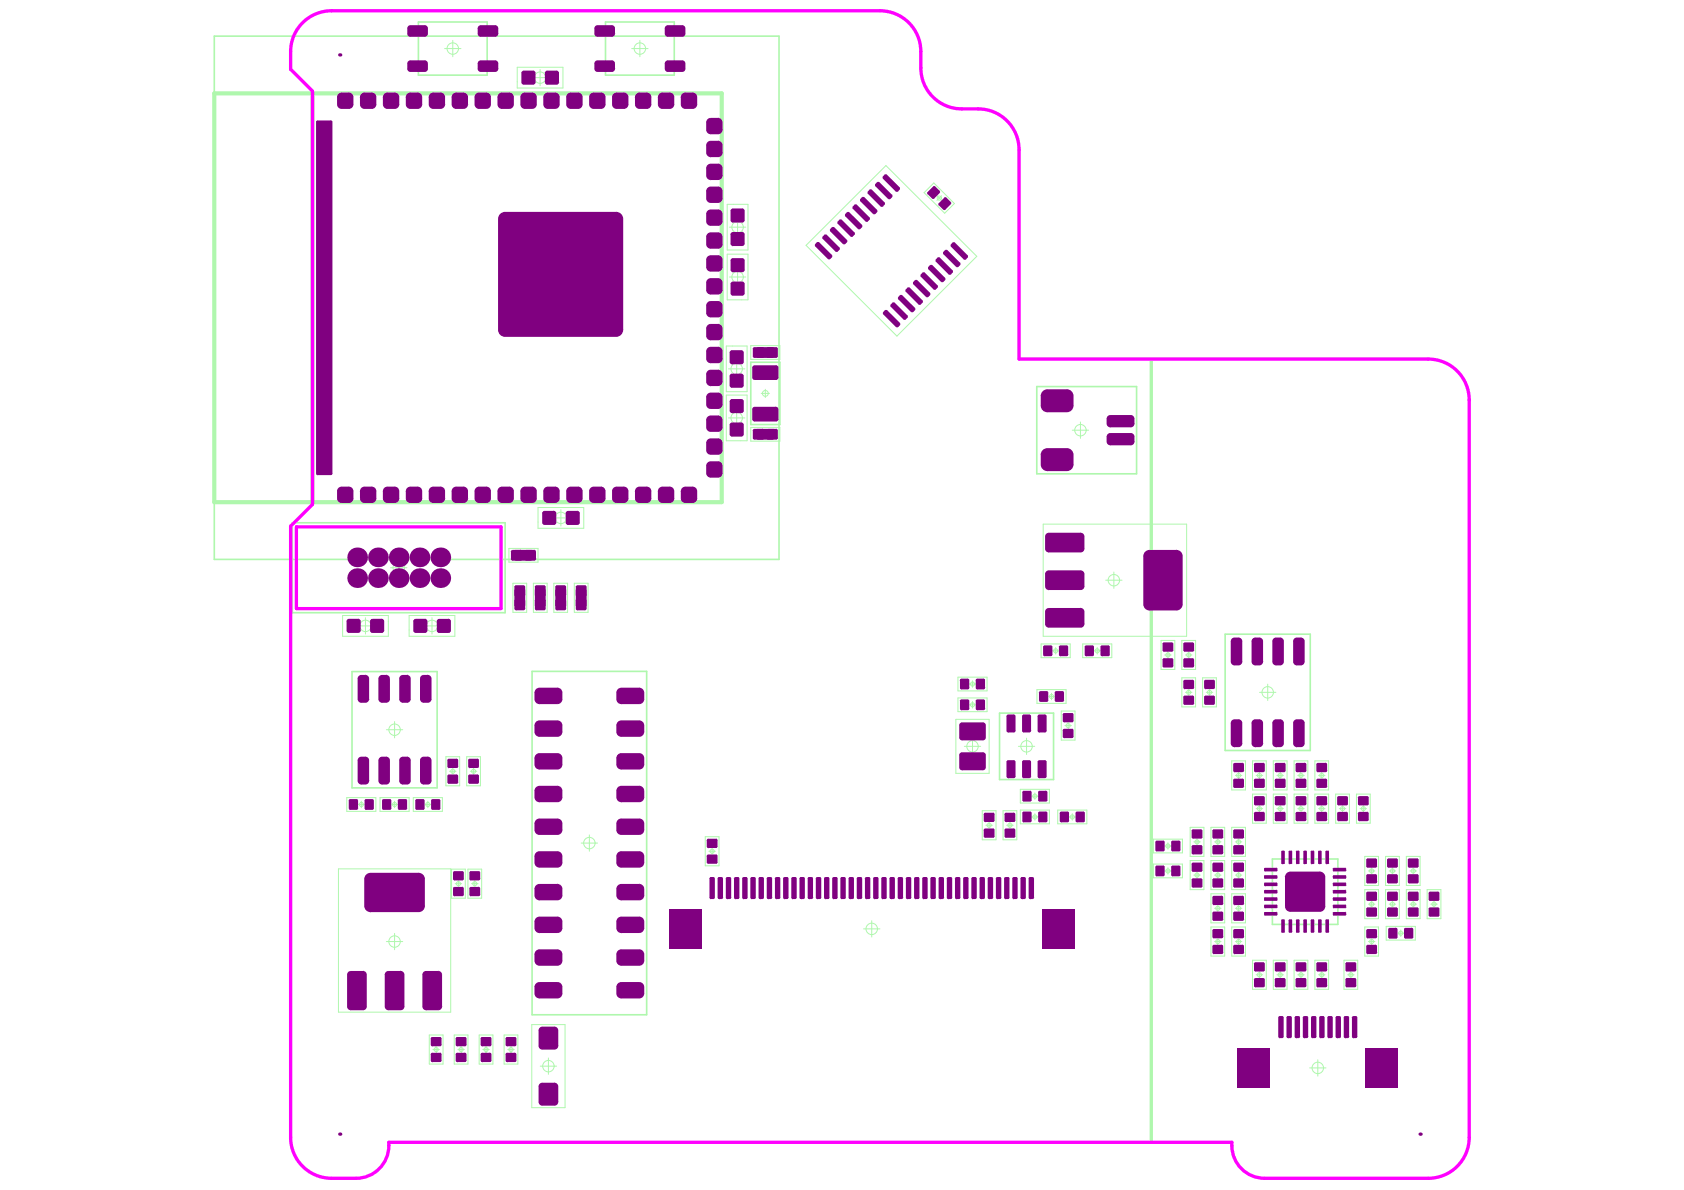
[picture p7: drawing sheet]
<svg xmlns="http://www.w3.org/2000/svg" width="297mm" height="210mm" viewBox="0 0 297 210" stroke-linecap="round" stroke-linejoin="round" font-family="sans-serif">
<circle cx="55.1" cy="16.5" r=".37" fill="#aff7ad"/>
<g fill="none" stroke="#aff7ad" stroke-width=".18">
<path d="M78.4 8.6h2.9M79.9 7.1v2.9M91.2 11.9h8.1v3.6h-8.1zM93.8 13.7h2.9M95.3 12.3v2.8M111.4 8.6h2.9M112.9 7.1v2.9M128.3 36h3.6v8.1h-3.6zM130.1 38.6v2.9M163 34l1.7-1.7 3.6 3.6-1.7 1.7zM165.3 34.5l.8 .8M166.1 34.5l-.8 .8"/>
<path d="M92.7 52.5h2.8M94.1 51.1v2.9M128.3 44.8h3.6v8.1h-3.6zM128.7 48.9h2.8M128.7 40.1h2.8M130.1 47.4v2.9M142.2 43.3l14.1-14.1 16 16-14.1 14.1zM128.1 69.7h3.7v8h-3.7zM128.1 61h3.7v8.1h-3.7zM128.5 73.7h2.9M128.5 65.1h2.9M129.9 63.6v2.9"/>
<path d="M129.9 72.3v2.9M132.4 61h5.2v2.4h-5.2zM132.4 75.4h5.2v2.4h-5.2zM134.3 69.4h1.4M134.4 76.6h1.2M134.4 62.2h1.2M135 61.6v1.2M135 68.7v1.4M135 76v1.2M189.1 75.9h2.9M190.6 74.4v2.9M70.3 98.7v2.9"/>
<path d="M89.8 96.7h5.1v2.5h-5.1zM91.8 97.9h1.1M92.3 97.4v1.1M94.9 89.5h8.1v3.7h-8.1zM97.5 91.4h2.9M98.9 89.9v2.9M184 92.5h25.3v19.7h-25.3zM60.4 108.6h8.1v3.6h-8.1zM63 110.4h2.9M64.5 109v2.8M68.9 100.1h2.9M72.2 108.6h8v3.6h-8z"/>
<path d="M74.8 110.4h2.8M76.2 109v2.8M90.5 102.9h2.4v5.1h-2.4zM91.1 105.4h1.2M91.7 104.9v1.1M94.1 102.9h2.4v5.1h-2.4zM94.7 105.4h1.2M95.3 104.9v1.1M97.7 102.9h2.4v5.1h-2.4zM98.3 105.4h1.2M98.9 104.9v1.1M101.3 102.9h2.4v5.1h-2.4z"/>
<path d="M101.9 105.4h1.2M102.5 104.9v1.1M169 119.4h5.1v2.5h-5.1zM183.6 113.6h5.2v2.4h-5.2zM185.6 114.8h1.2M186.2 114.2v1.2M191 113.6h5.1v2.4h-5.1zM193 114.8h1.1M193.5 114.2v1.2M195 102.3h2.9M196.5 100.9v2.9M204.8 113h2.4v5.1h-2.4z"/>
<path d="M205.4 115.5h1.2M206 115v1.1M208.5 119.6h2.4v5.1h-2.4zM208.5 113h2.4v5.1h-2.4zM209.1 115.5h1.2M209.7 115v1.1M212.1 119.6h2.5v5.1h-2.5zM68.2 128.7h2.8M69.6 127.3v2.9M78.7 133.5h2.4v5.1h-2.4zM79.3 136h1.1M79.9 135.5v1.1"/>
<path d="M82.3 133.5h2.4v5.1h-2.4zM83 136h1.1M83.5 135.5v1.1M168.6 126.9h5.9v9.5h-5.9zM169 123.1h5.1v2.4h-5.1zM170.1 131.6h2.9M171 124.3h1.1M171 120.7h1.1M171.5 120.1v1.1M171.5 123.7v1.2M171.5 130.2v2.9M179.6 131.6h2.9"/>
<path d="M180 139.2h5.1v2.4h-5.1zM181.1 130.2v2.9M182.5 139.9v1.1M182.9 121.6h5.1v2.5h-5.1zM184.9 122.9h1.2M185.5 122.3v1.1M187.2 125.4h2.4v5.1h-2.4zM187.8 128h1.2M188.4 127.4v1.2M209.1 122.1h1.2M209.7 121.5v1.2M212.8 122.1h1.1"/>
<path d="M213.3 121.5v1.2M217.3 134.2h2.4v5.1h-2.4zM217.9 136.8h1.2M218.5 136.2v1.2M220.9 134.2h2.5v5.1h-2.5zM221.6 136.8h1.1M222.1 136.2v1.2M222.2 122.1h2.9M223.6 120.7v2.9M224.6 134.2h2.4v5.1h-2.4zM225.2 136.8h1.2M225.8 136.2v1.2"/>
<path d="M228.3 134.2h2.4v5.1h-2.4zM228.9 136.8h1.2M229.5 136.2v1.2M231.9 134.2h2.5v5.1h-2.5zM232.6 136.8h1.1M233.1 136.2v1.2M59.7 153.3h19.8v25.2h-19.8zM61.2 140.7h5.1v2.4h-5.1zM63.2 141.9h1.1M63.7 141.3v1.2M67 140.7h5.2v2.4h-5.2zM69 141.9h1.2"/>
<path d="M69.6 141.3v1.2M72.9 140.7h5.1v2.4h-5.1zM74.9 141.9h1.1M75.5 141.3v1.2M79.6 153.3h2.5v5.1h-2.5zM80.3 155.9h1.1M80.9 155.3v1.1M82.5 153.3h2.5v5.1h-2.5zM83.2 155.9h1.1M83.7 155.3v1.1M102.5 148.7h2.9M104 147.3v2.9"/>
<path d="M124.4 147.6h2.4v5.1h-2.4zM125 150.2h1.2M125.6 149.6v1.1M173.3 143h2.4v5.1h-2.4zM173.9 145.6h1.1M174.5 145v1.1M176.9 143h2.5v5.1h-2.5zM177.6 145.6h1.1M178.1 145v1.1M180 142.9h5.1v2.4h-5.1zM182 144.1h1.1M182 140.4h1.1"/>
<path d="M182.5 143.5v1.2M186.6 142.9h5.1v2.4h-5.1zM188.6 144.1h1.1M189.1 143.5v1.2M203.4 148h5.2v2.4h-5.2zM203.4 152.4h5.2v2.4h-5.2zM205.4 153.6h1.2M205.4 149.2h1.2M206 148.7v1.1M206 153v1.2M209.9 151.8h2.5v5.1h-2.5zM209.9 145.9h2.5v5.2h-2.5z"/>
<path d="M210.6 148.5h1.1M210.6 154.4h1.1M211.1 147.9v1.2M211.1 153.8v1.1M213.6 157.7h2.4v5.1h-2.4zM213.6 151.8h2.4v5.1h-2.4zM213.6 145.9h2.4v5.2h-2.4zM214.2 148.5h1.2M214.2 154.4h1.2M214.8 147.9v1.2M214.8 153.8v1.1M214.8 159.6v1.2"/>
<path d="M217.3 157.7h2.4v5.1h-2.4zM217.3 151.8h2.4v5.1h-2.4zM217.3 145.9h2.4v5.2h-2.4zM217.9 148.5h1.2M217.9 154.4h1.2M218.5 147.9v1.2M218.5 153.8v1.1M218.5 159.6v1.2M220.9 140.1h2.5v5.1h-2.5zM221.6 142.6h1.1M222.1 142.1v1.1M224.6 140.1h2.4v5.1h-2.4z"/>
<path d="M225.2 142.6h1.2M225.8 142.1v1.1M228.3 140.1h2.4v5.1h-2.4zM228.8 157.3h2.9M228.9 142.6h1.2M229.5 142.1v1.1M230.2 155.8v2.9M231.9 140.1h2.5v5.1h-2.5zM232.6 142.6h1.1M233.1 142.1v1.1M235.6 140.1h2.4v5.1h-2.4zM236.2 142.6h1.2"/>
<path d="M236.8 142.1v1.1M239.3 140.1h2.4v5.1h-2.4zM239.9 142.6h1.2M240.5 142.1v1.1M240.7 156.9h2.5v5.1h-2.5zM240.7 151.1h2.5v5.1h-2.5zM241.4 153.6h1.1M241.4 159.5h1.1M241.9 153v1.2M241.9 158.9v1.2M244.4 156.9h2.4v5.1h-2.4zM244.4 151.1h2.4v5.1h-2.4z"/>
<path d="M245 153.6h1.2M245 159.5h1.2M245.6 153v1.2M245.6 158.9v1.2M248.1 156.9h2.4v5.1h-2.4zM248.1 151.1h2.4v5.1h-2.4zM248.7 153.6h1.2M248.7 159.5h1.2M249.3 153v1.2M249.3 158.9v1.2M251.7 156.9h2.5v5.1h-2.5zM252.4 159.5h1.1"/>
<path d="M252.9 158.9v1.2M68.2 166.1h2.8M69.6 164.6v2.9M152.3 163.8h2.9M153.8 162.4v2.9M213.6 163.5h2.4v5.1h-2.4zM214.2 166.1h1.2M214.2 160.2h1.2M214.8 165.5v1.2M217.3 163.5h2.4v5.1h-2.4zM217.9 166.1h1.2M217.9 160.2h1.2"/>
<path d="M218.5 165.5v1.2M220.9 169.4h2.5v5.1h-2.5zM221.6 171.9h1.1M222.1 171.4v1.1M224.6 169.4h2.4v5.1h-2.4zM225.2 171.9h1.2M225.8 171.4v1.1M228.3 169.4h2.4v5.1h-2.4zM228.9 171.9h1.2M229.5 171.4v1.1M231.9 169.4h2.5v5.1h-2.5zM232.6 171.9h1.1"/>
<path d="M233.1 171.4v1.1M237.1 169.4h2.4v5.1h-2.4zM237.7 171.9h1.2M238.3 171.4v1.1M240.7 163.5h2.5v5.1h-2.5zM241.4 166.1h1.1M241.9 165.5v1.2M244.5 163.4h5.1v2.4h-5.1zM246.5 164.6h1.2M247.1 164v1.2M75.7 182.6h2.4v5.1h-2.4zM76.4 185.1h1.1"/>
<path d="M76.9 184.5v1.2M80.1 182.6h2.4v5.1h-2.4zM80.8 185.1h1.1M81.3 184.5v1.2M84.5 182.6h2.4v5.1h-2.4zM85.2 185.1h1.1M85.7 184.5v1.2M88.9 182.6h2.4v5.1h-2.4zM89.6 185.1h1.1M90.1 184.5v1.2M93.8 180.7h5.9v14.7h-5.9zM95.3 188.1h2.9"/>
<path d="M96.7 186.6v2.9M231 188.4h2.9M232.4 186.9v2.9"/>
<circle cx="79.9" cy="8.6" r="1.01"/>
<circle cx="95.3" cy="13.7" r="1.01"/>
<circle cx="112.9" cy="8.6" r="1.01"/>
<circle cx="165.7" cy="34.9" r=".37"/>
<circle cx="94.1" cy="52.5" r="1.01"/>
<circle cx="130.1" cy="48.9" r="1.01"/>
<circle cx="130.1" cy="40.1" r="1.01"/>
<circle cx="129.9" cy="65.1" r="1.01"/>
<circle cx="129.9" cy="73.7" r="1.01"/>
<circle cx="135" cy="76.6" r=".37"/>
<circle cx="135" cy="62.2" r=".37"/>
<circle cx="135" cy="69.4" r=".52"/>
<circle cx="190.6" cy="75.9" r="1.01"/>
<circle cx="92.3" cy="97.9" r=".37"/>
<circle cx="98.9" cy="91.4" r="1.01"/>
<circle cx="64.5" cy="110.4" r="1.01"/>
<circle cx="70.3" cy="100.1" r="1.01"/>
<circle cx="76.2" cy="110.4" r="1.01"/>
<circle cx="91.7" cy="105.4" r=".37"/>
<circle cx="95.3" cy="105.4" r=".37"/>
<circle cx="98.9" cy="105.4" r=".37"/>
<circle cx="102.5" cy="105.4" r=".37"/>
<circle cx="186.2" cy="114.8" r=".37"/>
<circle cx="193.5" cy="114.8" r=".37"/>
<circle cx="196.5" cy="102.3" r="1.01"/>
<circle cx="206" cy="115.5" r=".37"/>
<circle cx="209.7" cy="115.5" r=".37"/>
<circle cx="69.6" cy="128.7" r="1.01"/>
<circle cx="79.9" cy="136" r=".37"/>
<circle cx="83.5" cy="136" r=".37"/>
<circle cx="171.5" cy="124.3" r=".37"/>
<circle cx="171.5" cy="120.7" r=".37"/>
<circle cx="171.5" cy="131.6" r="1.01"/>
<circle cx="181.1" cy="131.6" r="1.01"/>
<circle cx="185.5" cy="122.9" r=".37"/>
<circle cx="188.4" cy="128" r=".37"/>
<circle cx="209.7" cy="122.1" r=".37"/>
<circle cx="213.3" cy="122.1" r=".37"/>
<circle cx="218.5" cy="136.8" r=".37"/>
<circle cx="222.1" cy="136.8" r=".37"/>
<circle cx="223.6" cy="122.1" r="1.01"/>
<circle cx="225.8" cy="136.8" r=".37"/>
<circle cx="229.5" cy="136.8" r=".37"/>
<circle cx="233.1" cy="136.8" r=".37"/>
<circle cx="63.7" cy="141.9" r=".37"/>
<circle cx="69.6" cy="141.9" r=".37"/>
<circle cx="75.5" cy="141.9" r=".37"/>
<circle cx="80.9" cy="155.9" r=".37"/>
<circle cx="83.7" cy="155.9" r=".37"/>
<circle cx="104" cy="148.7" r="1.01"/>
<circle cx="125.6" cy="150.2" r=".37"/>
<circle cx="174.5" cy="145.6" r=".37"/>
<circle cx="178.1" cy="145.6" r=".37"/>
<circle cx="182.5" cy="144.1" r=".37"/>
<circle cx="182.5" cy="140.4" r=".37"/>
<circle cx="189.1" cy="144.1" r=".37"/>
<circle cx="206" cy="149.2" r=".37"/>
<circle cx="206" cy="153.6" r=".37"/>
<circle cx="211.1" cy="154.4" r=".37"/>
<circle cx="211.1" cy="148.5" r=".37"/>
<circle cx="214.8" cy="154.4" r=".37"/>
<circle cx="214.8" cy="148.5" r=".37"/>
<circle cx="218.5" cy="154.4" r=".37"/>
<circle cx="218.5" cy="148.5" r=".37"/>
<circle cx="222.1" cy="142.6" r=".37"/>
<circle cx="225.8" cy="142.6" r=".37"/>
<circle cx="229.5" cy="142.6" r=".37"/>
<circle cx="230.2" cy="157.3" r="1.01"/>
<circle cx="233.1" cy="142.6" r=".37"/>
<circle cx="236.8" cy="142.6" r=".37"/>
<circle cx="240.5" cy="142.6" r=".37"/>
<circle cx="241.9" cy="153.6" r=".37"/>
<circle cx="241.9" cy="159.5" r=".37"/>
<circle cx="245.6" cy="153.6" r=".37"/>
<circle cx="245.6" cy="159.5" r=".37"/>
<circle cx="249.3" cy="153.6" r=".37"/>
<circle cx="249.3" cy="159.5" r=".37"/>
<circle cx="252.9" cy="159.5" r=".37"/>
<circle cx="69.6" cy="166.1" r="1.01"/>
<circle cx="153.8" cy="163.8" r="1.01"/>
<circle cx="214.8" cy="166.1" r=".37"/>
<circle cx="214.8" cy="160.2" r=".37"/>
<circle cx="218.5" cy="166.1" r=".37"/>
<circle cx="218.5" cy="160.2" r=".37"/>
<circle cx="222.1" cy="171.9" r=".37"/>
<circle cx="225.8" cy="171.9" r=".37"/>
<circle cx="229.5" cy="171.9" r=".37"/>
<circle cx="233.1" cy="171.9" r=".37"/>
<circle cx="238.3" cy="171.9" r=".37"/>
<circle cx="241.9" cy="166.1" r=".37"/>
<circle cx="247.1" cy="164.6" r=".37"/>
<circle cx="76.9" cy="185.1" r=".37"/>
<circle cx="81.3" cy="185.1" r=".37"/>
<circle cx="85.7" cy="185.1" r=".37"/>
<circle cx="90.1" cy="185.1" r=".37"/>
<circle cx="96.7" cy="188.1" r="1.01"/>
<circle cx="232.4" cy="188.4" r="1.01"/>
</g>
<path d="M37.8 6.4h99.6v92.3h-99.6zM73.8 3.9h12.1v9.4h-12.1zM106.8 3.9h12.1v9.4h-12.1zM132.4 63.9h5.2v11h-5.2zM182.9 68.2h17.6v15.4h-17.6zM51.6 92.2h37.5v15.9h-37.5zM62.1 118.5h15v20.5h-15zM93.9 118.4h20.2v60.6h-20.2zM216.1 111.9h15v20.5h-15zM176.3 125.8h9.5v11.7h-9.5zM224.4 151.5h11.6v11.6h-11.6z" fill="none" stroke="#aff7ad" stroke-width=".29"/>
<path d="M37.8 16.5h89.5v72.1h-89.5zM55.1 16.5v72.1" fill="none" stroke="#aff7ad" stroke-width=".73"/>
<path d="M203.1 63.5v137.7" fill="none" stroke="#aff7ad" stroke-width=".59"/>
<path d="M52.3 92.9h36.1v14.5h-36.1z" fill="none" stroke="#f0f" stroke-width=".58"/>
<path d="M169.6 19.2a7.2 7.2 0 0 1-7.2-7.2 11.1 11.1 0 0 0-.6-5.9 7.2 7.2 0 0 0-6.6-4.2h-96.7a7.2 7.2 0 0 0-7.2 7.2v3.1l3.8 3.9v72.9l-3.8 3.8v107.8a7.2 7.2 0 0 0 7.2 7.2h4.3a5.8 5.8 0 0 0 5.8-6.3h148.7a5.8 5.8 0 0 0 5.8 6.3h28.8a7.2 7.2 0 0 0 7.3-7.2v-130.1a7.2 7.2 0 0 0-7.3-7.2h-72.1M169.6 19.2a11.1 11.1 0 0 1 6 .7 7.2 7.2 0 0 1 4.2 6.5v36.9" fill="none" stroke="#f0f" stroke-width=".59"/>
<g fill="#800080">
<path d="M90.9 97h2.9v1.9h-2.9z"/>
<path d="M90.7 104h1.9v2.9h-1.9z"/>
<path d="M94.3 104h1.9v2.9h-1.9z"/>
<path d="M101.6 104h1.9v2.9h-1.9z"/>
<path d="M133.6 61.2h2.8v1.9h-2.8z"/>
<path d="M98 104h1.9v2.9h-1.9z"/>
<path d="M133.6 75.7h2.8v1.9h-2.8z"/>
<path d="M61.5 111.2v.4zM61.1 111.2h.4v.4l-.3-.2z"/>
<path d="M63.2 111.2h.4zM63.2 111.2h.4v.2l-.4 .2z"/>
<path d="M63.2 109.2v.4zM63.2 109.2l.4 .2v.2h-.4z"/>
<path d="M61.1 109.6h.4zM61.2 109.4l.3-.2v.4h-.4z"/>
<path d="M59.5 86.6h.7zM59.7 86.1l.5-.3v.8h-.7z"/>
<path d="M60.2 87.9v.8zM59.5 87.9h.7v.8a.79 .79 0 0 1-.7-.8z"/>
<path d="M61.5 87.9h.8zM61.5 87.9h.8a.79 .79 0 0 1-.8 .8z"/>
<path d="M61.5 85.8v.8zM61.5 85.8a.79 .79 0 0 1 .8 .8h-.8z"/>
<path d="M65.7 111.2v.4zM65.3 111.2h.4v.4h-.2z"/>
<path d="M67.3 111.2h.5zM67.3 111.2h.5l-.2 .4h-.3z"/>
<path d="M67.3 109.2v.4zM67.3 109.2l.4 .2 .1 .2h-.5z"/>
<path d="M65.3 109.6h.4zM65.3 109.4l.4-.2v.4h-.4z"/>
<path d="M75 109.2v.4zM75 109.2h.2l.2 .4h-.4z"/>
<path d="M72.9 109.6h.4zM73 109.4l.3-.2v.4h-.4z"/>
<path d="M73.3 111.2v.4zM72.9 111.2h.4v.4h-.2z"/>
<path d="M75 111.2h.4zM75 111.2h.4l-.2 .4h-.2z"/>
<path d="M71.6 86.6h.8zM71.8 86.1l.6-.3v.8h-.8z"/>
<path d="M72.4 87.9v.8zM71.6 87.9h.8v.8a.79 .79 0 0 1-.8-.8z"/>
<path d="M73.7 87.9h.8zM73.7 87.9h.8a.79 .79 0 0 1-.8 .8z"/>
<path d="M73.7 85.8v.8zM73.7 85.8a.79 .79 0 0 1 .8 .8h-.8z"/>
<path d="M72.4 5.9v.6zM71.8 5.9h.6v.6l-.3-.1z"/>
<path d="M74.9 5.9h.6zM74.9 5.9h.6l-.1 .3-.5 .3z"/>
<path d="M74.9 4.4v.6zM74.9 4.4l.5 .3 .1 .3h-.6z"/>
<path d="M71.8 5h.6zM71.9 4.7l.5-.3v.6h-.6z"/>
<path d="M79.9 153.9h.3zM79.9 153.8l.3-.1v.2h-.3z"/>
<path d="M80.2 155v.3zM79.9 155h.3v.3z"/>
<path d="M81.5 155h.3zM81.5 155h.3l-.3 .3z"/>
<path d="M81.5 153.7v.2zM81.5 153.7l.3 .2h-.3z"/>
<path d="M79.9 156.7h.3zM79.9 156.6l.3-.2v.3h-.3z"/>
<path d="M80.2 157.8v.3zM79.9 157.8h.3v.3z"/>
<path d="M81.5 157.8h.3zM81.5 157.8h.3l-.3 .3z"/>
<path d="M81.5 156.4v.3zM81.5 156.4l.3 .3h-.3z"/>
<path d="M80.5 138h.3zM80.5 138h.3l-.3 .3z"/>
<path d="M80.5 136.6v.3zM80.5 136.6l.3 .3h-.3z"/>
<path d="M78.9 136.9h.3zM78.9 136.7l.3-.1v.3h-.3z"/>
<path d="M79.2 138v.3zM78.9 138h.3v.3z"/>
<path d="M80.5 135.2h.3zM80.5 135.2h.3l-.3 .3z"/>
<path d="M80.5 133.8v.3zM80.5 133.8l.3 .3h-.3z"/>
<path d="M78.9 134.1h.3zM78.9 134l.3-.2v.3h-.3z"/>
<path d="M79.2 135.2v.3zM78.9 135.2h.3v.3z"/>
<path d="M79.1 109.2v.4zM79.1 109.2l.4 .2v.2h-.4z"/>
<path d="M77 109.6h.5zM77.1 109.4l.4-.2v.4h-.5z"/>
<path d="M77.5 111.2v.4zM77 111.2h.5v.4h-.2z"/>
<path d="M79.1 111.2h.4zM79.1 111.2h.4l-.2 .4h-.2z"/>
<path d="M84.8 186h.3zM84.8 185.8l.3-.1v.3h-.3z"/>
<path d="M85.1 187.1v.2zM84.8 187.1h.3v.2z"/>
<path d="M86.4 187.1h.3zM86.4 187.1h.3l-.3 .2z"/>
<path d="M86.4 185.7v.3zM86.4 185.7l.3 .3h-.3z"/>
<path d="M84.8 183.2h.3zM84.8 183l.3-.1v.3h-.3z"/>
<path d="M85.1 184.3v.3zM84.8 184.3h.3v.3z"/>
<path d="M86.4 184.3h.3zM86.4 184.3h.3l-.3 .3z"/>
<path d="M86.4 182.9v.3zM86.4 182.9l.3 .3h-.3z"/>
<path d="M82.8 153.9h.3zM82.8 153.8l.3-.1v.2h-.3z"/>
<path d="M83.1 155v.3zM82.8 155h.3v.3z"/>
<path d="M84.4 155h.3zM84.4 155h.3l-.3 .3z"/>
<path d="M84.4 153.7v.2zM84.4 153.7l.3 .2h-.3z"/>
<path d="M82.8 156.7h.3zM82.8 156.6l.3-.2v.3h-.3z"/>
<path d="M83.1 157.8v.3zM82.8 157.8h.3v.3z"/>
<path d="M84.4 157.8h.3zM84.4 157.8h.3l-.3 .3z"/>
<path d="M84.4 156.4v.3zM84.4 156.4l.3 .3h-.3z"/>
<path d="M84.2 138h.3zM84.2 138h.3l-.3 .3z"/>
<path d="M84.2 136.6v.3zM84.2 136.6l.3 .3h-.3z"/>
<path d="M82.6 136.9h.2zM82.6 136.7l.2-.1v.3h-.2z"/>
<path d="M82.8 138v.3zM82.6 138h.2v.3z"/>
<path d="M84.2 135.2h.3zM84.2 135.2h.3l-.3 .3z"/>
<path d="M84.2 133.8v.3zM84.2 133.8l.3 .3h-.3z"/>
<path d="M82.6 134.1h.2zM82.6 134l.2-.2v.3h-.2z"/>
<path d="M82.8 135.2v.3zM82.6 135.2h.2v.3z"/>
<path d="M83.7 86.6h.8zM83.9 86.1l.6-.3v.8h-.8z"/>
<path d="M84.5 87.9v.8zM83.7 87.9h.8v.8a.79 .79 0 0 1-.8-.8z"/>
<path d="M85.8 87.9h.8zM85.8 87.9h.8a.79 .79 0 0 1-.8 .8z"/>
<path d="M85.8 85.8v.8zM85.8 85.8a.79 .79 0 0 1 .8 .8h-.8z"/>
<path d="M84.8 5.9v.6zM84.3 5.9h.5v.6l-.3-.1z"/>
<path d="M87.3 5.9h.6zM87.3 5.9h.6l-.1 .3-.5 .3z"/>
<path d="M87.3 4.4v.6zM87.3 4.4l.3 .1 .3 .5h-.6z"/>
<path d="M84.3 5h.5zM84.3 4.7l.5-.3v.6h-.5z"/>
<path d="M89.2 186h.3zM89.2 185.8l.3-.1v.3h-.3z"/>
<path d="M89.5 187.1v.2zM89.2 187.1h.3v.2z"/>
<path d="M90.8 187.1h.3zM90.8 187.1h.3l-.3 .2z"/>
<path d="M90.8 185.7v.3zM90.8 185.7l.3 .3h-.3z"/>
<path d="M89.2 183.2h.3zM89.2 183l.3-.1v.3h-.3z"/>
<path d="M89.5 184.3v.3zM89.2 184.3h.3v.3z"/>
<path d="M90.8 184.3h.3zM90.8 184.3h.3l-.3 .3z"/>
<path d="M90.8 182.9v.3zM90.8 182.9l.3 .3h-.3z"/>
<path d="M92.3 104.9h.3zM92.3 104.9h.3l-.3 .3z"/>
<path d="M92.3 103.2v.3zM92.3 103.2l.3 .3h-.3z"/>
<path d="M90.7 103.5h.3zM90.8 103.4l.2-.2v.3h-.3z"/>
<path d="M91 104.9v.3zM90.7 104.9h.3v.3z"/>
<path d="M91.8 97v.3zM91.8 97l.3 .3h-.3z"/>
<path d="M90.1 97.3h.3zM90.2 97.1l.2-.1v.3h-.3z"/>
<path d="M90.4 98.6v.3zM90.1 98.6h.3v.3z"/>
<path d="M91.8 98.6h.3zM91.8 98.6h.3l-.3 .3z"/>
<path d="M98.3 173.2v.9zM98.3 173.2a.87 .87 0 0 1 .9 .9h-.9z"/>
<path d="M94.3 174.1h.9zM94.5 173.5l.7-.3v.9h-.9z"/>
<path d="M95.2 175.2v.9zM94.3 175.2h.9v.9a.87 .87 0 0 1-.9-.9z"/>
<path d="M98.3 175.2h.9zM98.3 175.2h.9a.87 .87 0 0 1-.9 .9z"/>
<path d="M98.3 167.5v.8zM98.3 167.5a.87 .87 0 0 1 .9 .8h-.9z"/>
<path d="M94.3 168.3h.9zM94.5 167.7l.7-.2v.8h-.9z"/>
<path d="M95.2 169.5v.8zM94.3 169.5h.9v.8a.87 .87 0 0 1-.9-.8z"/>
<path d="M98.3 169.5h.9zM98.3 169.5h.9a.87 .87 0 0 1-.9 .8z"/>
<path d="M98.3 161.7v.9zM98.3 161.7a.87 .87 0 0 1 .9 .9h-.9z"/>
<path d="M94.3 162.6h.9zM94.5 161.9l.7-.2v.9h-.9z"/>
<path d="M95.2 163.7v.9zM94.3 163.7h.9v.9a.87 .87 0 0 1-.9-.9z"/>
<path d="M98.3 163.7h.9zM98.3 163.7h.9a.87 .87 0 0 1-.9 .9z"/>
<path d="M98.3 155.9v.9zM98.3 155.9a.87 .87 0 0 1 .9 .9h-.9z"/>
<path d="M94.3 156.8h.9zM94.5 156.2l.7-.3v.9h-.9z"/>
<path d="M95.2 157.9v.9zM94.3 157.9h.9v.9a.87 .87 0 0 1-.9-.9z"/>
<path d="M98.3 157.9h.9zM98.3 157.9h.9a.87 .87 0 0 1-.9 .9z"/>
<path d="M98.3 150.1v.9zM98.3 150.1a.87 .87 0 0 1 .9 .9h-.9z"/>
<path d="M94.3 151h.9zM94.5 150.4l.7-.3v.9h-.9z"/>
<path d="M95.2 152.2v.8zM94.3 152.2h.9v.8a.87 .87 0 0 1-.9-.8z"/>
<path d="M98.3 152.2h.9zM98.3 152.2h.9a.87 .87 0 0 1-.9 .8z"/>
<path d="M98.3 144.4v.8zM98.3 144.4a.87 .87 0 0 1 .9 .8h-.9z"/>
<path d="M94.3 145.2h.9zM94.5 144.6l.7-.2v.8h-.9z"/>
<path d="M95.2 146.4v.9zM94.3 146.4h.9v.9a.87 .87 0 0 1-.9-.9z"/>
<path d="M98.3 146.4h.9zM98.3 146.4h.9a.87 .87 0 0 1-.9 .9z"/>
<path d="M98.3 138.6v.9zM98.3 138.6a.87 .87 0 0 1 .9 .9h-.9z"/>
<path d="M94.3 139.5h.9zM94.5 138.9l.7-.3v.9h-.9z"/>
<path d="M95.2 140.6v.9zM94.3 140.6h.9v.9a.87 .87 0 0 1-.9-.9z"/>
<path d="M98.3 140.6h.9zM98.3 140.6h.9a.87 .87 0 0 1-.9 .9z"/>
<path d="M95.9 104.9h.3zM95.9 104.9h.3l-.3 .3z"/>
<path d="M95.9 103.2v.3zM95.9 103.2l.3 .3h-.3z"/>
<path d="M94.3 103.5h.3zM94.4 103.4l.2-.2v.3h-.3z"/>
<path d="M94.6 104.9v.3zM94.3 104.9h.3v.3z"/>
<path d="M97.7 90.1v.4zM97.7 90.1l.2 .1 .2 .3h-.4z"/>
<path d="M95.6 90.5h.5zM95.7 90.3l.4-.2v.4h-.5z"/>
<path d="M96.1 92.2v.4zM95.6 92.2h.5v.4l-.3-.1z"/>
<path d="M97.7 92.2h.4zM97.7 92.2h.4v.2l-.4 .2z"/>
<path d="M95.8 86.6h.8zM96.1 86.1l.5-.3v.8h-.8z"/>
<path d="M96.6 87.9v.8zM95.8 87.9h.8v.8a.79 .79 0 0 1-.8-.8z"/>
<path d="M97.9 87.9h.8zM97.9 87.9h.8a.79 .79 0 0 1-.8 .8z"/>
<path d="M97.9 85.8v.8zM97.9 85.8a.79 .79 0 0 1 .8 .8h-.8z"/>
<path d="M103.2 104.9h.3zM103.2 104.9h.3l-.3 .3z"/>
<path d="M103.2 103.2v.3zM103.2 103.2l.3 .3h-.3z"/>
<path d="M101.6 103.5h.3zM101.6 103.4l.3-.2v.3h-.3z"/>
<path d="M101.9 104.9v.3zM101.6 104.9h.3v.3z"/>
<path d="M101.8 90.1v.4zM101.8 90.1l.4 .2 .1 .2h-.5z"/>
<path d="M99.8 90.5h.4zM99.8 90.3l.4-.2v.4h-.4z"/>
<path d="M100.2 92.2v.4zM99.8 92.2h.4v.4l-.2-.1z"/>
<path d="M101.8 92.2h.5zM101.8 92.2h.5l-.1 .2-.4 .2z"/>
<path d="M99.9 86.6h.8zM100.1 86.1l.6-.3v.8h-.8z"/>
<path d="M100.7 87.9v.8zM99.9 87.9h.8v.8a.79 .79 0 0 1-.8-.8z"/>
<path d="M102 87.9h.8zM102 87.9h.8a.79 .79 0 0 1-.8 .8z"/>
<path d="M102 85.8v.8zM102 85.8a.79 .79 0 0 1 .8 .8h-.8z"/>
<path d="M108 86.6h.8zM108.2 86.1l.6-.3v.8h-.8z"/>
<path d="M108.8 87.9v.8zM108 87.9h.8v.8a.79 .79 0 0 1-.8-.8z"/>
<path d="M110.1 87.9h.7zM110.1 87.9h.7a.79 .79 0 0 1-.7 .8z"/>
<path d="M110.1 85.8v.8zM110.1 85.8a.79 .79 0 0 1 .7 .8h-.7z"/>
<path d="M112 86.6h.8zM112.2 86.1l.6-.3v.8h-.8z"/>
<path d="M112.8 87.9v.8zM112 87.9h.8v.8a.79 .79 0 0 1-.8-.8z"/>
<path d="M114.1 87.9h.8zM114.1 87.9h.8a.79 .79 0 0 1-.8 .8z"/>
<path d="M114.1 85.8v.8zM114.1 85.8a.79 .79 0 0 1 .8 .8h-.8z"/>
<path d="M120.1 86.6h.8zM120.3 86.1l.6-.3v.8h-.8z"/>
<path d="M120.9 87.9v.8zM120.1 87.9h.8v.8a.79 .79 0 0 1-.8-.8z"/>
<path d="M122.2 87.9h.8zM122.2 87.9h.8a.79 .79 0 0 1-.8 .8z"/>
<path d="M122.2 85.8v.8zM122.2 85.8a.79 .79 0 0 1 .8 .8h-.8z"/>
<path d="M125.1 155h.3zM125.2 154.8l.2-.1v.3h-.3z"/>
<path d="M125.4 158.3v.3zM125.1 158.3h.3v.3z"/>
<path d="M125.8 158.3h.3zM125.8 158.3h.3l-.3 .3z"/>
<path d="M125.8 154.7v.3zM125.8 154.7l.3 .3h-.3z"/>
<path d="M126.6 155h.3zM126.6 154.8l.3-.1v.3h-.3z"/>
<path d="M126.9 158.3v.3zM126.6 158.3h.3v.3z"/>
<path d="M127.3 158.3h.2zM127.3 158.3h.2l-.2 .3z"/>
<path d="M127.3 154.7v.3zM127.3 154.7l.2 .3h-.2z"/>
<path d="M128 155h.3zM128.1 154.8l.2-.1v.3h-.3z"/>
<path d="M128.3 158.3v.3zM128 158.3h.3v.3z"/>
<path d="M128.7 158.3h.3zM128.7 158.3h.3l-.3 .3z"/>
<path d="M128.7 154.7v.3zM128.7 154.7l.3 .3h-.3z"/>
<path d="M126.3 152.1h.3zM126.3 152.1h.3l-.3 .3z"/>
<path d="M126.3 150.7v.3zM126.3 150.7l.3 .3h-.3z"/>
<path d="M124.7 151h.2zM124.7 150.9l.2-.2v.3h-.2z"/>
<path d="M124.9 152.1v.3zM124.7 152.1h.2v.3z"/>
<path d="M126.3 149.3h.3zM126.3 149.3h.3l-.3 .3z"/>
<path d="M126.3 147.9v.3zM126.3 147.9l.3 .3h-.3z"/>
<path d="M124.7 148.2h.2zM124.7 148.1l.2-.2v.3h-.2z"/>
<path d="M124.9 149.3v.3zM124.7 149.3h.2v.3z"/>
<path d="M125.4 79.4v.8zM124.6 79.4h.8v.8a.79 .79 0 0 1-.8-.8z"/>
<path d="M126.7 79.4h.8zM126.7 79.4h.8a.79 .79 0 0 1-.8 .8z"/>
<path d="M126.7 77.3v.8zM126.7 77.3a.79 .79 0 0 1 .8 .8h-.8z"/>
<path d="M124.6 78.1h.8zM124.8 77.6l.6-.3v.8h-.8z"/>
<path d="M125.4 75.4v.8zM124.6 75.4h.8v.8a.79 .79 0 0 1-.8-.8z"/>
<path d="M126.7 75.4h.8zM126.7 75.4h.8a.79 .79 0 0 1-.8 .8z"/>
<path d="M126.7 73.3v.8zM126.7 73.3a.79 .79 0 0 1 .8 .8h-.8z"/>
<path d="M124.6 74.1h.8zM124.8 73.5l.6-.2v.8h-.8z"/>
<path d="M125.4 63.3v.8zM124.6 63.3h.8v.8a.79 .79 0 0 1-.8-.8z"/>
<path d="M126.7 63.3h.8zM126.7 63.3h.8a.79 .79 0 0 1-.8 .8z"/>
<path d="M126.7 61.2v.8zM126.7 61.2a.79 .79 0 0 1 .8 .8h-.8z"/>
<path d="M124.6 62h.8zM124.8 61.4l.6-.2v.8h-.8z"/>
<path d="M125.4 51.2v.7zM124.6 51.2h.8v.7a.79 .79 0 0 1-.8-.7z"/>
<path d="M126.7 51.2h.8zM126.7 51.2h.8a.79 .79 0 0 1-.8 .7z"/>
<path d="M126.7 49.1v.8zM126.7 49.1a.79 .79 0 0 1 .8 .8h-.8z"/>
<path d="M124.6 49.9h.8zM124.8 49.3l.6-.2v.8h-.8z"/>
<path d="M125.4 39v.8zM124.6 39h.8v.8a.79 .79 0 0 1-.8-.8z"/>
<path d="M126.7 39h.8zM126.7 39h.8a.79 .79 0 0 1-.8 .8z"/>
<path d="M126.7 36.9v.8zM126.7 36.9a.79 .79 0 0 1 .8 .8h-.8z"/>
<path d="M124.6 37.7h.8zM124.8 37.2l.6-.3v.8h-.8z"/>
<path d="M125.4 35v.8zM124.6 35h.8v.8a.79 .79 0 0 1-.8-.8z"/>
<path d="M126.7 35h.8zM126.7 35h.8a.79 .79 0 0 1-.8 .8z"/>
<path d="M126.7 32.9v.8zM126.7 32.9a.79 .79 0 0 1 .8 .8h-.8z"/>
<path d="M124.6 33.7h.8zM124.8 33.1l.6-.2v.8h-.8z"/>
<path d="M125.4 26.9v.8zM124.6 26.9h.8v.8a.79 .79 0 0 1-.8-.8z"/>
<path d="M126.7 26.9h.8zM126.7 26.9h.8a.79 .79 0 0 1-.8 .8z"/>
<path d="M126.7 24.8v.8zM126.7 24.8a.79 .79 0 0 1 .8 .8h-.8z"/>
<path d="M124.6 25.6h.8zM124.8 25.1l.6-.3v.8h-.8z"/>
<path d="M125.4 22.9v.8zM124.6 22.9h.8v.8a.79 .79 0 0 1-.8-.8z"/>
<path d="M126.7 22.9h.8zM126.7 22.9h.8a.79 .79 0 0 1-.8 .8z"/>
<path d="M126.7 20.8v.8zM126.7 20.8a.79 .79 0 0 1 .8 .8h-.8z"/>
<path d="M124.6 21.6h.8zM124.8 21l.6-.2v.8h-.8z"/>
<path d="M129.5 155h.2zM129.5 154.8l.2-.1v.3h-.2z"/>
<path d="M129.7 158.3v.3zM129.5 158.3h.2v.3z"/>
<path d="M130.1 158.3h.3zM130.1 158.3h.3l-.3 .3z"/>
<path d="M130.1 154.7v.3zM130.1 154.7l.3 .3h-.3z"/>
<path d="M130.9 155h.3zM130.9 154.8l.3-.1v.3h-.3z"/>
<path d="M131.2 158.3v.3zM130.9 158.3h.3v.3z"/>
<path d="M131.6 158.3h.3zM131.6 158.3h.3l-.3 .3z"/>
<path d="M131.6 154.7v.3zM131.6 154.7l.3 .3h-.3z"/>
<path d="M132.4 155h.2zM132.4 154.8l.2-.1v.3h-.2z"/>
<path d="M132.6 158.3v.3zM132.4 158.3h.2v.3z"/>
<path d="M133 158.3h.3zM133 158.3h.3l-.3 .3z"/>
<path d="M133 154.7v.3zM133 154.7l.3 .3h-.3z"/>
<path d="M133.8 155h.3zM133.8 154.8l.3-.1v.3h-.3z"/>
<path d="M134.1 158.3v.3zM133.8 158.3h.3v.3z"/>
<path d="M134.5 158.3h.3zM134.5 158.3h.3l-.3 .3z"/>
<path d="M134.5 154.7v.3zM134.5 154.7l.3 .3h-.3z"/>
<path d="M134.5 61.2v.3zM134.5 61.2l.3 .3h-.3z"/>
<path d="M132.8 61.5h.3zM132.8 61.4l.3-.2v.3h-.3z"/>
<path d="M133.1 62.8v.3zM132.8 62.8h.3v.3z"/>
<path d="M134.5 62.8h.3zM134.5 62.8h.3l-.3 .3z"/>
<path d="M136.7 155h.3zM136.7 154.8l.3-.1v.3h-.3z"/>
<path d="M137 158.3v.3zM136.7 158.3h.3v.3z"/>
<path d="M137.4 158.3h.2zM137.4 158.3h.2l-.2 .3z"/>
<path d="M137.4 154.7v.3zM137.4 154.7l.2 .3h-.2z"/>
<path d="M135.2 155h.3zM135.3 154.8l.2-.1v.3h-.3z"/>
<path d="M135.5 158.3v.3zM135.2 158.3h.3v.3z"/>
<path d="M135.9 158.3h.3zM135.9 158.3h.3l-.3 .3z"/>
<path d="M135.9 154.7v.3zM135.9 154.7l.3 .3h-.3z"/>
<path d="M138.1 155h.3zM138.2 154.8l.2-.1v.3h-.3z"/>
<path d="M138.4 158.3v.3zM138.1 158.3h.3v.3z"/>
<path d="M138.8 158.3h.3zM138.8 158.3h.3l-.3 .3z"/>
<path d="M138.8 154.7v.3zM138.8 154.7l.3 .3h-.3z"/>
<path d="M139.6 155h.2zM139.6 154.8l.2-.1v.3h-.2z"/>
<path d="M139.8 158.3v.3zM139.6 158.3h.2v.3z"/>
<path d="M140.3 158.3h.2zM140.3 158.3h.2l-.2 .3z"/>
<path d="M140.3 154.7v.3zM140.3 154.7l.2 .3h-.2z"/>
<path d="M136.9 61.2v.3zM136.9 61.2l.3 .3h-.3z"/>
<path d="M135.2 61.5h.3zM135.2 61.4l.3-.2v.3h-.3z"/>
<path d="M135.5 62.8v.3zM135.2 62.8h.3v.3z"/>
<path d="M136.9 62.8h.3zM136.9 62.8h.3l-.3 .3z"/>
<path d="M141 155h.3zM141.1 154.8l.2-.1v.3h-.3z"/>
<path d="M141.3 158.3v.3zM141 158.3h.3v.3z"/>
<path d="M141.7 158.3h.3zM141.7 158.3h.3l-.3 .3z"/>
<path d="M141.7 154.7v.3zM141.7 154.7l.3 .3h-.3z"/>
<path d="M142.5 155h.2zM142.5 154.8l.2-.1v.3h-.2z"/>
<path d="M142.7 158.3v.3zM142.5 158.3h.2v.3z"/>
<path d="M143.1 158.3h.3zM143.1 158.3h.3l-.3 .3z"/>
<path d="M143.1 154.7v.3zM143.1 154.7l.3 .3h-.3z"/>
<path d="M143.9 155h.3zM143.9 154.8l.3-.1v.3h-.3z"/>
<path d="M144.2 158.3v.3zM143.9 158.3h.3v.3z"/>
<path d="M144.6 158.3h.3zM144.6 158.3h.3l-.3 .3z"/>
<path d="M144.6 154.7v.3zM144.6 154.7l.3 .3h-.3z"/>
<path d="M145.3 155h.3zM145.4 154.8l.2-.1v.3h-.3z"/>
<path d="M145.6 158.3v.3zM145.3 158.3h.3v.3z"/>
<path d="M146 158.3h.3zM146 158.3h.3l-.3 .3z"/>
<path d="M146 154.7v.3zM146 154.7l.3 .3h-.3z"/>
<path d="M146.8 155h.3zM146.8 154.8l.3-.1v.3h-.3z"/>
<path d="M147.1 158.3v.3zM146.8 158.3h.3v.3z"/>
<path d="M147.5 158.3h.2zM147.5 158.3h.2l-.2 .3z"/>
<path d="M147.5 154.7v.3zM147.5 154.7l.2 .3h-.2z"/>
<path d="M148.2 155h.3zM148.3 154.8l.2-.1v.3h-.3z"/>
<path d="M148.5 158.3v.3zM148.2 158.3h.3v.3z"/>
<path d="M148.9 158.3h.3zM148.9 158.3h.3l-.3 .3z"/>
<path d="M148.9 154.7v.3zM148.9 154.7l.3 .3h-.3z"/>
<path d="M149.7 155h.3zM149.7 154.8l.3-.1v.3h-.3z"/>
<path d="M150 158.3v.3zM149.7 158.3h.3v.3z"/>
<path d="M150.4 158.3h.2zM150.4 158.3h.2l-.2 .3z"/>
<path d="M150.4 154.7v.3zM150.4 154.7l.2 .3h-.2z"/>
<path d="M151.1 155h.3zM151.2 154.8l.2-.1v.3h-.3z"/>
<path d="M151.4 158.3v.3zM151.1 158.3h.3v.3z"/>
<path d="M151.8 158.3h.3zM151.8 158.3h.3l-.3 .3z"/>
<path d="M151.8 154.7v.3zM151.8 154.7l.3 .3h-.3z"/>
<path d="M151.8 39.9l.2-.2zM151.8 39.9l.2-.2 .1 .1-.1 .3z"/>
<path d="M149.4 37.5l.2 .2zM149.4 37.5h.4l-.2 .2z"/>
<path d="M149.1 38.2l.3-.3zM149.1 37.7l.3 .2-.3 .3z"/>
<path d="M151.5 40.1l.3 .3zM151.3 40.4l.2-.3 .3 .3z"/>
<path d="M152.6 155h.2zM152.6 154.8l.2-.1v.3h-.2z"/>
<path d="M152.8 158.3v.3zM152.6 158.3h.2v.3z"/>
<path d="M153.2 158.3h.3zM153.2 158.3h.3l-.3 .3z"/>
<path d="M153.2 154.7v.3zM153.2 154.7l.3 .3h-.3z"/>
<path d="M154 155h.3zM154 154.8l.3-.1v.3h-.3z"/>
<path d="M154.3 158.3v.3zM154 158.3h.3v.3z"/>
<path d="M154.7 158.3h.3zM154.7 158.3h.3l-.3 .3z"/>
<path d="M154.7 154.7v.3zM154.7 154.7l.3 .3h-.3z"/>
<path d="M155.5 155h.2zM155.5 154.8l.2-.1v.3h-.2z"/>
<path d="M155.7 158.3v.3zM155.5 158.3h.2v.3z"/>
<path d="M156.1 158.3h.3zM156.1 158.3h.3l-.3 .3z"/>
<path d="M156.1 154.7v.3zM156.1 154.7l.3 .3h-.3z"/>
<path d="M156.9 155h.3zM156.9 154.8l.3-.1v.3h-.3z"/>
<path d="M157.2 158.3v.3zM156.9 158.3h.3v.3z"/>
<path d="M157.6 158.3h.3zM157.6 158.3h.3l-.3 .3z"/>
<path d="M157.6 154.7v.3zM157.6 154.7l.3 .3h-.3z"/>
<path d="M157.1 34.6l.2-.2zM157.1 34.6l.2-.2 .1 .1-.1 .3z"/>
<path d="M154.7 32.2l.2 .2zM154.7 32.2h.4l-.2 .2z"/>
<path d="M154.4 32.9l.3-.3zM154.4 32.4l.3 .2-.3 .3z"/>
<path d="M156.9 34.8l.2 .3zM156.6 35.1l.3-.3 .2 .3z"/>
<path d="M158.3 155h.3zM158.4 154.8l.2-.1v.3h-.3z"/>
<path d="M158.6 158.3v.3zM158.3 158.3h.3v.3z"/>
<path d="M159 158.3h.3zM159 158.3h.3l-.3 .3z"/>
<path d="M159 154.7v.3zM159 154.7l.3 .3h-.3z"/>
<path d="M159.8 155h.3zM159.8 154.8l.3-.1v.3h-.3z"/>
<path d="M160.1 158.3v.3zM159.8 158.3h.3v.3z"/>
<path d="M160.5 158.3h.2zM160.5 158.3h.2l-.2 .3z"/>
<path d="M160.5 154.7v.3zM160.5 154.7l.2 .3h-.2z"/>
<path d="M161.2 155h.3zM161.3 154.8l.2-.1v.3h-.3z"/>
<path d="M161.5 158.3v.3zM161.2 158.3h.3v.3z"/>
<path d="M161.9 158.3h.3zM161.9 158.3h.3l-.3 .3z"/>
<path d="M161.9 154.7v.3zM161.9 154.7l.3 .3h-.3z"/>
<path d="M162.7 155h.2zM162.7 154.8l.2-.1v.3h-.2z"/>
<path d="M162.9 158.3v.3zM162.7 158.3h.2v.3z"/>
<path d="M163.4 158.3h.2zM163.4 158.3h.2l-.2 .3z"/>
<path d="M163.4 154.7v.3zM163.4 154.7l.2 .3h-.2z"/>
<path d="M165.6 155h.2zM165.6 154.8l.2-.1v.3h-.2z"/>
<path d="M165.8 158.3v.3zM165.6 158.3h.2v.3z"/>
<path d="M166.2 158.3h.3zM166.2 158.3h.3l-.3 .3z"/>
<path d="M166.2 154.7v.3zM166.2 154.7l.3 .3h-.3z"/>
<path d="M167 155h.3zM167 154.8l.3-.1v.3h-.3z"/>
<path d="M167.3 158.3v.3zM167 158.3h.3v.3z"/>
<path d="M167.7 158.3h.3zM167.7 158.3h.3l-.3 .3z"/>
<path d="M167.7 154.7v.3zM167.7 154.7l.3 .3h-.3z"/>
<path d="M168.4 155h.3zM168.5 154.8l.2-.1v.3h-.3z"/>
<path d="M168.7 158.3v.3zM168.4 158.3h.3v.3z"/>
<path d="M169.1 158.3h.3zM169.1 158.3h.3l-.3 .3z"/>
<path d="M169.1 154.7v.3zM169.1 154.7l.3 .3h-.3z"/>
<path d="M169.1 46.6l.2-.3zM169.1 46.6l.2-.3 .1 .2-.1 .3z"/>
<path d="M166.7 44.1l.2 .3zM166.7 44.1h.4l-.2 .3z"/>
<path d="M166.4 44.9l.3-.3zM166.4 44.4l.3 .2-.3 .3z"/>
<path d="M168.9 46.8l.2 .3zM168.6 47.1l.3-.3 .2 .3z"/>
<path d="M171.3 155h.3zM171.4 154.8l.2-.1v.3h-.3z"/>
<path d="M171.6 158.3v.3zM171.3 158.3h.3v.3z"/>
<path d="M172 158.3h.3zM172 158.3h.3l-.3 .3z"/>
<path d="M172 154.7v.3zM172 154.7l.3 .3h-.3z"/>
<path d="M172.8 155h.3zM172.8 154.8l.3-.1v.3h-.3z"/>
<path d="M173.1 158.3v.3zM172.8 158.3h.3v.3z"/>
<path d="M173.5 158.3h.2zM173.5 158.3h.2l-.2 .3z"/>
<path d="M173.5 154.7v.3zM173.5 154.7l.2 .3h-.2z"/>
<path d="M174.2 155h.3zM174.3 154.8l.2-.1v.3h-.3z"/>
<path d="M174.5 158.3v.3zM174.2 158.3h.3v.3z"/>
<path d="M174.9 158.3h.3zM174.9 158.3h.3l-.3 .3z"/>
<path d="M174.9 154.7v.3zM174.9 154.7l.3 .3h-.3z"/>
<path d="M175.2 144.7h.2zM175.2 144.7h.2l-.2 .3z"/>
<path d="M175.2 143.4v.2zM175.2 143.4l.2 .2h-.2z"/>
<path d="M173.5 143.6h.3zM173.6 143.5l.2-.1v.2h-.3z"/>
<path d="M173.8 144.7v.3zM173.5 144.7h.3v.3z"/>
<path d="M173.5 119.7v.3zM173.5 119.7l.3 .3h-.3z"/>
<path d="M172.1 120h.3zM172.1 119.8l.3-.1v.3h-.3z"/>
<path d="M172.4 121.3v.3zM172.1 121.3h.3v.3z"/>
<path d="M173.5 121.3h.3zM173.5 121.3h.3l-.3 .3z"/>
<path d="M177.1 155h.3zM177.1 154.8l.3-.1v.3h-.3z"/>
<path d="M177.4 158.3v.3zM177.1 158.3h.3v.3z"/>
<path d="M177.8 158.3h.3zM177.8 158.3h.3l-.3 .3z"/>
<path d="M177.8 154.7v.3zM177.8 154.7l.3 .3h-.3z"/>
<path d="M178.6 155h.2zM178.6 154.8l.2-.1v.3h-.2z"/>
<path d="M178.8 158.3v.3zM178.6 158.3h.2v.3z"/>
<path d="M179.2 158.3h.3zM179.2 158.3h.3l-.3 .3z"/>
<path d="M179.2 154.7v.3zM179.2 154.7l.3 .3h-.3z"/>
<path d="M180 155h.3zM180 154.8l.3-.1v.3h-.3z"/>
<path d="M180.3 158.3v.3zM180 158.3h.3v.3z"/>
<path d="M180.7 158.3h.2zM180.7 158.3h.2l-.2 .3z"/>
<path d="M180.7 154.7v.3zM180.7 154.7l.2 .3h-.2z"/>
<path d="M178.8 144.7h.3zM178.8 144.7h.3l-.3 .3z"/>
<path d="M178.8 143.4v.2zM178.8 143.4l.3 .2h-.3z"/>
<path d="M177.2 143.6h.3zM177.2 143.5l.3-.1v.2h-.3z"/>
<path d="M177.5 144.7v.3zM177.2 144.7h.3v.3z"/>
<path d="M177.8 128.9v.3zM177.5 128.9h.3v.3z"/>
<path d="M178.8 128.9h.3zM178.8 128.9h.3l-.3 .3z"/>
<path d="M178.8 126v.3zM178.8 126l.3 .3h-.3z"/>
<path d="M177.5 126.3h.3zM177.6 126.2l.2-.2v.3h-.3z"/>
<path d="M183.4 144.8v.3zM183.1 144.8h.3v.3z"/>
<path d="M184.5 144.8h.3zM184.5 144.8h.3l-.3 .3z"/>
<path d="M184.5 143.1v.3zM184.5 143.1l.3 .3h-.3z"/>
<path d="M183.1 143.4h.3zM183.2 143.3l.2-.2v.3h-.3z"/>
<path d="M183.4 141.1v.3zM183.1 141.1h.3v.3z"/>
<path d="M184.5 141.1h.3zM184.5 141.1h.3l-.3 .3z"/>
<path d="M184.5 139.5v.3zM184.5 139.5l.3 .3h-.3z"/>
<path d="M183.1 139.8h.3zM183.2 139.6l.2-.1v.3h-.3z"/>
<path d="M183.3 128.9v.3zM183 128.9h.3v.3z"/>
<path d="M184.3 128.9h.3zM184.3 128.9h.3l-.3 .3z"/>
<path d="M184.3 126v.3zM184.3 126l.3 .3h-.3z"/>
<path d="M183 126.3h.3zM183.1 126.2l.2-.2v.3h-.3z"/>
<path d="M184.6 121.9v.3zM184.6 121.9l.3 .3h-.3z"/>
<path d="M183.3 122.2h.2zM183.3 122l.2-.1v.3h-.2z"/>
<path d="M183.5 123.5v.3zM183.3 123.5h.2v.3z"/>
<path d="M184.6 123.5h.3zM184.6 123.5h.3l-.3 .3z"/>
<path d="M185.4 113.8v.3zM185.4 113.8l.2 .3h-.2z"/>
<path d="M184 114.1h.3zM184 114l.3-.2v.3h-.3z"/>
<path d="M184.3 115.5v.2zM184 115.5h.3v.2z"/>
<path d="M185.4 115.5h.2zM185.4 115.5h.2l-.2 .2z"/>
<path d="M190 144.8v.3zM189.7 144.8h.3v.3z"/>
<path d="M191.1 144.8h.3zM191.1 144.8h.3l-.3 .3z"/>
<path d="M191.1 143.1v.3zM191.1 143.1l.3 .3h-.3z"/>
<path d="M189.7 143.4h.3zM189.8 143.3l.2-.2v.3h-.3z"/>
<path d="M191.6 115.5v.2zM191.3 115.5h.3v.2z"/>
<path d="M192.7 115.5h.3zM192.7 115.5h.3l-.3 .2z"/>
<path d="M192.7 113.8v.3zM192.7 113.8l.3 .3h-.3z"/>
<path d="M191.3 114.1h.3zM191.4 114l.2-.2v.3h-.3z"/>
<path d="M194.4 115.5v.2zM194.1 115.5h.3v.2z"/>
<path d="M195.5 115.5h.3zM195.5 115.5h.3l-.3 .2z"/>
<path d="M195.5 113.8v.3zM195.5 113.8l.3 .3h-.3z"/>
<path d="M194.1 114.1h.3zM194.2 114l.2-.2v.3h-.3z"/>
<path d="M206.9 149.9v.3zM206.6 149.9h.3v.3z"/>
<path d="M208 149.9h.2zM208 149.9h.2l-.2 .3z"/>
<path d="M208 148.3v.2zM208 148.3l.2 .2h-.2z"/>
<path d="M206.6 148.5h.3zM206.6 148.4l.3-.1v.2h-.3z"/>
<path d="M208.7 120.2h.3zM208.8 120l.2-.1v.3h-.3z"/>
<path d="M209 121.3v.2zM208.7 121.3h.3v.2z"/>
<path d="M210.4 121.3h.2zM210.4 121.3h.2l-.2 .2z"/>
<path d="M210.4 119.9v.3zM210.4 119.9l.2 .3h-.2z"/>
<path d="M208.7 113.6h.3zM208.8 113.5l.2-.2v.3h-.3z"/>
<path d="M209 114.7v.3zM208.7 114.7h.3v.3z"/>
<path d="M210.4 114.7h.2zM210.4 114.7h.2l-.2 .3z"/>
<path d="M210.4 113.3v.3zM210.4 113.3l.2 .3h-.2z"/>
<path d="M208.7 116.4h.3zM208.8 116.2l.2-.1v.3h-.3z"/>
<path d="M209 117.5v.2zM208.7 117.5h.3v.2z"/>
<path d="M210.4 117.5h.2zM210.4 117.5h.2l-.2 .2z"/>
<path d="M210.4 116.1v.3zM210.4 116.1l.2 .3h-.2z"/>
<path d="M213.9 166.9h.2zM213.9 166.8l.2-.1v.2h-.2z"/>
<path d="M214.1 168v.3zM213.9 168h.2v.3z"/>
<path d="M215.5 168h.3zM215.5 168h.3l-.3 .3z"/>
<path d="M215.5 166.7v.2zM215.5 166.7l.3 .2h-.3z"/>
<path d="M213.9 161.1h.2zM213.9 160.9l.2-.1v.3h-.2z"/>
<path d="M214.1 162.2v.2zM213.9 162.2h.2v.2z"/>
<path d="M215.5 162.2h.3zM215.5 162.2h.3l-.3 .2z"/>
<path d="M215.5 160.8v.3zM215.5 160.8l.3 .3h-.3z"/>
<path d="M213.9 155.2h.2zM213.9 155.1l.2-.2v.3h-.2z"/>
<path d="M214.1 156.3v.3zM213.9 156.3h.2v.3z"/>
<path d="M215.5 156.3h.3zM215.5 156.3h.3l-.3 .3z"/>
<path d="M215.5 154.9v.3zM215.5 154.9l.3 .3h-.3z"/>
<path d="M215.5 150.4h.3zM215.5 150.4h.3l-.3 .3z"/>
<path d="M215.5 149.1v.2zM215.5 149.1l.3 .2h-.3z"/>
<path d="M213.9 149.3h.2zM213.9 149.2l.2-.1v.2h-.2z"/>
<path d="M214.1 150.4v.3zM213.9 150.4h.2v.3z"/>
<path d="M212.4 120.2h.3zM212.4 120l.3-.1v.3h-.3z"/>
<path d="M212.7 121.3v.2zM212.4 121.3h.3v.2z"/>
<path d="M214 121.3h.3zM214 121.3h.3l-.3 .2z"/>
<path d="M214 119.9v.3zM214 119.9l.3 .3h-.3z"/>
<path d="M217.5 166.9h.3zM217.6 166.8l.2-.1v.2h-.3z"/>
<path d="M217.8 168v.3zM217.5 168h.3v.3z"/>
<path d="M219.2 168h.2zM219.2 168h.2l-.2 .3z"/>
<path d="M219.2 166.7v.2zM219.2 166.7l.2 .2h-.2z"/>
<path d="M217.5 161.1h.3zM217.6 160.9l.2-.1v.3h-.3z"/>
<path d="M217.8 162.2v.2zM217.5 162.2h.3v.2z"/>
<path d="M219.2 162.2h.2zM219.2 162.2h.2l-.2 .2z"/>
<path d="M219.2 160.8v.3zM219.2 160.8l.2 .3h-.2z"/>
<path d="M217.5 155.2h.3zM217.6 155.1l.2-.2v.3h-.3z"/>
<path d="M217.8 156.3v.3zM217.5 156.3h.3v.3z"/>
<path d="M219.2 156.3h.2zM219.2 156.3h.2l-.2 .3z"/>
<path d="M219.2 154.9v.3zM219.2 154.9l.2 .3h-.2z"/>
<path d="M219.2 150.4h.2zM219.2 150.4h.2l-.2 .3z"/>
<path d="M219.2 149.1v.2zM219.2 149.1l.2 .2h-.2z"/>
<path d="M217.5 149.3h.3zM217.6 149.2l.2-.1v.2h-.3z"/>
<path d="M217.8 150.4v.3zM217.5 150.4h.3v.3z"/>
<path d="M219.2 138.7h.2zM219.2 138.7h.2l-.2 .3z"/>
<path d="M219.2 137.3v.3zM219.2 137.3l.2 .3h-.2z"/>
<path d="M217.5 137.6h.3zM217.6 137.5l.2-.2v.3h-.3z"/>
<path d="M217.8 138.7v.3zM217.5 138.7h.3v.3z"/>
<path d="M217.7 116.7v.7zM217.1 116.7h.6v.7a.65 .65 0 0 1-.6-.7z"/>
<path d="M218.5 116.7h.6zM218.5 116.7h.6a.65 .65 0 0 1-.6 .7z"/>
<path d="M218.5 112.5v.6zM218.5 112.5a.65 .65 0 0 1 .6 .6h-.6z"/>
<path d="M217.1 113.1h.6zM217.3 112.6l.4-.1v.6h-.6z"/>
<path d="M221.4 116.7v.7zM220.8 116.7h.6v.7a.65 .65 0 0 1-.6-.7z"/>
<path d="M222.1 116.7h.7zM222.1 116.7h.7a.65 .65 0 0 1-.7 .7z"/>
<path d="M222.1 112.5v.6zM222.1 112.5a.65 .65 0 0 1 .7 .6h-.7z"/>
<path d="M220.8 113.1h.6zM221 112.6l.4-.1v.6h-.6z"/>
<path d="M226.5 173.9h.3zM226.5 173.9h.3l-.3 .3z"/>
<path d="M226.5 172.5v.3zM226.5 172.5l.3 .3h-.3z"/>
<path d="M224.9 172.8h.2zM224.9 172.6l.2-.1v.3h-.2z"/>
<path d="M225.1 173.9v.3zM224.9 173.9h.2v.3z"/>
<path d="M225.2 161.3h.1zM225.2 161.3h.1l-.1 .2z"/>
<path d="M225.2 160.9v.1zM225.2 160.9l.1 .1h-.1z"/>
<path d="M223 161h.1zM223 160.9h.1v.1h-.1z"/>
<path d="M223.1 161.3v.2zM223 161.3h.1v.2z"/>
<path d="M225.2 160h.1zM225.2 160h.1l-.1 .2z"/>
<path d="M225.2 159.6v.1zM225.2 159.6l.1 .1h-.1z"/>
<path d="M223 159.7h.1zM223 159.6h.1v.1h-.1z"/>
<path d="M223.1 160v.2zM223 160h.1v.2z"/>
<path d="M226.5 162.2v.1zM226.5 162.2l.1 .1h-.1z"/>
<path d="M226 162.3h.2zM226 162.2h.2v.1h-.2z"/>
<path d="M226.2 164.4v.1zM226 164.4h.2v.1z"/>
<path d="M226.5 164.4h.1zM226.5 164.4h.1l-.1 .1z"/>
<path d="M227.8 162.2v.1zM227.8 162.2l.1 .1h-.1z"/>
<path d="M227.3 162.3h.2zM227.3 162.2h.2v.1h-.2z"/>
<path d="M227.5 164.4v.1zM227.3 164.4h.2v.1z"/>
<path d="M227.8 164.4h.1zM227.8 164.4h.1l-.1 .1z"/>
<path d="M225.2 158.7h.1zM225.2 158.7h.1l-.1 .2z"/>
<path d="M225.2 158.3v.1zM225.2 158.3l.1 .1h-.1z"/>
<path d="M223 158.4h.1zM223 158.3h.1v.1h-.1z"/>
<path d="M223.1 158.7v.2zM223 158.7h.1v.2z"/>
<path d="M225.2 157.4h.1zM225.2 157.4h.1l-.1 .2z"/>
<path d="M225.2 157v.1zM225.2 157l.1 .1h-.1z"/>
<path d="M223 157.1h.1zM223 157h.1v.1h-.1z"/>
<path d="M223.1 157.4v.2zM223 157.4h.1v.2z"/>
<path d="M225.2 156.1h.1zM225.2 156.1h.1l-.1 .2z"/>
<path d="M225.2 155.7v.1zM225.2 155.7l.1 .1h-.1z"/>
<path d="M223 155.8h.1zM223 155.7h.1v.1h-.1z"/>
<path d="M223.1 156.1v.2zM223 156.1h.1v.2z"/>
<path d="M225.2 154.8h.1zM225.2 154.8h.1l-.1 .2z"/>
<path d="M225.2 154.4v.1zM225.2 154.4l.1 .1h-.1z"/>
<path d="M223 154.5h.1zM223 154.4h.1v.1h-.1z"/>
<path d="M223.1 154.8v.2zM223 154.8h.1v.2z"/>
<path d="M226.2 152.2v.2zM226 152.2h.2v.2z"/>
<path d="M226.5 152.2h.1zM226.5 152.2h.1l-.1 .2z"/>
<path d="M226.5 150v.2zM226.5 150l.1 .2h-.1z"/>
<path d="M226 150.2h.2zM226 150.1l.2-.1v.2h-.2z"/>
<path d="M227.5 152.2v.2zM227.3 152.2h.2v.2z"/>
<path d="M227.8 152.2h.1zM227.8 152.2h.1l-.1 .2z"/>
<path d="M227.8 150v.2zM227.8 150l.1 .2h-.1z"/>
<path d="M227.3 150.2h.2zM227.3 150.1l.2-.1v.2h-.2z"/>
<path d="M226.5 144.6h.3zM226.5 144.6h.3l-.3 .2z"/>
<path d="M226.5 143.2v.3zM226.5 143.2l.3 .3h-.3z"/>
<path d="M224.9 143.5h.2zM224.9 143.3l.2-.1v.3h-.2z"/>
<path d="M225.1 144.6v.2zM224.9 144.6h.2v.2z"/>
<path d="M224.9 137.6h.2zM224.9 137.5l.2-.2v.3h-.2z"/>
<path d="M225.1 138.7v.3zM224.9 138.7h.2v.3z"/>
<path d="M226.5 138.7h.3zM226.5 138.7h.3l-.3 .3z"/>
<path d="M226.5 137.3v.3zM226.5 137.3l.3 .3h-.3z"/>
<path d="M225.1 116.7v.7zM224.4 116.7h.7v.7a.65 .65 0 0 1-.7-.7z"/>
<path d="M225.8 116.7h.7zM225.8 116.7h.7a.65 .65 0 0 1-.7 .7z"/>
<path d="M225.8 112.5v.6zM225.8 112.5a.65 .65 0 0 1 .7 .6h-.7z"/>
<path d="M224.4 113.1h.7zM224.6 112.6l.5-.1v.6h-.7z"/>
<path d="M233.8 173.9h.3zM233.8 173.9h.3l-.3 .3z"/>
<path d="M233.8 172.5v.3zM233.8 172.5l.3 .3h-.3z"/>
<path d="M232.2 172.8h.3zM232.2 172.6l.3-.1v.3h-.3z"/>
<path d="M232.5 173.9v.3zM232.2 173.9h.3v.3z"/>
<path d="M234.3 162.2v.1zM234.3 162.2l.1 .1h-.1z"/>
<path d="M233.8 162.3h.2zM233.8 162.2h.2v.1h-.2z"/>
<path d="M234 164.4v.1zM233.8 164.4h.2v.1z"/>
<path d="M234.3 164.4h.1zM234.3 164.4h.1l-.1 .1z"/>
<path d="M233 162.2v.1zM233 162.2l.1 .1h-.1z"/>
<path d="M232.5 162.3h.2zM232.5 162.2h.2v.1h-.2z"/>
<path d="M232.7 164.4v.1zM232.5 164.4h.2v.1z"/>
<path d="M233 164.4h.1zM233 164.4h.1l-.1 .1z"/>
<path d="M231.7 162.2v.1zM231.7 162.2l.1 .1h-.1z"/>
<path d="M231.2 162.3h.2zM231.2 162.2h.2v.1h-.2z"/>
<path d="M231.4 164.4v.1zM231.2 164.4h.2v.1z"/>
<path d="M231.7 164.4h.1zM231.7 164.4h.1l-.1 .1z"/>
<path d="M230.4 162.2v.1zM230.4 162.2l.1 .1h-.1z"/>
<path d="M229.9 162.3h.2zM229.9 162.2h.2v.1h-.2z"/>
<path d="M230.1 164.4v.1zM229.9 164.4h.2v.1z"/>
<path d="M230.4 164.4h.1zM230.4 164.4h.1l-.1 .1z"/>
<path d="M230.1 152.2v.2zM229.9 152.2h.2v.2z"/>
<path d="M230.4 152.2h.1zM230.4 152.2h.1l-.1 .2z"/>
<path d="M230.4 150v.2zM230.4 150l.1 .2h-.1z"/>
<path d="M229.9 150.2h.2zM229.9 150.1l.2-.1v.2h-.2z"/>
<path d="M231.4 152.2v.2zM231.2 152.2h.2v.2z"/>
<path d="M231.7 152.2h.1zM231.7 152.2h.1l-.1 .2z"/>
<path d="M231.7 150v.2zM231.7 150l.1 .2h-.1z"/>
<path d="M231.2 150.2h.2zM231.2 150.1l.2-.1v.2h-.2z"/>
<path d="M234 152.2v.2zM233.8 152.2h.2v.2z"/>
<path d="M234.3 152.2h.1zM234.3 152.2h.1l-.1 .2z"/>
<path d="M234.3 150v.2zM234.3 150l.1 .2h-.1z"/>
<path d="M233.8 150.2h.2zM233.8 150.1l.2-.1v.2h-.2z"/>
<path d="M232.7 152.2v.2zM232.5 152.2h.2v.2z"/>
<path d="M233 152.2h.1zM233 152.2h.1l-.1 .2z"/>
<path d="M233 150v.2zM233 150l.1 .2h-.1z"/>
<path d="M232.5 150.2h.2zM232.5 150.1l.2-.1v.2h-.2z"/>
<path d="M232.2 143.5h.3zM232.2 143.3l.3-.1v.3h-.3z"/>
<path d="M232.5 144.6v.2zM232.2 144.6h.3v.2z"/>
<path d="M233.8 144.6h.3zM233.8 144.6h.3l-.3 .2z"/>
<path d="M233.8 143.2v.3zM233.8 143.2l.3 .3h-.3z"/>
<path d="M232.2 137.6h.3zM232.2 137.5l.3-.2v.3h-.3z"/>
<path d="M232.5 138.7v.3zM232.2 138.7h.3v.3z"/>
<path d="M233.8 138.7h.3zM233.8 138.7h.3l-.3 .3z"/>
<path d="M233.8 137.3v.3zM233.8 137.3l.3 .3h-.3z"/>
<path d="M239 173.9h.2zM239 173.9h.2l-.2 .3z"/>
<path d="M239 172.5v.3zM239 172.5l.2 .3h-.2z"/>
<path d="M237.3 172.8h.3zM237.4 172.6l.2-.1v.3h-.3z"/>
<path d="M237.6 173.9v.3zM237.3 173.9h.3v.3z"/>
<path d="M235.1 159.7h.2zM235.1 159.6h.2v.1h-.2z"/>
<path d="M235.3 160v.2zM235.1 160h.2v.2z"/>
<path d="M237.3 160h.2zM237.3 160h.2l-.2 .2z"/>
<path d="M237.3 159.6v.1zM237.3 159.6l.2 .1h-.2z"/>
<path d="M235.1 161h.2zM235.1 160.9h.2v.1h-.2z"/>
<path d="M235.3 161.3v.2zM235.1 161.3h.2v.2z"/>
<path d="M237.3 161.3h.2zM237.3 161.3h.2l-.2 .2z"/>
<path d="M237.3 160.9v.1zM237.3 160.9l.2 .1h-.2z"/>
<path d="M235.1 158.4h.2zM235.1 158.3h.2v.1h-.2z"/>
<path d="M235.3 158.7v.2zM235.1 158.7h.2v.2z"/>
<path d="M237.3 158.7h.2zM237.3 158.7h.2l-.2 .2z"/>
<path d="M237.3 158.3v.1zM237.3 158.3l.2 .1h-.2z"/>
<path d="M235.1 157.1h.2zM235.1 157h.2v.1h-.2z"/>
<path d="M235.3 157.4v.2zM235.1 157.4h.2v.2z"/>
<path d="M237.3 157.4h.2zM237.3 157.4h.2l-.2 .2z"/>
<path d="M237.3 157v.1zM237.3 157l.2 .1h-.2z"/>
<path d="M235.1 155.8h.2zM235.1 155.7h.2v.1h-.2z"/>
<path d="M235.3 156.1v.2zM235.1 156.1h.2v.2z"/>
<path d="M237.3 156.1h.2zM237.3 156.1h.2l-.2 .2z"/>
<path d="M237.3 155.7v.1zM237.3 155.7l.2 .1h-.2z"/>
<path d="M235.1 154.5h.2zM235.1 154.4h.2v.1h-.2z"/>
<path d="M235.3 154.8v.2zM235.1 154.8h.2v.2z"/>
<path d="M237.3 154.8h.2zM237.3 154.8h.2l-.2 .2z"/>
<path d="M237.3 154.4v.1zM237.3 154.4l.2 .1h-.2z"/>
<path d="M237.5 144.6h.3zM237.5 144.6h.3l-.3 .2z"/>
<path d="M237.5 143.2v.3zM237.5 143.2l.3 .3h-.3z"/>
<path d="M235.9 143.5h.2zM235.9 143.3l.2-.1v.3h-.2z"/>
<path d="M236.1 144.6v.2zM235.9 144.6h.2v.2z"/>
<path d="M241 166.9h.3zM241 166.8l.3-.1v.2h-.3z"/>
<path d="M241.3 168v.3zM241 168h.3v.3z"/>
<path d="M242.6 168h.3zM242.6 168h.3l-.3 .3z"/>
<path d="M242.6 166.7v.2zM242.6 166.7l.3 .2h-.3z"/>
<path d="M241 160.3h.3zM241 160.2l.3-.1v.2h-.3z"/>
<path d="M241.3 161.4v.3zM241 161.4h.3v.3z"/>
<path d="M242.6 161.4h.3zM242.6 161.4h.3l-.3 .3z"/>
<path d="M242.6 160.1v.2zM242.6 160.1l.3 .2h-.3z"/>
<path d="M242.6 155.6h.3zM242.6 155.6h.3l-.3 .2z"/>
<path d="M242.6 154.2v.3zM242.6 154.2l.3 .3h-.3z"/>
<path d="M241 154.5h.3zM241 154.3l.3-.1v.3h-.3z"/>
<path d="M241.3 155.6v.2zM241 155.6h.3v.2z"/>
<path d="M241 157.5h.3zM241 157.4l.3-.1v.2h-.3z"/>
<path d="M241.3 158.6v.3zM241 158.6h.3v.3z"/>
<path d="M242.6 158.6h.3zM242.6 158.6h.3l-.3 .3z"/>
<path d="M242.6 157.3v.2zM242.6 157.3l.3 .2h-.3z"/>
<path d="M242.6 152.8h.3zM242.6 152.8h.3l-.3 .3z"/>
<path d="M242.6 151.4v.3zM242.6 151.4l.3 .3h-.3z"/>
<path d="M241 151.7h.3zM241 151.5l.3-.1v.3h-.3z"/>
<path d="M241.3 152.8v.3zM241 152.8h.3v.3z"/>
<path d="M248.3 160.3h.3zM248.4 160.2l.2-.1v.2h-.3z"/>
<path d="M248.6 161.4v.3zM248.3 161.4h.3v.3z"/>
<path d="M250 161.4h.2zM250 161.4h.2l-.2 .3z"/>
<path d="M250 160.1v.2zM250 160.1l.2 .2h-.2z"/>
<path d="M250 155.6h.2zM250 155.6h.2l-.2 .2z"/>
<path d="M250 154.2v.3zM250 154.2l.2 .3h-.2z"/>
<path d="M248.3 154.5h.3zM248.4 154.3l.2-.1v.3h-.3z"/>
<path d="M248.6 155.6v.2zM248.3 155.6h.3v.2z"/>
<path d="M248.3 157.5h.3zM248.4 157.4l.2-.1v.2h-.3z"/>
<path d="M248.6 158.6v.3zM248.3 158.6h.3v.3z"/>
<path d="M250 158.6h.2zM250 158.6h.2l-.2 .3z"/>
<path d="M250 157.3v.2zM250 157.3l.2 .2h-.2z"/>
<path d="M250 152.8h.2zM250 152.8h.2l-.2 .3z"/>
<path d="M250 151.4v.3zM250 151.4l.2 .3h-.2z"/>
<path d="M248.3 151.7h.3zM248.4 151.5l.2-.1v.3h-.3z"/>
<path d="M248.6 152.8v.3zM248.3 152.8h.3v.3z"/>
<path d="M61.8 142.6v.3zM61.5 142.6h.3v.3z"/>
<path d="M62.9 142.6h.3zM62.9 142.6h.3l-.3 .3z"/>
<path d="M62.9 141v.2zM62.9 141l.3 .2h-.3z"/>
<path d="M61.5 141.2h.3zM61.6 141.1l.2-.1v.2h-.3z"/>
<path d="M59.5 17.1h.7zM59.7 16.6l.5-.3v.8h-.7z"/>
<path d="M60.2 18.4v.8zM59.5 18.4h.7v.8a.79 .79 0 0 1-.7-.8z"/>
<path d="M61.5 18.4h.8zM61.5 18.4h.8a.79 .79 0 0 1-.8 .8z"/>
<path d="M61.5 16.3v.8zM61.5 16.3a.79 .79 0 0 1 .8 .8h-.8z"/>
<path d="M68.1 133.5v.6zM68.1 133.5a.65 .65 0 0 1 .7 .6h-.7z"/>
<path d="M66.7 134.1h.7zM66.9 133.7l.5-.2v.6h-.7z"/>
<path d="M67.4 137.7v.7zM66.7 137.7h.7v.7a.65 .65 0 0 1-.7-.7z"/>
<path d="M68.1 137.7h.7zM68.1 137.7h.7a.65 .65 0 0 1-.7 .7z"/>
<path d="M67.7 142.6v.3zM67.4 142.6h.3v.3z"/>
<path d="M68.8 142.6h.2zM68.8 142.6h.2l-.2 .3z"/>
<path d="M68.8 141v.2zM68.8 141l.2 .2h-.2z"/>
<path d="M67.4 141.2h.3zM67.4 141.1l.3-.1v.2h-.3z"/>
<path d="M68.1 119v.7zM68.1 119a.65 .65 0 0 1 .7 .7h-.7z"/>
<path d="M66.7 119.7h.7zM66.9 119.2l.5-.2v.7h-.7z"/>
<path d="M67.4 123.3v.7zM66.7 123.3h.7v.7a.65 .65 0 0 1-.7-.7z"/>
<path d="M68.1 123.3h.7zM68.1 123.3h.7a.65 .65 0 0 1-.7 .7z"/>
<path d="M75.5 133.5v.6zM75.5 133.5a.65 .65 0 0 1 .6 .6h-.6z"/>
<path d="M74.1 134.1h.6zM74.3 133.7l.4-.2v.6h-.6z"/>
<path d="M74.7 137.7v.7zM74.1 137.7h.6v.7a.65 .65 0 0 1-.6-.7z"/>
<path d="M75.5 137.7h.6zM75.5 137.7h.6a.65 .65 0 0 1-.6 .7z"/>
<path d="M71.8 133.5v.6zM71.8 133.5a.65 .65 0 0 1 .6 .6h-.6z"/>
<path d="M70.4 134.1h.7zM70.6 133.7l.5-.2v.6h-.7z"/>
<path d="M71.1 137.7v.7zM70.4 137.7h.7v.7a.65 .65 0 0 1-.7-.7z"/>
<path d="M71.8 137.7h.6zM71.8 137.7h.6a.65 .65 0 0 1-.6 .7z"/>
<path d="M73.5 142.6v.3zM73.3 142.6h.2v.3z"/>
<path d="M74.6 142.6h.3zM74.6 142.6h.3l-.3 .3z"/>
<path d="M74.6 141v.2zM74.6 141l.3 .2h-.3z"/>
<path d="M73.3 141.2h.2zM73.3 141.1l.2-.1v.2h-.2z"/>
<path d="M75.5 119v.7zM75.5 119a.65 .65 0 0 1 .6 .7h-.6z"/>
<path d="M74.1 119.7h.6zM74.3 119.2l.4-.2v.7h-.6z"/>
<path d="M74.7 123.3v.7zM74.1 123.3h.6v.7a.65 .65 0 0 1-.6-.7z"/>
<path d="M75.5 123.3h.6zM75.5 123.3h.6a.65 .65 0 0 1-.6 .7z"/>
<path d="M71.8 119v.7zM71.8 119a.65 .65 0 0 1 .6 .7h-.6z"/>
<path d="M70.4 119.7h.7zM70.6 119.2l.5-.2v.7h-.7z"/>
<path d="M71.1 123.3v.7zM70.4 123.3h.7v.7a.65 .65 0 0 1-.7-.7z"/>
<path d="M71.8 123.3h.6zM71.8 123.3h.6a.65 .65 0 0 1-.6 .7z"/>
<path d="M71.6 17.1h.8zM71.8 16.6l.6-.3v.8h-.8z"/>
<path d="M72.4 18.4v.8zM71.6 18.4h.8v.8a.79 .79 0 0 1-.8-.8z"/>
<path d="M73.7 18.4h.8zM73.7 18.4h.8a.79 .79 0 0 1-.8 .8z"/>
<path d="M73.7 16.3v.8zM73.7 16.3a.79 .79 0 0 1 .8 .8h-.8z"/>
<path d="M72.4 12.1v.6zM71.8 12.1h.6v.6l-.5-.3z"/>
<path d="M74.9 12.1h.6zM74.9 12.1h.6l-.1 .3-.5 .3z"/>
<path d="M74.9 10.6v.6zM74.9 10.6l.5 .3 .1 .3h-.6z"/>
<path d="M71.8 11.2h.6zM71.9 10.9l.5-.3v.6h-.6z"/>
<path d="M83.7 17.1h.8zM83.9 16.6l.6-.3v.8h-.8z"/>
<path d="M84.5 18.4v.8zM83.7 18.4h.8v.8a.79 .79 0 0 1-.8-.8z"/>
<path d="M85.8 18.4h.8zM85.8 18.4h.8a.79 .79 0 0 1-.8 .8z"/>
<path d="M85.8 16.3v.8zM85.8 16.3a.79 .79 0 0 1 .8 .8h-.8z"/>
<path d="M84.8 12.1v.6zM84.3 12.1h.5v.6l-.5-.3z"/>
<path d="M87.3 12.1h.6zM87.3 12.1h.6l-.1 .3-.5 .3z"/>
<path d="M87.3 10.6v.6zM87.3 10.6l.5 .3 .1 .3h-.6z"/>
<path d="M84.3 11.2h.5zM84.3 10.9l.5-.3v.6h-.5z"/>
<path d="M92.3 107.4h.3zM92.3 107.4h.3l-.3 .3z"/>
<path d="M92.3 105.7v.3zM92.3 105.7l.3 .3h-.3z"/>
<path d="M90.7 106h.3zM90.8 105.8l.2-.1v.3h-.3z"/>
<path d="M91 107.4v.3zM90.7 107.4h.3v.3z"/>
<path d="M95 181.7h.7zM95.2 181.3l.5-.2v.6h-.7z"/>
<path d="M95.7 184.5v.6zM95 184.5h.7v.6a.65 .65 0 0 1-.7-.6z"/>
<path d="M97.8 184.5h.7zM97.8 184.5h.7a.65 .65 0 0 1-.7 .6z"/>
<path d="M97.8 181.1v.6zM97.8 181.1a.65 .65 0 0 1 .7 .6h-.7z"/>
<path d="M95 191.6h.7zM95.2 191.2l.5-.2v.6h-.7z"/>
<path d="M95.7 194.4v.6zM95 194.4h.7v.6a.65 .65 0 0 1-.7-.6z"/>
<path d="M97.8 194.4h.7zM97.8 194.4h.7a.65 .65 0 0 1-.7 .6z"/>
<path d="M97.8 191v.6zM97.8 191a.65 .65 0 0 1 .7 .6h-.7z"/>
<path d="M98.3 127.1v.8zM98.3 127.1a.87 .87 0 0 1 .9 .8h-.9z"/>
<path d="M94.3 127.9h.9zM94.5 127.3l.7-.2v.8h-.9z"/>
<path d="M95.2 129.1v.9zM94.3 129.1h.9v.9a.87 .87 0 0 1-.9-.9z"/>
<path d="M98.3 129.1h.9zM98.3 129.1h.9a.87 .87 0 0 1-.9 .9z"/>
<path d="M98.3 132.8v.9zM98.3 132.8a.87 .87 0 0 1 .9 .9h-.9z"/>
<path d="M94.3 133.7h.9zM94.5 133.1l.7-.3v.9h-.9z"/>
<path d="M95.2 134.9v.8zM94.3 134.9h.9v.8a.87 .87 0 0 1-.9-.8z"/>
<path d="M98.3 134.9h.9zM98.3 134.9h.9a.87 .87 0 0 1-.9 .8z"/>
<path d="M95.9 107.4h.3zM95.9 107.4h.3l-.3 .3z"/>
<path d="M95.9 105.7v.3zM95.9 105.7l.3 .3h-.3z"/>
<path d="M94.3 106h.3zM94.4 105.8l.2-.1v.3h-.3z"/>
<path d="M94.6 107.4v.3zM94.3 107.4h.3v.3z"/>
<path d="M98.3 121.3v.9zM98.3 121.3a.87 .87 0 0 1 .9 .9h-.9z"/>
<path d="M94.3 122.2h.9zM94.5 121.6l.7-.3v.9h-.9z"/>
<path d="M95.2 123.3v.9zM94.3 123.3h.9v.9a.87 .87 0 0 1-.9-.9z"/>
<path d="M98.3 123.3h.9zM98.3 123.3h.9a.87 .87 0 0 1-.9 .9z"/>
<path d="M98.2 12.5v.4zM98.2 12.5h.2l.2 .4h-.4z"/>
<path d="M96.1 12.9h.4zM96.2 12.7l.3-.2v.4h-.4z"/>
<path d="M96.5 14.5v.4zM96.1 14.5h.4v.4h-.2z"/>
<path d="M98.2 14.5h.4zM98.2 14.5h.4l-.1 .2-.3 .2z"/>
<path d="M95.8 17.1h.8zM96.1 16.6l.5-.3v.8h-.8z"/>
<path d="M96.6 18.4v.8zM95.8 18.4h.8v.8a.79 .79 0 0 1-.8-.8z"/>
<path d="M97.9 18.4h.8zM97.9 18.4h.8a.79 .79 0 0 1-.8 .8z"/>
<path d="M97.9 16.3v.8zM97.9 16.3a.79 .79 0 0 1 .8 .8h-.8z"/>
<path d="M103.2 107.4h.3zM103.2 107.4h.3l-.3 .3z"/>
<path d="M103.2 105.7v.3zM103.2 105.7l.3 .3h-.3z"/>
<path d="M101.6 106h.3zM101.6 105.8l.3-.1v.3h-.3z"/>
<path d="M101.9 107.4v.3zM101.6 107.4h.3v.3z"/>
<path d="M99.9 17.1h.8zM100.1 16.6l.6-.3v.8h-.8z"/>
<path d="M100.7 18.4v.8zM99.9 18.4h.8v.8a.79 .79 0 0 1-.8-.8z"/>
<path d="M102 18.4h.8zM102 18.4h.8a.79 .79 0 0 1-.8 .8z"/>
<path d="M102 16.3v.8zM102 16.3a.79 .79 0 0 1 .8 .8h-.8z"/>
<path d="M108 17.1h.8zM108.2 16.6l.6-.3v.8h-.8z"/>
<path d="M108.8 18.4v.8zM108 18.4h.8v.8a.79 .79 0 0 1-.8-.8z"/>
<path d="M110.1 18.4h.7zM110.1 18.4h.7a.79 .79 0 0 1-.7 .8z"/>
<path d="M110.1 16.3v.8zM110.1 16.3a.79 .79 0 0 1 .7 .8h-.7z"/>
<path d="M112 17.1h.8zM112.2 16.6l.6-.3v.8h-.8z"/>
<path d="M112.8 18.4v.8zM112 18.4h.8v.8a.79 .79 0 0 1-.8-.8z"/>
<path d="M114.1 18.4h.8zM114.1 18.4h.8a.79 .79 0 0 1-.8 .8z"/>
<path d="M114.1 16.3v.8zM114.1 16.3a.79 .79 0 0 1 .8 .8h-.8z"/>
<path d="M120.1 17.1h.8zM120.3 16.6l.6-.3v.8h-.8z"/>
<path d="M120.9 18.4v.8zM120.1 18.4h.8v.8a.79 .79 0 0 1-.8-.8z"/>
<path d="M122.2 18.4h.8zM122.2 18.4h.8a.79 .79 0 0 1-.8 .8z"/>
<path d="M122.2 16.3v.8zM122.2 16.3a.79 .79 0 0 1 .8 .8h-.8z"/>
<path d="M125.4 83.5v.8zM124.6 83.5h.8v.8a.79 .79 0 0 1-.8-.8z"/>
<path d="M126.7 83.5h.8zM126.7 83.5h.8a.79 .79 0 0 1-.8 .8z"/>
<path d="M126.7 81.4v.8zM126.7 81.4a.79 .79 0 0 1 .8 .8h-.8z"/>
<path d="M124.6 82.2h.8zM124.8 81.6l.6-.2v.8h-.8z"/>
<path d="M125.4 71.3v.8zM124.6 71.3h.8v.8a.79 .79 0 0 1-.8-.8z"/>
<path d="M126.7 71.3h.8zM126.7 71.3h.8a.79 .79 0 0 1-.8 .8z"/>
<path d="M126.7 69.3v.7zM126.7 69.3a.79 .79 0 0 1 .8 .7h-.8z"/>
<path d="M124.6 70h.8zM124.8 69.5l.6-.2v.7h-.8z"/>
<path d="M125.4 67.3v.8zM124.6 67.3h.8v.8a.79 .79 0 0 1-.8-.8z"/>
<path d="M126.7 67.3h.8zM126.7 67.3h.8a.79 .79 0 0 1-.8 .8z"/>
<path d="M126.7 65.2v.8zM126.7 65.2a.79 .79 0 0 1 .8 .8h-.8z"/>
<path d="M124.6 66h.8zM124.8 65.4l.6-.2v.8h-.8z"/>
<path d="M125.4 59.2v.8zM124.6 59.2h.8v.8a.79 .79 0 0 1-.8-.8z"/>
<path d="M126.7 59.2h.8zM126.7 59.2h.8a.79 .79 0 0 1-.8 .8z"/>
<path d="M126.7 57.1v.8zM126.7 57.1a.79 .79 0 0 1 .8 .8h-.8z"/>
<path d="M124.6 57.9h.8zM124.8 57.4l.6-.3v.8h-.8z"/>
<path d="M125.4 55.2v.8zM124.6 55.2h.8v.8a.79 .79 0 0 1-.8-.8z"/>
<path d="M126.7 55.2h.8zM126.7 55.2h.8a.79 .79 0 0 1-.8 .8z"/>
<path d="M126.7 53.1v.8zM126.7 53.1a.79 .79 0 0 1 .8 .8h-.8z"/>
<path d="M124.6 53.9h.8zM124.8 53.3l.6-.2v.8h-.8z"/>
<path d="M125.4 47.1v.8zM124.6 47.1h.8v.8a.79 .79 0 0 1-.8-.8z"/>
<path d="M126.7 47.1h.8zM126.7 47.1h.8a.79 .79 0 0 1-.8 .8z"/>
<path d="M126.7 45v.8zM126.7 45a.79 .79 0 0 1 .8 .8h-.8z"/>
<path d="M124.6 45.8h.8zM124.8 45.3l.6-.3v.8h-.8z"/>
<path d="M125.4 43.1v.8zM124.6 43.1h.8v.8a.79 .79 0 0 1-.8-.8z"/>
<path d="M126.7 43.1h.8zM126.7 43.1h.8a.79 .79 0 0 1-.8 .8z"/>
<path d="M126.7 41v.8zM126.7 41a.79 .79 0 0 1 .8 .8h-.8z"/>
<path d="M124.6 41.8h.8zM124.8 41.2l.6-.2v.8h-.8z"/>
<path d="M125.4 31v.8zM124.6 31h.8v.8a.79 .79 0 0 1-.8-.8z"/>
<path d="M126.7 31h.8zM126.7 31h.8a.79 .79 0 0 1-.8 .8z"/>
<path d="M126.7 28.9v.8zM126.7 28.9a.79 .79 0 0 1 .8 .8h-.8z"/>
<path d="M124.6 29.7h.8zM124.8 29.1l.6-.2v.8h-.8z"/>
<path d="M134.5 75.7v.3zM134.5 75.7l.3 .3h-.3z"/>
<path d="M132.8 76h.3zM132.8 75.8l.3-.1v.3h-.3z"/>
<path d="M133.1 77.3v.3zM132.8 77.3h.3v.3z"/>
<path d="M134.5 77.3h.3zM134.5 77.3h.3l-.3 .3z"/>
<path d="M136.9 75.7v.3zM136.9 75.7l.3 .3h-.3z"/>
<path d="M135.2 76h.3zM135.2 75.8l.3-.1v.3h-.3z"/>
<path d="M135.5 77.3v.3zM135.2 77.3h.3v.3z"/>
<path d="M136.9 77.3h.3zM136.9 77.3h.3l-.3 .3z"/>
<path d="M150.7 41l-.2 .2zM150.5 41.2l.2-.2 .1 .1-.1 .3z"/>
<path d="M148 38.8l.3 .2zM148 38.8h.5l-.2 .2z"/>
<path d="M147.8 39.5l.2-.2zM147.8 39l.2 .3-.2 .2z"/>
<path d="M150.2 41.5l.2 .2zM150 41.7l.2-.2 .2 .2z"/>
<path d="M156 35.7l-.2 .2zM155.8 35.9l.2-.2 .1 .1-.1 .3z"/>
<path d="M153.4 33.5l.2 .2zM153.4 33.5h.4l-.2 .2z"/>
<path d="M153.1 34.2l.2-.2zM153.1 33.7l.2 .3-.2 .2z"/>
<path d="M155.5 36.2l.3 .2zM155.3 36.4l.2-.2 .3 .2z"/>
<path d="M162.7 53l-.2 .2zM162.5 53.2l.2-.2 .1 .3-.1 .1z"/>
<path d="M160 50.8l.3 .2zM160 50.8h.5l-.2 .2z"/>
<path d="M159.8 51.5l.2-.2zM159.8 51l.2 .3-.2 .2z"/>
<path d="M162.2 53.4l.2 .3zM162 53.7l.2-.3 .2 .3z"/>
<path d="M167.5 35.8l.2-.2zM167.5 35.8l.2-.2 .1 .2-.1 .2z"/>
<path d="M166.6 34.9l.2 .2zM166.6 34.9h.3l-.1 .2z"/>
<path d="M165.6 36.2l.2-.2zM165.6 35.8l.2 .2-.2 .2z"/>
<path d="M166.6 36.8l.2 .2zM166.4 37l.2-.2 .2 .2z"/>
<path d="M168 47.7l-.2 .2zM167.8 47.9l.2-.2 .1 .1-.1 .3z"/>
<path d="M165.4 45.5l.2 .2zM165.4 45.5h.4l-.2 .2z"/>
<path d="M165.1 46.2l.2-.2zM165.1 45.7l.2 .3-.2 .2z"/>
<path d="M167.5 48.1l.3 .3zM167.3 48.4l.2-.3 .3 .3z"/>
<path d="M175.2 147.5h.2zM175.2 147.5h.2l-.2 .3z"/>
<path d="M175.2 146.1v.3zM175.2 146.1l.2 .3h-.2z"/>
<path d="M173.5 146.4h.3zM173.6 146.3l.2-.2v.3h-.3z"/>
<path d="M173.8 147.5v.3zM173.5 147.5h.3v.3z"/>
<path d="M173.5 123.4v.2zM173.5 123.4l.3 .2h-.3z"/>
<path d="M172.1 123.6h.3zM172.1 123.5l.3-.1v.2h-.3z"/>
<path d="M172.4 125v.3zM172.1 125h.3v.3z"/>
<path d="M173.5 125h.3zM173.5 125h.3l-.3 .3z"/>
<path d="M178.8 147.5h.3zM178.8 147.5h.3l-.3 .3z"/>
<path d="M178.8 146.1v.3zM178.8 146.1l.3 .3h-.3z"/>
<path d="M177.2 146.4h.3zM177.2 146.3l.3-.2v.3h-.3z"/>
<path d="M177.5 147.5v.3zM177.2 147.5h.3v.3z"/>
<path d="M177.8 137v.3zM177.5 137h.3v.3z"/>
<path d="M178.8 137h.3zM178.8 137h.3l-.3 .3z"/>
<path d="M178.8 134.1v.3zM178.8 134.1l.3 .3h-.3z"/>
<path d="M177.5 134.4h.3zM177.6 134.2l.2-.1v.3h-.3z"/>
<path d="M183.3 137v.3zM183 137h.3v.3z"/>
<path d="M184.3 137h.3zM184.3 137h.3l-.3 .3z"/>
<path d="M184.3 134.1v.3zM184.3 134.1l.3 .3h-.3z"/>
<path d="M183 134.4h.3zM183.1 134.2l.2-.1v.3h-.3z"/>
<path d="M206.9 154.3v.3zM206.6 154.3h.3v.3z"/>
<path d="M208 154.3h.2zM208 154.3h.2l-.2 .3z"/>
<path d="M208 152.7v.2zM208 152.7l.2 .2h-.2z"/>
<path d="M206.6 152.9h.3zM206.6 152.8l.3-.1v.2h-.3z"/>
<path d="M208.7 123h.3zM208.8 122.8l.2-.1v.3h-.3z"/>
<path d="M209 124.1v.2zM208.7 124.1h.3v.2z"/>
<path d="M210.4 124.1h.2zM210.4 124.1h.2l-.2 .2z"/>
<path d="M210.4 122.7v.3zM210.4 122.7l.2 .3h-.2z"/>
<path d="M213.9 164.1h.2zM213.9 164l.2-.1v.2h-.2z"/>
<path d="M214.1 165.2v.3zM213.9 165.2h.2v.3z"/>
<path d="M215.5 165.2h.3zM215.5 165.2h.3l-.3 .3z"/>
<path d="M215.5 163.9v.2zM215.5 163.9l.3 .2h-.3z"/>
<path d="M213.9 158.3h.2zM213.9 158.1l.2-.1v.3h-.2z"/>
<path d="M214.1 159.4v.2zM213.9 159.4h.2v.2z"/>
<path d="M215.5 159.4h.3zM215.5 159.4h.3l-.3 .2z"/>
<path d="M215.5 158v.3zM215.5 158l.3 .3h-.3z"/>
<path d="M213.9 152.4h.2zM213.9 152.3l.2-.2v.3h-.2z"/>
<path d="M214.1 153.5v.3zM213.9 153.5h.2v.3z"/>
<path d="M215.5 153.5h.3zM215.5 153.5h.3l-.3 .3z"/>
<path d="M215.5 152.1v.3zM215.5 152.1l.3 .3h-.3z"/>
<path d="M215.5 147.7h.3zM215.5 147.7h.3l-.3 .2z"/>
<path d="M215.5 146.3v.3zM215.5 146.3l.3 .3h-.3z"/>
<path d="M213.9 146.6h.2zM213.9 146.4l.2-.1v.3h-.2z"/>
<path d="M214.1 147.7v.2zM213.9 147.7h.2v.2z"/>
<path d="M212.4 123h.3zM212.4 122.8l.3-.1v.3h-.3z"/>
<path d="M212.7 124.1v.2zM212.4 124.1h.3v.2z"/>
<path d="M214 124.1h.3zM214 124.1h.3l-.3 .2z"/>
<path d="M214 122.7v.3zM214 122.7l.3 .3h-.3z"/>
<path d="M217.5 164.1h.3zM217.6 164l.2-.1v.2h-.3z"/>
<path d="M217.8 165.2v.3zM217.5 165.2h.3v.3z"/>
<path d="M219.2 165.2h.2zM219.2 165.2h.2l-.2 .3z"/>
<path d="M219.2 163.9v.2zM219.2 163.9l.2 .2h-.2z"/>
<path d="M217.5 158.3h.3zM217.6 158.1l.2-.1v.3h-.3z"/>
<path d="M217.8 159.4v.2zM217.5 159.4h.3v.2z"/>
<path d="M219.2 159.4h.2zM219.2 159.4h.2l-.2 .2z"/>
<path d="M219.2 158v.3zM219.2 158l.2 .3h-.2z"/>
<path d="M217.5 152.4h.3zM217.6 152.3l.2-.2v.3h-.3z"/>
<path d="M217.8 153.5v.3zM217.5 153.5h.3v.3z"/>
<path d="M219.2 153.5h.2zM219.2 153.5h.2l-.2 .3z"/>
<path d="M219.2 152.1v.3zM219.2 152.1l.2 .3h-.2z"/>
<path d="M219.2 135.9h.2zM219.2 135.9h.2l-.2 .3z"/>
<path d="M219.2 134.6v.2zM219.2 134.6l.2 .2h-.2z"/>
<path d="M217.5 134.8h.3zM217.6 134.7l.2-.1v.2h-.3z"/>
<path d="M217.8 135.9v.3zM217.5 135.9h.3v.3z"/>
<path d="M219.2 147.7h.2zM219.2 147.7h.2l-.2 .2z"/>
<path d="M219.2 146.3v.3zM219.2 146.3l.2 .3h-.2z"/>
<path d="M217.5 146.6h.3zM217.6 146.4l.2-.1v.3h-.3z"/>
<path d="M217.8 147.7v.2zM217.5 147.7h.3v.2z"/>
<path d="M225.5 179.5h.2zM225.5 179.4l.2-.2v.3h-.2z"/>
<path d="M225.7 182.8v.3zM225.5 182.8h.2v.3z"/>
<path d="M226.2 182.8h.2zM226.2 182.8h.2l-.2 .3z"/>
<path d="M226.2 179.2v.3zM226.2 179.2l.2 .3h-.2z"/>
<path d="M226.9 179.5h.3zM227 179.4l.2-.2v.3h-.3z"/>
<path d="M227.2 182.8v.3zM226.9 182.8h.3v.3z"/>
<path d="M227.6 182.8h.3zM227.6 182.8h.3l-.3 .3z"/>
<path d="M227.6 179.2v.3zM227.6 179.2l.3 .3h-.3z"/>
<path d="M225.2 153.5h.1zM225.2 153.5h.1l-.1 .2z"/>
<path d="M225.2 153.1v.1zM225.2 153.1l.1 .1h-.1z"/>
<path d="M223 153.2h.1zM223 153.1h.1v.1h-.1z"/>
<path d="M223.1 153.5v.2zM223 153.5h.1v.2z"/>
<path d="M226.5 171.1h.3zM226.5 171.1h.3l-.3 .3z"/>
<path d="M226.5 169.7v.3zM226.5 169.7l.3 .3h-.3z"/>
<path d="M224.9 170h.2zM224.9 169.9l.2-.2v.3h-.2z"/>
<path d="M225.1 171.1v.3zM224.9 171.1h.2v.3z"/>
<path d="M224.9 134.8h.2zM224.9 134.7l.2-.1v.2h-.2z"/>
<path d="M225.1 135.9v.3zM224.9 135.9h.2v.3z"/>
<path d="M226.5 135.9h.3zM226.5 135.9h.3l-.3 .3z"/>
<path d="M226.5 134.6v.2zM226.5 134.6l.3 .2h-.3z"/>
<path d="M226.5 141.8h.3zM226.5 141.8h.3l-.3 .3z"/>
<path d="M226.5 140.4v.3zM226.5 140.4l.3 .3h-.3z"/>
<path d="M224.9 140.7h.2zM224.9 140.6l.2-.2v.3h-.2z"/>
<path d="M225.1 141.8v.3zM224.9 141.8h.2v.3z"/>
<path d="M229.8 179.5h.3zM229.8 179.4l.3-.2v.3h-.3z"/>
<path d="M230.1 182.8v.3zM229.8 182.8h.3v.3z"/>
<path d="M230.5 182.8h.3zM230.5 182.8h.3l-.3 .3z"/>
<path d="M230.5 179.2v.3zM230.5 179.2l.3 .3h-.3z"/>
<path d="M231.2 179.5h.3zM231.3 179.4l.2-.2v.3h-.3z"/>
<path d="M231.5 182.8v.3zM231.2 182.8h.3v.3z"/>
<path d="M231.9 182.8h.3zM231.9 182.8h.3l-.3 .3z"/>
<path d="M231.9 179.2v.3zM231.9 179.2l.3 .3h-.3z"/>
<path d="M232.7 179.5h.3zM232.7 179.4l.3-.2v.3h-.3z"/>
<path d="M233 182.8v.3zM232.7 182.8h.3v.3z"/>
<path d="M233.4 182.8h.2zM233.4 182.8h.2l-.2 .3z"/>
<path d="M233.4 179.2v.3zM233.4 179.2l.2 .3h-.2z"/>
<path d="M233.8 171.1h.3zM233.8 171.1h.3l-.3 .3z"/>
<path d="M233.8 169.7v.3zM233.8 169.7l.3 .3h-.3z"/>
<path d="M232.2 170h.3zM232.2 169.9l.3-.2v.3h-.3z"/>
<path d="M232.5 171.1v.3zM232.2 171.1h.3v.3z"/>
<path d="M232.2 134.8h.3zM232.2 134.7l.3-.1v.2h-.3z"/>
<path d="M232.5 135.9v.3zM232.2 135.9h.3v.3z"/>
<path d="M233.8 135.9h.3zM233.8 135.9h.3l-.3 .3z"/>
<path d="M233.8 134.6v.2zM233.8 134.6l.3 .2h-.3z"/>
<path d="M232.2 140.7h.3zM232.2 140.6l.3-.2v.3h-.3z"/>
<path d="M232.5 141.8v.3zM232.2 141.8h.3v.3z"/>
<path d="M233.8 141.8h.3zM233.8 141.8h.3l-.3 .3z"/>
<path d="M233.8 140.4v.3zM233.8 140.4l.3 .3h-.3z"/>
<path d="M237 179.5h.3zM237.1 179.4l.2-.2v.3h-.3z"/>
<path d="M237.3 182.8v.3zM237 182.8h.3v.3z"/>
<path d="M237.7 182.8h.3zM237.7 182.8h.3l-.3 .3z"/>
<path d="M237.7 179.2v.3zM237.7 179.2l.3 .3h-.3z"/>
<path d="M235.6 179.5h.3zM235.6 179.4l.3-.2v.3h-.3z"/>
<path d="M235.9 182.8v.3zM235.6 182.8h.3v.3z"/>
<path d="M236.3 182.8h.2zM236.3 182.8h.2l-.2 .3z"/>
<path d="M236.3 179.2v.3zM236.3 179.2l.2 .3h-.2z"/>
<path d="M238.5 179.5h.2zM238.5 179.4l.2-.2v.3h-.2z"/>
<path d="M238.7 182.8v.3zM238.5 182.8h.2v.3z"/>
<path d="M239.1 182.8h.3zM239.1 182.8h.3l-.3 .3z"/>
<path d="M239.1 179.2v.3zM239.1 179.2l.3 .3h-.3z"/>
<path d="M235.1 153.2h.2zM235.1 153.1h.2v.1h-.2z"/>
<path d="M235.3 153.5v.2zM235.1 153.5h.2v.2z"/>
<path d="M237.3 153.5h.2zM237.3 153.5h.2l-.2 .2z"/>
<path d="M237.3 153.1v.1zM237.3 153.1l.2 .1h-.2z"/>
<path d="M239 171.1h.2zM239 171.1h.2l-.2 .3z"/>
<path d="M239 169.7v.3zM239 169.7l.2 .3h-.2z"/>
<path d="M237.3 170h.3zM237.4 169.9l.2-.2v.3h-.3z"/>
<path d="M237.6 171.1v.3zM237.3 171.1h.3v.3z"/>
<path d="M237.5 141.8h.3zM237.5 141.8h.3l-.3 .3z"/>
<path d="M237.5 140.4v.3zM237.5 140.4l.3 .3h-.3z"/>
<path d="M235.9 140.7h.2zM235.9 140.6l.2-.2v.3h-.2z"/>
<path d="M236.1 141.8v.3zM235.9 141.8h.2v.3z"/>
<path d="M241 164.1h.3zM241 164l.3-.1v.2h-.3z"/>
<path d="M241.3 165.2v.3zM241 165.2h.3v.3z"/>
<path d="M242.6 165.2h.3zM242.6 165.2h.3l-.3 .3z"/>
<path d="M242.6 163.9v.2zM242.6 163.9l.3 .2h-.3z"/>
<path d="M247.9 165.3v.3zM247.7 165.3h.2v.3z"/>
<path d="M249 165.3h.3zM249 165.3h.3l-.3 .3z"/>
<path d="M249 163.7v.2zM249 163.7l.3 .2h-.3z"/>
<path d="M247.7 163.9h.2zM247.7 163.8l.2-.1v.2h-.2z"/>
<path d="M217.7 131.1v.7zM217.1 131.1h.6v.7a.65 .65 0 0 1-.6-.7z"/>
<path d="M218.5 131.1h.6zM218.5 131.1h.6a.65 .65 0 0 1-.6 .7z"/>
<path d="M218.5 126.9v.6zM218.5 126.9a.65 .65 0 0 1 .6 .6h-.6z"/>
<path d="M217.1 127.5h.6zM217.3 127.1l.4-.2v.6h-.6z"/>
<path d="M221.4 131.1v.7zM220.8 131.1h.6v.7a.65 .65 0 0 1-.6-.7z"/>
<path d="M222.1 131.1h.7zM222.1 131.1h.7a.65 .65 0 0 1-.7 .7z"/>
<path d="M222.1 126.9v.6zM222.1 126.9a.65 .65 0 0 1 .7 .6h-.7z"/>
<path d="M220.8 127.5h.6zM221 127.1l.4-.2v.6h-.6z"/>
<path d="M225.1 131.1v.7zM224.4 131.1h.7v.7a.65 .65 0 0 1-.7-.7z"/>
<path d="M225.8 131.1h.7zM225.8 131.1h.7a.65 .65 0 0 1-.7 .7z"/>
<path d="M225.8 126.9v.6zM225.8 126.9a.65 .65 0 0 1 .7 .6h-.7z"/>
<path d="M224.4 127.5h.7zM224.6 127.1l.5-.2v.6h-.7z"/>
<path d="M80.4 183.2h.2zM80.4 183l.2-.1v.3h-.2z"/>
<path d="M80.6 184.3v.3zM80.4 184.3h.2v.3z"/>
<path d="M82 184.3h.3zM82 184.3h.3l-.3 .3z"/>
<path d="M82 182.9v.3zM82 182.9l.3 .3h-.3z"/>
<path d="M80.4 186h.2zM80.4 185.8l.2-.1v.3h-.2z"/>
<path d="M80.6 187.1v.2zM80.4 187.1h.2v.2z"/>
<path d="M82 187.1h.3zM82 187.1h.3l-.3 .2z"/>
<path d="M82 185.7v.3zM82 185.7l.3 .3h-.3z"/>
<path d="M76 183.2h.2zM76 183l.2-.1v.3h-.2z"/>
<path d="M76.2 184.3v.3zM76 184.3h.2v.3z"/>
<path d="M77.6 184.3h.3zM77.6 184.3h.3l-.3 .3z"/>
<path d="M77.6 182.9v.3zM77.6 182.9l.3 .3h-.3z"/>
<path d="M76 186h.2zM76 185.8l.2-.1v.3h-.2z"/>
<path d="M76.2 187.1v.2zM76 187.1h.2v.2z"/>
<path d="M77.6 187.1h.3zM77.6 187.1h.3l-.3 .2z"/>
<path d="M77.6 185.7v.3zM77.6 185.7l.3 .3h-.3z"/>
<path d="M63.5 86.6h.8zM63.7 86.1l.6-.3v.8h-.8z"/>
<path d="M64.3 87.9v.8zM63.5 87.9h.8v.8a.79 .79 0 0 1-.8-.8z"/>
<path d="M65.6 87.9h.8zM65.6 87.9h.8a.79 .79 0 0 1-.8 .8z"/>
<path d="M65.6 85.8v.8zM65.6 85.8a.79 .79 0 0 1 .8 .8h-.8z"/>
<path d="M67.5 86.6h.8zM67.8 86.1l.5-.3v.8h-.8z"/>
<path d="M68.3 87.9v.8zM67.5 87.9h.8v.8a.79 .79 0 0 1-.8-.8z"/>
<path d="M69.6 87.9h.8zM69.6 87.9h.8a.79 .79 0 0 1-.8 .8z"/>
<path d="M69.6 85.8v.8zM69.6 85.8a.79 .79 0 0 1 .8 .8h-.8z"/>
<path d="M75.6 86.6h.8zM75.9 86.1l.5-.3v.8h-.8z"/>
<path d="M76.4 87.9v.8zM75.6 87.9h.8v.8a.79 .79 0 0 1-.8-.8z"/>
<path d="M77.7 87.9h.8zM77.7 87.9h.8a.79 .79 0 0 1-.8 .8z"/>
<path d="M77.7 85.8v.8zM77.7 85.8a.79 .79 0 0 1 .8 .8h-.8z"/>
<path d="M79.7 86.6h.8zM79.9 86.1l.6-.3v.8h-.8z"/>
<path d="M80.5 87.9v.8zM79.7 87.9h.8v.8a.79 .79 0 0 1-.8-.8z"/>
<path d="M81.8 87.9h.8zM81.8 87.9h.8a.79 .79 0 0 1-.8 .8z"/>
<path d="M81.8 85.8v.8zM81.8 85.8a.79 .79 0 0 1 .8 .8h-.8z"/>
<path d="M99.6 104.9h.3zM99.6 104.9h.3l-.3 .3z"/>
<path d="M99.6 103.2v.3zM99.6 103.2l.3 .3h-.3z"/>
<path d="M98 103.5h.3zM98 103.4l.3-.2v.3h-.3z"/>
<path d="M98.3 104.9v.3zM98 104.9h.3v.3z"/>
<path d="M94.2 97v.3zM94.2 97l.3 .3h-.3z"/>
<path d="M92.5 97.3h.3zM92.6 97.1l.2-.1v.3h-.3z"/>
<path d="M92.8 98.6v.3zM92.5 98.6h.3v.3z"/>
<path d="M94.2 98.6h.3zM94.2 98.6h.3l-.3 .3z"/>
<path d="M87.7 86.6h.8zM88 86.1l.5-.3v.8h-.8z"/>
<path d="M88.5 87.9v.8zM87.7 87.9h.8v.8a.79 .79 0 0 1-.8-.8z"/>
<path d="M89.8 87.9h.8zM89.8 87.9h.8a.79 .79 0 0 1-.8 .8z"/>
<path d="M89.8 85.8v.8zM89.8 85.8a.79 .79 0 0 1 .8 .8h-.8z"/>
<path d="M91.8 86.6h.8zM92 86.1l.6-.3v.8h-.8z"/>
<path d="M92.6 87.9v.8zM91.8 87.9h.8v.8a.79 .79 0 0 1-.8-.8z"/>
<path d="M93.9 87.9h.8zM93.9 87.9h.8a.79 .79 0 0 1-.8 .8z"/>
<path d="M93.9 85.8v.8zM93.9 85.8a.79 .79 0 0 1 .8 .8h-.8z"/>
<path d="M103.9 86.6h.8zM104.2 86.1l.5-.3v.8h-.8z"/>
<path d="M104.7 87.9v.8zM103.9 87.9h.8v.8a.79 .79 0 0 1-.8-.8z"/>
<path d="M106 87.9h.8zM106 87.9h.8a.79 .79 0 0 1-.8 .8z"/>
<path d="M106 85.8v.8zM106 85.8a.79 .79 0 0 1 .8 .8h-.8z"/>
<path d="M112.8 173.2v.9zM112.8 173.2a.87 .87 0 0 1 .8 .9h-.8z"/>
<path d="M108.7 174.1h.9zM109 173.5l.6-.3v.9h-.9z"/>
<path d="M109.6 175.2v.9zM108.7 175.2h.9v.9a.87 .87 0 0 1-.9-.9z"/>
<path d="M112.8 175.2h.8zM112.8 175.2h.8a.87 .87 0 0 1-.8 .9z"/>
<path d="M112.8 167.5v.8zM112.8 167.5a.87 .87 0 0 1 .8 .8h-.8z"/>
<path d="M108.7 168.3h.9zM109 167.7l.6-.2v.8h-.9z"/>
<path d="M109.6 169.5v.8zM108.7 169.5h.9v.8a.87 .87 0 0 1-.9-.8z"/>
<path d="M112.8 169.5h.8zM112.8 169.5h.8a.87 .87 0 0 1-.8 .8z"/>
<path d="M112.8 161.7v.9zM112.8 161.7a.87 .87 0 0 1 .8 .9h-.8z"/>
<path d="M108.7 162.6h.9zM109 161.9l.6-.2v.9h-.9z"/>
<path d="M109.6 163.7v.9zM108.7 163.7h.9v.9a.87 .87 0 0 1-.9-.9z"/>
<path d="M112.8 163.7h.8zM112.8 163.7h.8a.87 .87 0 0 1-.8 .9z"/>
<path d="M112.8 155.9v.9zM112.8 155.9a.87 .87 0 0 1 .8 .9h-.8z"/>
<path d="M108.7 156.8h.9zM109 156.2l.6-.3v.9h-.9z"/>
<path d="M109.6 157.9v.9zM108.7 157.9h.9v.9a.87 .87 0 0 1-.9-.9z"/>
<path d="M112.8 157.9h.8zM112.8 157.9h.8a.87 .87 0 0 1-.8 .9z"/>
<path d="M112.8 150.1v.9zM112.8 150.1a.87 .87 0 0 1 .8 .9h-.8z"/>
<path d="M108.7 151h.9zM109 150.4l.6-.3v.9h-.9z"/>
<path d="M109.6 152.2v.8zM108.7 152.2h.9v.8a.87 .87 0 0 1-.9-.8z"/>
<path d="M112.8 152.2h.8zM112.8 152.2h.8a.87 .87 0 0 1-.8 .8z"/>
<path d="M112.8 144.4v.8zM112.8 144.4a.87 .87 0 0 1 .8 .8h-.8z"/>
<path d="M108.7 145.2h.9zM109 144.6l.6-.2v.8h-.9z"/>
<path d="M109.6 146.4v.9zM108.7 146.4h.9v.9a.87 .87 0 0 1-.9-.9z"/>
<path d="M112.8 146.4h.8zM112.8 146.4h.8a.87 .87 0 0 1-.8 .9z"/>
<path d="M112.8 138.6v.9zM112.8 138.6a.87 .87 0 0 1 .8 .9h-.8z"/>
<path d="M108.7 139.5h.9zM109 138.9l.6-.3v.9h-.9z"/>
<path d="M109.6 140.6v.9zM108.7 140.6h.9v.9a.87 .87 0 0 1-.9-.9z"/>
<path d="M112.8 140.6h.8zM112.8 140.6h.8a.87 .87 0 0 1-.8 .9z"/>
<path d="M116 86.6h.8zM116.3 86.1l.5-.3v.8h-.8z"/>
<path d="M116.8 87.9v.8zM116 87.9h.8v.8a.79 .79 0 0 1-.8-.8z"/>
<path d="M118.1 87.9h.8zM118.1 87.9h.8a.79 .79 0 0 1-.8 .8z"/>
<path d="M118.1 85.8v.8zM118.1 85.8a.79 .79 0 0 1 .8 .8h-.8z"/>
<path d="M128.7 74.9h.4zM128.8 74.7l.3-.2v.4h-.4z"/>
<path d="M129.1 76.6v.4zM128.7 76.6h.4v.4h-.2z"/>
<path d="M130.8 76.6h.4zM130.8 76.6h.4l-.2 .4h-.2z"/>
<path d="M130.8 74.5v.4zM130.8 74.5l.3 .2 .1 .2h-.4z"/>
<path d="M130.8 68h.4zM130.8 68h.4l-.1 .2-.3 .2z"/>
<path d="M130.8 65.9v.4zM130.8 65.9l.3 .2 .1 .2h-.4z"/>
<path d="M128.7 66.3h.4zM128.8 66.1l.3-.2v.4h-.4z"/>
<path d="M129.1 68v.4zM128.7 68h.4v.4l-.3-.2z"/>
<path d="M130.8 63.8h.4zM130.8 63.8h.4l-.2 .4-.2 .1z"/>
<path d="M130.8 61.8v.4zM130.8 61.8h.2l.2 .4h-.4z"/>
<path d="M128.7 62.2h.4zM128.8 62l.3-.2v.4h-.4z"/>
<path d="M129.1 63.8v.5zM128.7 63.8h.4v.5l-.2-.1z"/>
<path d="M128.9 50.1h.4zM128.9 49.9l.4-.2v.4h-.4z"/>
<path d="M129.3 51.7v.5zM128.9 51.7h.4v.5l-.4-.3z"/>
<path d="M130.9 51.7h.4zM130.9 51.7h.4l-.2 .4-.2 .1z"/>
<path d="M130.9 49.7v.4zM130.9 49.7h.2l.2 .4h-.4z"/>
<path d="M130.9 38.8h.4zM130.9 38.8h.4l-.2 .4-.2 .1z"/>
<path d="M130.9 36.8v.4zM130.9 36.8h.2l.2 .4h-.4z"/>
<path d="M128.9 37.2h.4zM128.9 37l.4-.2v.4h-.4z"/>
<path d="M129.3 38.8v.5zM128.9 38.8h.4v.5l-.2-.1z"/>
<path d="M120.3 4.4v.6zM120.3 4.4l.3 .1 .3 .5h-.6z"/>
<path d="M117.3 5h.5zM117.3 4.7l.5-.3v.6h-.5z"/>
<path d="M117.8 5.9v.6zM117.3 5.9h.5v.6l-.3-.1z"/>
<path d="M120.3 5.9h.6zM120.3 5.9h.6l-.3 .5-.3 .1z"/>
<path d="M132.7 72.2h.4zM132.7 72l.4-.2v.4h-.4z"/>
<path d="M133.1 73.9v.5zM132.7 73.9h.4v.5l-.4-.3z"/>
<path d="M136.9 73.9h.4zM136.9 73.9h.4l-.1 .2-.3 .3z"/>
<path d="M136.9 71.8v.4zM136.9 71.8h.2l.2 .4h-.4z"/>
<path d="M146.5 45.2l.2-.2zM146.5 45.2l.2-.2 .1 .3-.1 .1z"/>
<path d="M144.1 42.8l.2 .2zM144.1 42.8h.4l-.2 .2z"/>
<path d="M144 43.2l-.2 .3zM143.8 43l.2 .2-.2 .3z"/>
<path d="M146.2 45.4l.3 .3zM146 45.7l.2-.3 .3 .3z"/>
<path d="M164.1 155h.3zM164.2 154.8l.2-.1v.3h-.3z"/>
<path d="M164.4 158.3v.3zM164.1 158.3h.3v.3z"/>
<path d="M164.8 158.3h.3zM164.8 158.3h.3l-.3 .3z"/>
<path d="M164.8 154.7v.3zM164.8 154.7l.3 .3h-.3z"/>
<path d="M169.9 155h.3zM169.9 154.8l.3-.1v.3h-.3z"/>
<path d="M170.2 158.3v.3zM169.9 158.3h.3v.3z"/>
<path d="M170.6 158.3h.2zM170.6 158.3h.2l-.2 .3z"/>
<path d="M170.6 154.7v.3zM170.6 154.7l.2 .3h-.2z"/>
<path d="M175.7 155h.2zM175.7 154.8l.2-.1v.3h-.2z"/>
<path d="M175.9 158.3v.3zM175.7 158.3h.2v.3z"/>
<path d="M176.3 158.3h.3zM176.3 158.3h.3l-.3 .3z"/>
<path d="M176.3 154.7v.3zM176.3 154.7l.3 .3h-.3z"/>
<path d="M170.7 119.7v.3zM170.7 119.7l.3 .3h-.3z"/>
<path d="M169.3 120h.3zM169.4 119.8l.2-.1v.3h-.3z"/>
<path d="M169.6 121.3v.3zM169.3 121.3h.3v.3z"/>
<path d="M170.7 121.3h.3zM170.7 121.3h.3l-.3 .3z"/>
<path d="M158.5 57.2l.2-.3zM158.5 57.2l.2-.3 .1 .4-.1 .1z"/>
<path d="M156.1 54.7l.2 .3zM156.1 54.8h.4l-.2 .2z"/>
<path d="M155.8 55.5l.2-.3zM155.8 55l.2 .2-.2 .3z"/>
<path d="M158.2 57.4l.3 .3zM158 57.7l.2-.3 .3 .3z"/>
<path d="M163.8 51.9l.2-.3zM163.8 51.9l.2-.3 .1 .4-.1 .1z"/>
<path d="M161.4 49.4l.2 .3zM161.4 49.4h.4l-.2 .3z"/>
<path d="M161.3 49.9l-.2 .3zM161.1 49.7l.2 .2-.2 .3z"/>
<path d="M163.5 52.1l.3 .3zM163.3 52.4l.2-.3 .3 .3z"/>
<path d="M165.1 50.5l.3-.2zM165.1 50.5l.3-.2v.3v.2z"/>
<path d="M162.7 48.1l.2 .3zM162.7 48.1h.5l-.3 .3z"/>
<path d="M162.4 48.8l.3-.2zM162.4 48.4l.3 .2-.3 .2z"/>
<path d="M164.9 50.8l.2 .2zM164.6 51l.3-.2 .2 .2z"/>
<path d="M170.7 45l-.3 .2zM170.4 45.2l.3-.2v.3v.2z"/>
<path d="M168 42.8l.2 .2zM168 42.8h.5l-.3 .2z"/>
<path d="M167.8 43.5l.2-.2zM167.8 43.1l.2 .2-.2 .2z"/>
<path d="M170.2 45.5l.2 .2zM169.9 45.7l.3-.2 .2 .2z"/>
<path d="M165.6 33.9l.1-.2zM165.6 33.9l.1-.2 .1 .1-.1 .3z"/>
<path d="M164.6 32.9l.2 .2zM164.6 32.9h.4l-.2 .2z"/>
<path d="M163.6 34.2l.2-.1zM163.6 33.9l.2 .2-.2 .1z"/>
<path d="M164.6 34.8l.2 .2zM164.4 35l.2-.2 .2 .2z"/>
<path d="M158.4 33.3l.3-.3zM158.4 33.3l.3-.3 .1 .3-.1 .2z"/>
<path d="M156 30.8l.2 .3zM156 30.8h.5l-.3 .3z"/>
<path d="M155.8 31.5l.2-.2zM155.8 31.1l.2 .2-.2 .2z"/>
<path d="M158.2 33.5l.2 .2zM158 33.7l.2-.2 .2 .2z"/>
<path d="M181.4 155h.3zM181.5 154.8l.2-.1v.3h-.3z"/>
<path d="M181.7 158.3v.3zM181.4 158.3h.3v.3z"/>
<path d="M182.1 158.3h.3zM182.1 158.3h.3l-.3 .3z"/>
<path d="M182.1 154.7v.3zM182.1 154.7l.3 .3h-.3z"/>
<path d="M180.6 144.8v.3zM180.3 144.8h.3v.3z"/>
<path d="M181.7 144.8h.3zM181.7 144.8h.3l-.3 .3z"/>
<path d="M181.7 143.1v.3zM181.7 143.1l.3 .3h-.3z"/>
<path d="M180.3 143.4h.3zM180.4 143.3l.2-.2v.3h-.3z"/>
<path d="M187.2 144.8v.3zM186.9 144.8h.3v.3z"/>
<path d="M188.3 144.8h.3zM188.3 144.8h.3l-.3 .3z"/>
<path d="M188.3 143.1v.3zM188.3 143.1l.3 .3h-.3z"/>
<path d="M186.9 143.4h.3zM187 143.3l.2-.2v.3h-.3z"/>
<path d="M180.6 141.1v.3zM180.3 141.1h.3v.3z"/>
<path d="M181.7 141.1h.3zM181.7 141.1h.3l-.3 .3z"/>
<path d="M181.7 139.5v.3zM181.7 139.5l.3 .3h-.3z"/>
<path d="M180.3 139.8h.3zM180.4 139.6l.2-.1v.3h-.3z"/>
<path d="M180.6 128.9v.3zM180.3 128.9h.3v.3z"/>
<path d="M181.6 128.9h.3zM181.6 128.9h.3l-.3 .3z"/>
<path d="M181.6 126v.3zM181.6 126l.3 .3h-.3z"/>
<path d="M180.3 126.3h.3zM180.3 126.2l.3-.2v.3h-.3z"/>
<path d="M189.1 127.1h.3zM189.1 127.1h.3l-.3 .3z"/>
<path d="M189.1 125.8v.2zM189.1 125.8l.3 .2h-.3z"/>
<path d="M187.5 126h.2zM187.5 125.9l.2-.1v.2h-.2z"/>
<path d="M187.7 127.1v.3zM187.5 127.1h.2v.3z"/>
<path d="M187.4 121.9v.3zM187.4 121.9l.3 .3h-.3z"/>
<path d="M186 122.2h.3zM186.1 122l.2-.1v.3h-.3z"/>
<path d="M186.3 123.5v.3zM186 123.5h.3v.3z"/>
<path d="M187.4 123.5h.3zM187.4 123.5h.3l-.3 .3z"/>
<path d="M188.2 113.8v.3zM188.2 113.8l.2 .3h-.2z"/>
<path d="M186.8 114.1h.3zM186.8 114l.3-.2v.3h-.3z"/>
<path d="M187.1 115.5v.2zM186.8 115.5h.3v.2z"/>
<path d="M188.2 115.5h.2zM188.2 115.5h.2l-.2 .2z"/>
<path d="M184.3 107.9h.7zM184.5 107.4l.5-.2v.7h-.7z"/>
<path d="M185 110.1v.6zM184.3 110.1h.7v.6a.65 .65 0 0 1-.7-.6z"/>
<path d="M190.6 110.1h.7zM190.6 110.1h.7a.65 .65 0 0 1-.7 .6z"/>
<path d="M190.6 107.2v.7zM190.6 107.2a.65 .65 0 0 1 .7 .7h-.7z"/>
<path d="M184.3 101.3h.7zM184.5 100.8l.5-.2v.7h-.7z"/>
<path d="M185 103.4v.7zM184.3 103.4h.7v.7a.65 .65 0 0 1-.7-.7z"/>
<path d="M190.6 103.4h.7zM190.6 103.4h.7a.65 .65 0 0 1-.7 .7z"/>
<path d="M190.6 100.6v.7zM190.6 100.6a.65 .65 0 0 1 .7 .7h-.7z"/>
<path d="M199.5 73.2v.7zM199.5 73.2a.65 .65 0 0 1 .6 .7h-.6z"/>
<path d="M195.2 73.9h.6zM195.4 73.4l.4-.2v.7h-.6z"/>
<path d="M195.8 74.7v.7zM195.2 74.7h.6v.7a.65 .65 0 0 1-.6-.7z"/>
<path d="M199.5 74.7h.6zM199.5 74.7h.6a.65 .65 0 0 1-.6 .7z"/>
<path d="M222.8 173.9h.3zM222.8 173.9h.3l-.3 .3z"/>
<path d="M222.8 172.5v.3zM222.8 172.5l.3 .3h-.3z"/>
<path d="M221.2 172.8h.3zM221.2 172.6l.3-.1v.3h-.3z"/>
<path d="M221.5 173.9v.3zM221.2 173.9h.3v.3z"/>
<path d="M210.2 155.2h.3zM210.2 155.1l.3-.2v.3h-.3z"/>
<path d="M210.5 156.3v.3zM210.2 156.3h.3v.3z"/>
<path d="M211.8 156.3h.3zM211.8 156.3h.3l-.3 .3z"/>
<path d="M211.8 154.9v.3zM211.8 154.9l.3 .3h-.3z"/>
<path d="M204.1 149.9v.3zM203.8 149.9h.3v.3z"/>
<path d="M205.2 149.9h.2zM205.2 149.9h.2l-.2 .3z"/>
<path d="M205.2 148.3v.2zM205.2 148.3l.2 .2h-.2z"/>
<path d="M203.8 148.5h.3zM203.8 148.4l.3-.1v.2h-.3z"/>
<path d="M211.8 150.4h.3zM211.8 150.4h.3l-.3 .3z"/>
<path d="M211.8 149.1v.2zM211.8 149.1l.3 .2h-.3z"/>
<path d="M210.2 149.3h.3zM210.2 149.2l.3-.1v.2h-.3z"/>
<path d="M210.5 150.4v.3zM210.2 150.4h.3v.3z"/>
<path d="M222.8 144.6h.3zM222.8 144.6h.3l-.3 .2z"/>
<path d="M222.8 143.2v.3zM222.8 143.2l.3 .3h-.3z"/>
<path d="M221.2 143.5h.3zM221.2 143.3l.3-.1v.3h-.3z"/>
<path d="M221.5 144.6v.2zM221.2 144.6h.3v.2z"/>
<path d="M222.8 138.7h.3zM222.8 138.7h.3l-.3 .3z"/>
<path d="M222.8 137.3v.3zM222.8 137.3l.3 .3h-.3z"/>
<path d="M221.2 137.6h.3zM221.2 137.5l.3-.2v.3h-.3z"/>
<path d="M221.5 138.7v.3zM221.2 138.7h.3v.3z"/>
<path d="M205.1 113.6h.2zM205.1 113.5l.2-.2v.3h-.2z"/>
<path d="M205.3 114.7v.3zM205.1 114.7h.2v.3z"/>
<path d="M206.7 114.7h.3zM206.7 114.7h.3l-.3 .3z"/>
<path d="M206.7 113.3v.3zM206.7 113.3l.3 .3h-.3z"/>
<path d="M205.1 116.4h.2zM205.1 116.2l.2-.1v.3h-.2z"/>
<path d="M205.3 117.5v.2zM205.1 117.5h.2v.2z"/>
<path d="M206.7 117.5h.3zM206.7 117.5h.3l-.3 .2z"/>
<path d="M206.7 116.1v.3zM206.7 116.1l.3 .3h-.3z"/>
<path d="M230.2 173.9h.2zM230.2 173.9h.2l-.2 .3z"/>
<path d="M230.2 172.5v.3zM230.2 172.5l.2 .3h-.2z"/>
<path d="M228.5 172.8h.3zM228.6 172.6l.2-.1v.3h-.3z"/>
<path d="M228.8 173.9v.3zM228.5 173.9h.3v.3z"/>
<path d="M229.1 162.2v.1zM229.1 162.2l.1 .1h-.1z"/>
<path d="M228.6 162.3h.2zM228.6 162.2h.2v.1h-.2z"/>
<path d="M228.8 164.4v.1zM228.6 164.4h.2v.1z"/>
<path d="M229.1 164.4h.1zM229.1 164.4h.1l-.1 .1z"/>
<path d="M244.7 160.3h.2zM244.7 160.2l.2-.1v.2h-.2z"/>
<path d="M244.9 161.4v.3zM244.7 161.4h.2v.3z"/>
<path d="M246.3 161.4h.3zM246.3 161.4h.3l-.3 .3z"/>
<path d="M246.3 160.1v.2zM246.3 160.1l.3 .2h-.3z"/>
<path d="M246.3 155.6h.3zM246.3 155.6h.3l-.3 .2z"/>
<path d="M246.3 154.2v.3zM246.3 154.2l.3 .3h-.3z"/>
<path d="M244.7 154.5h.2zM244.7 154.3l.2-.1v.3h-.2z"/>
<path d="M244.9 155.6v.2zM244.7 155.6h.2v.2z"/>
<path d="M244.7 157.5h.2zM244.7 157.4l.2-.1v.2h-.2z"/>
<path d="M244.9 158.6v.3zM244.7 158.6h.2v.3z"/>
<path d="M246.3 158.6h.3zM246.3 158.6h.3l-.3 .3z"/>
<path d="M246.3 157.3v.2zM246.3 157.3l.3 .2h-.3z"/>
<path d="M228.8 152.2v.2zM228.6 152.2h.2v.2z"/>
<path d="M229.1 152.2h.1zM229.1 152.2h.1l-.1 .2z"/>
<path d="M229.1 150v.2zM229.1 150l.1 .2h-.1z"/>
<path d="M228.6 150.2h.2zM228.6 150.1l.2-.1v.2h-.2z"/>
<path d="M246.3 152.8h.3zM246.3 152.8h.3l-.3 .3z"/>
<path d="M246.3 151.4v.3zM246.3 151.4l.3 .3h-.3z"/>
<path d="M244.7 151.7h.2zM244.7 151.5l.2-.1v.3h-.2z"/>
<path d="M244.9 152.8v.3zM244.7 152.8h.2v.3z"/>
<path d="M241.2 144.6h.2zM241.2 144.6h.2l-.2 .2z"/>
<path d="M241.2 143.2v.3zM241.2 143.2l.2 .3h-.2z"/>
<path d="M239.5 143.5h.3zM239.6 143.3l.2-.1v.3h-.3z"/>
<path d="M239.8 144.6v.2zM239.5 144.6h.3v.2z"/>
<path d="M230.2 144.6h.2zM230.2 144.6h.2l-.2 .2z"/>
<path d="M230.2 143.2v.3zM230.2 143.2l.2 .3h-.2z"/>
<path d="M228.5 143.5h.3zM228.6 143.3l.2-.1v.3h-.3z"/>
<path d="M228.8 144.6v.2zM228.5 144.6h.3v.2z"/>
<path d="M228.5 137.6h.3zM228.6 137.5l.2-.2v.3h-.3z"/>
<path d="M228.8 138.7v.3zM228.5 138.7h.3v.3z"/>
<path d="M230.2 138.7h.2zM230.2 138.7h.2l-.2 .3z"/>
<path d="M230.2 137.3v.3zM230.2 137.3l.2 .3h-.2z"/>
<path d="M228.7 116.7v.7zM228.1 116.7h.6v.7a.65 .65 0 0 1-.6-.7z"/>
<path d="M229.5 116.7h.6zM229.5 116.7h.6a.65 .65 0 0 1-.6 .7z"/>
<path d="M229.5 112.5v.6zM229.5 112.5a.65 .65 0 0 1 .6 .6h-.6z"/>
<path d="M228.1 113.1h.6zM228.3 112.6l.4-.1v.6h-.6z"/>
<path d="M252 160.3h.3zM252 160.2l.3-.1v.2h-.3z"/>
<path d="M252.3 161.4v.3zM252 161.4h.3v.3z"/>
<path d="M253.6 161.4h.3zM253.6 161.4h.3l-.3 .3z"/>
<path d="M253.6 160.1v.2zM253.6 160.1l.3 .2h-.3z"/>
<path d="M252 157.5h.3zM252 157.4l.3-.1v.2h-.3z"/>
<path d="M252.3 158.6v.3zM252 158.6h.3v.3z"/>
<path d="M253.6 158.6h.3zM253.6 158.6h.3l-.3 .3z"/>
<path d="M253.6 157.3v.2zM253.6 157.3l.3 .2h-.3z"/>
<path d="M65.3 159.8v1.1zM64.3 159.8h1v1.1a1.09 1.09 0 0 1-1-1.1z"/>
<path d="M73.9 159.8h1zM73.9 159.8h1a1.09 1.09 0 0 1-1 1.1z"/>
<path d="M73.9 154v1zM73.9 154a1.09 1.09 0 0 1 1 1h-1z"/>
<path d="M64.3 155h1zM64.5 154.4l.5-.4h.3v1h-1z"/>
<path d="M64.5 133.5v.6zM64.5 133.5a.65 .65 0 0 1 .6 .6h-.6z"/>
<path d="M63.1 134.1h.6zM63.3 133.7l.4-.2v.6h-.6z"/>
<path d="M63.7 137.7v.7zM63.1 137.7h.6v.7a.65 .65 0 0 1-.6-.7z"/>
<path d="M64.5 137.7h.6zM64.5 137.7h.6a.65 .65 0 0 1-.6 .7z"/>
<path d="M76.3 142.6v.3zM76 142.6h.3v.3z"/>
<path d="M77.4 142.6h.3zM77.4 142.6h.3l-.3 .3z"/>
<path d="M77.4 141v.2zM77.4 141l.3 .2h-.3z"/>
<path d="M76 141.2h.3zM76.1 141.1l.2-.1v.2h-.3z"/>
<path d="M70.4 142.6v.3zM70.2 142.6h.2v.3z"/>
<path d="M71.5 142.6h.3zM71.5 142.6h.3l-.3 .3z"/>
<path d="M71.5 141v.2zM71.5 141l.3 .2h-.3z"/>
<path d="M70.2 141.2h.2zM70.2 141.1l.2-.1v.2h-.2z"/>
<path d="M64.6 142.6v.3zM64.3 142.6h.3v.3z"/>
<path d="M65.7 142.6h.2zM65.7 142.6h.2l-.2 .3z"/>
<path d="M65.7 141v.2zM65.7 141l.2 .2h-.2z"/>
<path d="M64.3 141.2h.3zM64.3 141.1l.3-.1v.2h-.3z"/>
<path d="M64.5 119v.7zM64.5 119a.65 .65 0 0 1 .6 .7h-.6z"/>
<path d="M63.1 119.7h.6zM63.3 119.2l.4-.2v.7h-.6z"/>
<path d="M63.7 123.3v.7zM63.1 123.3h.6v.7a.65 .65 0 0 1-.6-.7z"/>
<path d="M64.5 123.3h.6zM64.5 123.3h.6a.65 .65 0 0 1-.6 .7z"/>
<path d="M79.7 17.1h.8zM79.9 16.6l.6-.3v.8h-.8z"/>
<path d="M80.5 18.4v.8zM79.7 18.4h.8v.8a.79 .79 0 0 1-.8-.8z"/>
<path d="M81.8 18.4h.8zM81.8 18.4h.8a.79 .79 0 0 1-.8 .8z"/>
<path d="M81.8 16.3v.8zM81.8 16.3a.79 .79 0 0 1 .8 .8h-.8z"/>
<path d="M75.6 17.1h.8zM75.9 16.6l.5-.3v.8h-.8z"/>
<path d="M76.4 18.4v.8zM75.6 18.4h.8v.8a.79 .79 0 0 1-.8-.8z"/>
<path d="M77.7 18.4h.8zM77.7 18.4h.8a.79 .79 0 0 1-.8 .8z"/>
<path d="M77.7 16.3v.8zM77.7 16.3a.79 .79 0 0 1 .8 .8h-.8z"/>
<path d="M67.5 17.1h.8zM67.8 16.6l.5-.3v.8h-.8z"/>
<path d="M68.3 18.4v.8zM67.5 18.4h.8v.8a.79 .79 0 0 1-.8-.8z"/>
<path d="M69.6 18.4h.8zM69.6 18.4h.8a.79 .79 0 0 1-.8 .8z"/>
<path d="M69.6 16.3v.8zM69.6 16.3a.79 .79 0 0 1 .8 .8h-.8z"/>
<path d="M63.5 17.1h.8zM63.7 16.6l.6-.3v.8h-.8z"/>
<path d="M64.3 18.4v.8zM63.5 18.4h.8v.8a.79 .79 0 0 1-.8-.8z"/>
<path d="M65.6 18.4h.8zM65.6 18.4h.8a.79 .79 0 0 1-.8 .8z"/>
<path d="M65.6 16.3v.8zM65.6 16.3a.79 .79 0 0 1 .8 .8h-.8z"/>
<path d="M99.6 107.4h.3zM99.6 107.4h.3l-.3 .3z"/>
<path d="M99.6 105.7v.3zM99.6 105.7l.3 .3h-.3z"/>
<path d="M98 106h.3zM98 105.8l.3-.1v.3h-.3z"/>
<path d="M98.3 107.4v.3zM98 107.4h.3v.3z"/>
<path d="M94 12.5v.4zM94 12.5l.4 .2 .1 .2h-.5z"/>
<path d="M92 12.9h.4zM92 12.7l.4-.2v.4h-.4z"/>
<path d="M92.4 14.5v.4zM92 14.5h.4v.4h-.2z"/>
<path d="M94 14.5h.5zM94 14.5h.5l-.1 .2-.4 .2z"/>
<path d="M103.9 17.1h.8zM104.2 16.6l.5-.3v.8h-.8z"/>
<path d="M104.7 18.4v.8zM103.9 18.4h.8v.8a.79 .79 0 0 1-.8-.8z"/>
<path d="M106 18.4h.8zM106 18.4h.8a.79 .79 0 0 1-.8 .8z"/>
<path d="M106 16.3v.8zM106 16.3a.79 .79 0 0 1 .8 .8h-.8z"/>
<path d="M91.8 17.1h.8zM92 16.6l.6-.3v.8h-.8z"/>
<path d="M92.6 18.4v.8zM91.8 18.4h.8v.8a.79 .79 0 0 1-.8-.8z"/>
<path d="M93.9 18.4h.8zM93.9 18.4h.8a.79 .79 0 0 1-.8 .8z"/>
<path d="M93.9 16.3v.8zM93.9 16.3a.79 .79 0 0 1 .8 .8h-.8z"/>
<path d="M87.7 17.1h.8zM88 16.6l.5-.3v.8h-.8z"/>
<path d="M88.5 18.4v.8zM87.7 18.4h.8v.8a.79 .79 0 0 1-.8-.8z"/>
<path d="M89.8 18.4h.8zM89.8 18.4h.8a.79 .79 0 0 1-.8 .8z"/>
<path d="M89.8 16.3v.8zM89.8 16.3a.79 .79 0 0 1 .8 .8h-.8z"/>
<path d="M112.8 127.1v.8zM112.8 127.1a.87 .87 0 0 1 .8 .8h-.8z"/>
<path d="M108.7 127.9h.9zM109 127.3l.6-.2v.8h-.9z"/>
<path d="M109.6 129.1v.9zM108.7 129.1h.9v.9a.87 .87 0 0 1-.9-.9z"/>
<path d="M112.8 129.1h.8zM112.8 129.1h.8a.87 .87 0 0 1-.8 .9z"/>
<path d="M112.8 132.8v.9zM112.8 132.8a.87 .87 0 0 1 .8 .9h-.8z"/>
<path d="M108.7 133.7h.9zM109 133.1l.6-.3v.9h-.9z"/>
<path d="M109.6 134.9v.8zM108.7 134.9h.9v.8a.87 .87 0 0 1-.9-.8z"/>
<path d="M112.8 134.9h.8zM112.8 134.9h.8a.87 .87 0 0 1-.8 .8z"/>
<path d="M112.8 121.3v.9zM112.8 121.3a.87 .87 0 0 1 .8 .9h-.8z"/>
<path d="M108.7 122.2h.9zM109 121.6l.6-.3v.9h-.9z"/>
<path d="M109.6 123.3v.9zM108.7 123.3h.9v.9a.87 .87 0 0 1-.9-.9z"/>
<path d="M112.8 123.3h.8zM112.8 123.3h.8a.87 .87 0 0 1-.8 .9z"/>
<path d="M128.7 70.8h.4zM128.8 70.6l.3-.2v.4h-.4z"/>
<path d="M129.1 72.5v.4zM128.7 72.5h.4v.4l-.2-.1z"/>
<path d="M130.8 72.5h.4zM130.8 72.5h.4l-.1 .2-.3 .2z"/>
<path d="M130.8 70.4v.4zM130.8 70.4l.3 .2 .1 .2h-.4z"/>
<path d="M130.9 43h.4zM130.9 43h.4v.2l-.4 .2z"/>
<path d="M130.9 40.9v.4zM130.9 40.9l.2 .1 .2 .3h-.4z"/>
<path d="M128.9 41.3h.4zM128.9 41.1l.4-.2v.4h-.4z"/>
<path d="M129.3 43v.4zM128.9 43h.4v.4l-.4-.2z"/>
<path d="M128.9 45.9h.4zM128.9 45.7l.4-.2v.4h-.4z"/>
<path d="M129.3 47.6v.4zM128.9 47.6h.4v.4h-.2z"/>
<path d="M130.9 47.6h.5zM130.9 47.6h.5l-.3 .4h-.2z"/>
<path d="M130.9 45.5v.4zM130.9 45.5l.4 .2 .1 .2h-.5z"/>
<path d="M116 17.1h.8zM116.3 16.6l.5-.3v.8h-.8z"/>
<path d="M116.8 18.4v.8zM116 18.4h.8v.8a.79 .79 0 0 1-.8-.8z"/>
<path d="M118.1 18.4h.8zM118.1 18.4h.8a.79 .79 0 0 1-.8 .8z"/>
<path d="M118.1 16.3v.8zM118.1 16.3a.79 .79 0 0 1 .8 .8h-.8z"/>
<path d="M120.3 10.6v.6zM120.3 10.6l.3 .1 .3 .5h-.6z"/>
<path d="M117.3 11.2h.5zM117.3 10.9l.5-.3v.6h-.5z"/>
<path d="M117.8 12.1v.6zM117.3 12.1h.5v.6l-.5-.3z"/>
<path d="M120.3 12.1h.6zM120.3 12.1h.6l-.1 .3-.5 .3z"/>
<path d="M132.7 64.9h.4zM132.7 64.6l.4-.2v.5h-.4z"/>
<path d="M133.1 66.6v.4zM132.7 66.6h.4v.4h-.2z"/>
<path d="M136.9 66.6h.4zM136.9 66.6h.4l-.2 .4h-.2z"/>
<path d="M136.9 64.4v.5zM136.9 64.4l.2 .1 .2 .4h-.4z"/>
<path d="M154.5 37.2l.2-.2zM154.5 37.2l.2-.2 .1 .2-.1 .3z"/>
<path d="M152 34.8l.3 .2zM152 34.8h.5l-.2 .2z"/>
<path d="M152 35.3l-.2 .2zM151.8 35.1l.2 .2-.2 .2z"/>
<path d="M154.2 37.5l.2 .2zM154 37.7l.2-.2 .2 .2z"/>
<path d="M153.4 38.3l-.3 .3zM153.1 38.6l.3-.3v.2v.3z"/>
<path d="M150.7 36.1l.2 .3zM150.7 36.1h.5l-.3 .3z"/>
<path d="M150.4 36.9l.3-.3zM150.4 36.4l.3 .2-.3 .3z"/>
<path d="M152.9 38.8l.2 .2zM152.6 39l.3-.2 .2 .2z"/>
<path d="M149.1 42.5l.3-.2zM149.1 42.5l.3-.2 .1 .3-.1 .2z"/>
<path d="M146.7 40.1l.3 .2zM146.7 40.1h.5l-.2 .2z"/>
<path d="M146.7 40.6l-.2 .2zM146.5 40.4l.2 .2-.2 .2z"/>
<path d="M148.9 42.8l.2 .2zM148.7 43l.2-.2 .2 .2z"/>
<path d="M147.8 43.9l.2-.3zM147.8 43.9l.2-.3 .1 .3-.1 .2z"/>
<path d="M145.4 41.4l.2 .3zM145.4 41.4h.5l-.3 .3z"/>
<path d="M145.1 42.2l.3-.3zM145.1 41.7l.3 .2-.3 .3z"/>
<path d="M147.6 44.1l.2 .2zM147.3 44.3l.3-.2 .2 .2z"/>
<path d="M173.4 135.4h.5zM173.4 135.4h.5l-.1 .2-.4 .3z"/>
<path d="M173.4 132.7v.5zM173.4 132.7l.4 .2 .1 .3h-.5z"/>
<path d="M169.2 133.2h.5zM169.3 132.9l.4-.2v.5h-.5z"/>
<path d="M169.7 135.4v.5zM169.2 135.4h.5v.5l-.4-.3z"/>
<path d="M173.4 130.1h.5zM173.4 130.1h.5l-.1 .2-.4 .3z"/>
<path d="M173.4 127.4v.5zM173.4 127.4l.4 .3 .1 .2h-.5z"/>
<path d="M169.2 127.9h.5zM169.3 127.7l.4-.3v.5h-.5z"/>
<path d="M169.7 130.1v.5zM169.2 130.1h.5v.5l-.4-.3z"/>
<path d="M170.7 123.4v.2zM170.7 123.4l.3 .2h-.3z"/>
<path d="M169.3 123.6h.3zM169.4 123.5l.2-.1v.2h-.3z"/>
<path d="M169.6 125v.3zM169.3 125h.3v.3z"/>
<path d="M170.7 125h.3zM170.7 125h.3l-.3 .3z"/>
<path d="M161.1 54.5l.3-.2zM161.1 54.5l.3-.2 .1 .1-.1 .3z"/>
<path d="M158.7 52.1l.2 .2zM158.7 52.1h.5l-.3 .2z"/>
<path d="M158.7 52.6l-.2 .2zM158.5 52.4l.2 .2-.2 .2z"/>
<path d="M160.9 54.8l.2 .2zM160.7 55l.2-.2 .2 .2z"/>
<path d="M166.5 49.2l.2-.2zM166.5 49.2l.2-.2 .1 .3-.1 .1z"/>
<path d="M164 46.8l.3 .2zM164 46.8h.5l-.2 .2z"/>
<path d="M164 47.3l-.2 .2zM163.8 47.1l.2 .2-.2 .2z"/>
<path d="M166.2 49.5l.2 .2zM166 49.7l.2-.2 .2 .2z"/>
<path d="M180.6 137v.3zM180.3 137h.3v.3z"/>
<path d="M181.6 137h.3zM181.6 137h.3l-.3 .3z"/>
<path d="M181.6 134.1v.3zM181.6 134.1l.3 .3h-.3z"/>
<path d="M180.3 134.4h.3zM180.3 134.2l.3-.1v.3h-.3z"/>
<path d="M189.1 129.9h.3zM189.1 129.9h.3l-.3 .3z"/>
<path d="M189.1 128.6v.2zM189.1 128.6l.3 .2h-.3z"/>
<path d="M187.5 128.8h.2zM187.5 128.7l.2-.1v.2h-.2z"/>
<path d="M187.7 129.9v.3zM187.5 129.9h.2v.3z"/>
<path d="M184.3 94.6h.7zM184.5 94.2l.5-.2v.6h-.7z"/>
<path d="M185 96.8v.6zM184.3 96.8h.7v.6a.65 .65 0 0 1-.7-.6z"/>
<path d="M190.6 96.8h.7zM190.6 96.8h.7a.65 .65 0 0 1-.7 .6z"/>
<path d="M190.6 94v.6zM190.6 94a.65 .65 0 0 1 .7 .6h-.7z"/>
<path d="M199.5 76.4v.6zM199.5 76.4a.65 .65 0 0 1 .6 .6h-.6z"/>
<path d="M195.2 77h.6zM195.4 76.6l.4-.2v.6h-.6z"/>
<path d="M195.8 77.9v.7zM195.2 77.9h.6v.7a.65 .65 0 0 1-.6-.7z"/>
<path d="M199.5 77.9h.6zM199.5 77.9h.6a.65 .65 0 0 1-.6 .7z"/>
<path d="M188.2 68.7v1.1zM188.2 68.7a1.16 1.16 0 0 1 1.2 1.1h-1.2z"/>
<path d="M183.6 69.8h1.1zM183.8 69.1l.6-.4h.3v1.1h-1.1z"/>
<path d="M184.7 71.6v1.1zM183.6 71.6h1.1v1.1a1.16 1.16 0 0 1-1.1-1.1z"/>
<path d="M188.2 71.6h1.2zM188.2 71.6h1.2a1.16 1.16 0 0 1-1.2 1.1z"/>
<path d="M204.1 154.3v.3zM203.8 154.3h.3v.3z"/>
<path d="M205.2 154.3h.2zM205.2 154.3h.2l-.2 .3z"/>
<path d="M205.2 152.7v.2zM205.2 152.7l.2 .2h-.2z"/>
<path d="M203.8 152.9h.3zM203.8 152.8l.3-.1v.2h-.3z"/>
<path d="M222.8 171.1h.3zM222.8 171.1h.3l-.3 .3z"/>
<path d="M222.8 169.7v.3zM222.8 169.7l.3 .3h-.3z"/>
<path d="M221.2 170h.3zM221.2 169.9l.3-.2v.3h-.3z"/>
<path d="M221.5 171.1v.3zM221.2 171.1h.3v.3z"/>
<path d="M210.2 152.4h.3zM210.2 152.3l.3-.2v.3h-.3z"/>
<path d="M210.5 153.5v.3zM210.2 153.5h.3v.3z"/>
<path d="M211.8 153.5h.3zM211.8 153.5h.3l-.3 .3z"/>
<path d="M211.8 152.1v.3zM211.8 152.1l.3 .3h-.3z"/>
<path d="M222.8 135.9h.3zM222.8 135.9h.3l-.3 .3z"/>
<path d="M222.8 134.6v.2zM222.8 134.6l.3 .2h-.3z"/>
<path d="M221.2 134.8h.3zM221.2 134.7l.3-.1v.2h-.3z"/>
<path d="M221.5 135.9v.3zM221.2 135.9h.3v.3z"/>
<path d="M222.8 141.8h.3zM222.8 141.8h.3l-.3 .3z"/>
<path d="M222.8 140.4v.3zM222.8 140.4l.3 .3h-.3z"/>
<path d="M221.2 140.7h.3zM221.2 140.6l.3-.2v.3h-.3z"/>
<path d="M221.5 141.8v.3zM221.2 141.8h.3v.3z"/>
<path d="M211.8 147.7h.3zM211.8 147.7h.3l-.3 .2z"/>
<path d="M211.8 146.3v.3zM211.8 146.3l.3 .3h-.3z"/>
<path d="M210.2 146.6h.3zM210.2 146.4l.3-.1v.3h-.3z"/>
<path d="M210.5 147.7v.2zM210.2 147.7h.3v.2z"/>
<path d="M228.4 179.5h.2zM228.4 179.4l.2-.2v.3h-.2z"/>
<path d="M228.6 182.8v.3zM228.4 182.8h.2v.3z"/>
<path d="M229 182.8h.3zM229 182.8h.3l-.3 .3z"/>
<path d="M229 179.2v.3zM229 179.2l.3 .3h-.3z"/>
<path d="M234.1 179.5h.3zM234.2 179.4l.2-.2v.3h-.3z"/>
<path d="M234.4 182.8v.3zM234.1 182.8h.3v.3z"/>
<path d="M234.8 182.8h.3zM234.8 182.8h.3l-.3 .3z"/>
<path d="M234.8 179.2v.3zM234.8 179.2l.3 .3h-.3z"/>
<path d="M232.8 159.9h1zM232.8 159.9h1a.95 .95 0 0 1-1 .9z"/>
<path d="M232.8 153.7v1zM232.8 153.7a.95 .95 0 0 1 1 1h-1z"/>
<path d="M226.7 154.7h.9zM226.9 154l.7-.3v1h-.9z"/>
<path d="M227.6 159.9v.9zM226.7 159.9h.9v.9a.95 .95 0 0 1-.9-.9z"/>
<path d="M245.1 165.3v.3zM244.9 165.3h.2v.3z"/>
<path d="M246.2 165.3h.3zM246.2 165.3h.3l-.3 .3z"/>
<path d="M246.2 163.7v.2zM246.2 163.7l.3 .2h-.3z"/>
<path d="M244.9 163.9h.2zM244.9 163.8l.2-.1v.2h-.2z"/>
<path d="M230.2 171.1h.2zM230.2 171.1h.2l-.2 .3z"/>
<path d="M230.2 169.7v.3zM230.2 169.7l.2 .3h-.2z"/>
<path d="M228.5 170h.3zM228.6 169.9l.2-.2v.3h-.3z"/>
<path d="M228.8 171.1v.3zM228.5 171.1h.3v.3z"/>
<path d="M228.5 134.8h.3zM228.6 134.7l.2-.1v.2h-.3z"/>
<path d="M228.8 135.9v.3zM228.5 135.9h.3v.3z"/>
<path d="M230.2 135.9h.2zM230.2 135.9h.2l-.2 .3z"/>
<path d="M230.2 134.6v.2zM230.2 134.6l.2 .2h-.2z"/>
<path d="M241.2 141.8h.2zM241.2 141.8h.2l-.2 .3z"/>
<path d="M241.2 140.4v.3zM241.2 140.4l.2 .3h-.2z"/>
<path d="M239.5 140.7h.3zM239.6 140.6l.2-.2v.3h-.3z"/>
<path d="M239.8 141.8v.3zM239.5 141.8h.3v.3z"/>
<path d="M230.2 141.8h.2zM230.2 141.8h.2l-.2 .3z"/>
<path d="M230.2 140.4v.3zM230.2 140.4l.2 .3h-.2z"/>
<path d="M228.5 140.7h.3zM228.6 140.6l.2-.2v.3h-.3z"/>
<path d="M228.8 141.8v.3zM228.5 141.8h.3v.3z"/>
<path d="M75.2 177.5v.7zM74.5 177.5h.7v.7a.65 .65 0 0 1-.7-.7z"/>
<path d="M77.3 177.5h.7zM77.3 177.5h.7a.65 .65 0 0 1-.7 .7z"/>
<path d="M77.3 171.3v.6zM77.3 171.3a.65 .65 0 0 1 .7 .6h-.7z"/>
<path d="M74.5 171.9h.7zM74.7 171.5l.5-.2v.6h-.7z"/>
<path d="M68.5 177.5v.7zM67.9 177.5h.6v.7a.65 .65 0 0 1-.6-.7z"/>
<path d="M70.7 177.5h.6zM70.7 177.5h.6a.65 .65 0 0 1-.6 .7z"/>
<path d="M70.7 171.3v.6zM70.7 171.3a.65 .65 0 0 1 .6 .6h-.6z"/>
<path d="M67.9 171.9h.6zM68.1 171.5l.4-.2v.6h-.6z"/>
<path d="M159.8 55.8l.2-.2zM159.8 55.8l.2-.2 .1 .2-.1 .3z"/>
<path d="M157.4 53.4l.2 .3zM157.4 53.4h.5l-.3 .3z"/>
<path d="M157.1 54.1l.3-.2zM157.1 53.7l.3 .2-.3 .2z"/>
<path d="M159.6 56.1l.2 .2zM159.3 56.3l.3-.2 .2 .2z"/>
<path d="M188.2 79v1.2zM188.2 79a1.16 1.16 0 0 1 1.2 1.2h-1.2z"/>
<path d="M183.6 80.2h1.1zM183.8 79.5l.6-.4 .3-.1v1.2h-1.1z"/>
<path d="M184.7 81.9v1.2zM183.6 81.9h1.1v1.2a1.16 1.16 0 0 1-1.1-1.2z"/>
<path d="M188.2 81.9h1.2zM188.2 81.9h1.2a1.16 1.16 0 0 1-1.2 1.2z"/>
<path d="M228.7 131.1v.7zM228.1 131.1h.6v.7a.65 .65 0 0 1-.6-.7z"/>
<path d="M229.5 131.1h.6zM229.5 131.1h.6a.65 .65 0 0 1-.6 .7z"/>
<path d="M229.5 126.9v.6zM229.5 126.9a.65 .65 0 0 1 .6 .6h-.6z"/>
<path d="M228.1 127.5h.6zM228.3 127.1l.4-.2v.6h-.6z"/>
<path d="M55.7 21.5h.3zM55.8 21.4l.2-.2v.3h-.3z"/>
<path d="M56 83.5v.3zM55.7 83.5h.3v.3z"/>
<path d="M58.4 83.5h.2zM58.4 83.5h.2l-.2 .3z"/>
<path d="M58.4 21.2v.3zM58.4 21.2l.2 .3h-.2z"/>
<path d="M107.9 4.4v.6zM107.9 4.4l.3 .1 .3 .5h-.6z"/>
<path d="M104.8 5h.6zM104.9 4.7l.5-.3v.6h-.6z"/>
<path d="M105.4 5.9v.6zM104.8 5.9h.6v.6l-.5-.3z"/>
<path d="M107.9 5.9h.6zM107.9 5.9h.6l-.3 .5-.3 .1z"/>
<path d="M107.9 10.6v.6zM107.9 10.6l.3 .1 .3 .5h-.6z"/>
<path d="M104.8 11.2h.6zM104.9 10.9l.5-.3v.6h-.6z"/>
<path d="M105.4 12.1v.6zM104.8 12.1h.6v.6l-.5-.3z"/>
<path d="M107.9 12.1h.6zM107.9 12.1h.6l-.1 .3-.5 .3z"/>
<path d="M61.9 177.5v.7zM61.2 177.5h.7v.7a.65 .65 0 0 1-.7-.7z"/>
<path d="M64 177.5h.7zM64 177.5h.7a.65 .65 0 0 1-.7 .7z"/>
<path d="M64 171.3v.6zM64 171.3a.65 .65 0 0 1 .7 .6h-.7z"/>
<path d="M61.2 171.9h.7zM61.4 171.5l.5-.2v.6h-.7z"/>
<path d="M201.7 98.1h1.1zM201.9 97.4l.5-.3 .4-.1v1.1h-1.1z"/>
<path d="M202.8 106.6v1.1zM201.7 106.6h1.1v1.1a1.09 1.09 0 0 1-1.1-1.1z"/>
<path d="M207.5 106.6h1.1zM207.5 106.6h1.1a1.09 1.09 0 0 1-1.1 1.1z"/>
<path d="M207.5 97v1.1zM207.5 97a1.09 1.09 0 0 1 1.1 1.1h-1.1z"/>
<path d="M87.9 38.6h1.2zM88.1 37.9l.6-.5h.4v1.2h-1.2z"/>
<path d="M89.1 58.2v1.2zM87.9 58.2h1.2v1.2a1.23 1.23 0 0 1-1.2-1.2z"/>
<path d="M108.7 58.2h1.2zM108.7 58.2h1.2a1.23 1.23 0 0 1-1.2 1.2z"/>
<path d="M108.7 37.4v1.2zM108.7 37.4a1.23 1.23 0 0 1 1.2 1.2h-1.2z"/>
<circle cx="66.7" cy="98.3" r="1.74"/>
<circle cx="74" cy="98.3" r="1.74"/>
<circle cx="66.7" cy="102" r="1.74"/>
<circle cx="74" cy="102" r="1.74"/>
<circle cx="77.7" cy="98.3" r="1.74"/>
<circle cx="70.3" cy="98.3" r="1.74"/>
<circle cx="77.7" cy="102" r="1.74"/>
<circle cx="70.3" cy="102" r="1.74"/>
<circle cx="63" cy="98.3" r="1.74"/>
<circle cx="59.9" cy="200" r=".29"/>
<circle cx="63" cy="102" r="1.74"/>
<circle cx="59.9" cy="9.7" r=".29"/>
<circle cx="250.5" cy="200" r=".29"/>
</g>
<g fill="#800080">
<path d="M61.1 109.6l.4-.4h1.7l.4 .4v1.6l-.4 .4h-1.7l-.4-.4z" fill-rule="evenodd"/>
<path d="M59.5 86.6l.7-.8h1.3l.8 .8v1.3l-.8 .8h-1.3l-.7-.8z" fill-rule="evenodd"/>
<path d="M65.3 109.6l.4-.4h1.6l.5 .4v1.6l-.5 .4h-1.6l-.4-.4z" fill-rule="evenodd"/>
<path d="M72.9 109.6l.4-.4h1.7l.4 .4v1.6l-.4 .4h-1.7l-.4-.4z" fill-rule="evenodd"/>
<path d="M71.6 86.6l.8-.8h1.3l.8 .8v1.3l-.8 .8h-1.3l-.8-.8z" fill-rule="evenodd"/>
<path d="M71.8 5l.6-.6h2.5l.6 .6v.9l-.6 .6h-2.5l-.6-.6z" fill-rule="evenodd"/>
<path d="M79.9 153.9l.3-.2h1.3l.3 .2v1.1l-.3 .3h-1.3l-.3-.3z" fill-rule="evenodd"/>
<path d="M79.9 156.7l.3-.3h1.3l.3 .3v1.1l-.3 .3h-1.3l-.3-.3z" fill-rule="evenodd"/>
<path d="M78.9 136.9l.3-.3h1.3l.3 .3v1.1l-.3 .3h-1.3l-.3-.3z" fill-rule="evenodd"/>
<path d="M78.9 134.1l.3-.3h1.3l.3 .3v1.1l-.3 .3h-1.3l-.3-.3z" fill-rule="evenodd"/>
<path d="M77 109.6l.5-.4h1.6l.4 .4v1.6l-.4 .4h-1.6l-.5-.4z" fill-rule="evenodd"/>
<path d="M84.8 186l.3-.3h1.3l.3 .3v1.1l-.3 .2h-1.3l-.3-.2z" fill-rule="evenodd"/>
<path d="M84.8 183.2l.3-.3h1.3l.3 .3v1.1l-.3 .3h-1.3l-.3-.3z" fill-rule="evenodd"/>
<path d="M82.8 153.9l.3-.2h1.3l.3 .2v1.1l-.3 .3h-1.3l-.3-.3z" fill-rule="evenodd"/>
<path d="M82.8 156.7l.3-.3h1.3l.3 .3v1.1l-.3 .3h-1.3l-.3-.3z" fill-rule="evenodd"/>
<path d="M82.6 136.9l.2-.3h1.4l.3 .3v1.1l-.3 .3h-1.4l-.2-.3z" fill-rule="evenodd"/>
<path d="M82.6 134.1l.2-.3h1.4l.3 .3v1.1l-.3 .3h-1.4l-.2-.3z" fill-rule="evenodd"/>
<path d="M83.7 86.6l.8-.8h1.3l.8 .8v1.3l-.8 .8h-1.3l-.8-.8z" fill-rule="evenodd"/>
<path d="M84.3 5l.5-.6h2.5l.6 .6v.9l-.6 .6h-2.5l-.5-.6z" fill-rule="evenodd"/>
<path d="M89.2 186l.3-.3h1.3l.3 .3v1.1l-.3 .2h-1.3l-.3-.2z" fill-rule="evenodd"/>
<path d="M89.2 183.2l.3-.3h1.3l.3 .3v1.1l-.3 .3h-1.3l-.3-.3z" fill-rule="evenodd"/>
<path d="M91 103.2h1.3l.3 .3v1.4l-.3 .3h-1.3l-.3-.3v-1.4z" fill-rule="evenodd"/>
<path d="M90.1 97.3l.3-.3h1.4l.3 .3v1.3l-.3 .3h-1.4l-.3-.3z" fill-rule="evenodd"/>
<path d="M94.3 174.1l.9-.9h3.1l.9 .9v1.1l-.9 .9h-3.1l-.9-.9z" fill-rule="evenodd"/>
<path d="M94.3 168.3l.9-.8h3.1l.9 .8v1.2l-.9 .8h-3.1l-.9-.8z" fill-rule="evenodd"/>
<path d="M94.3 162.6l.9-.9h3.1l.9 .9v1.1l-.9 .9h-3.1l-.9-.9z" fill-rule="evenodd"/>
<path d="M94.3 156.8l.9-.9h3.1l.9 .9v1.1l-.9 .9h-3.1l-.9-.9z" fill-rule="evenodd"/>
<path d="M94.3 151l.9-.9h3.1l.9 .9v1.2l-.9 .8h-3.1l-.9-.8z" fill-rule="evenodd"/>
<path d="M94.3 145.2l.9-.8h3.1l.9 .8v1.2l-.9 .9h-3.1l-.9-.9z" fill-rule="evenodd"/>
<path d="M94.3 139.5l.9-.9h3.1l.9 .9v1.1l-.9 .9h-3.1l-.9-.9z" fill-rule="evenodd"/>
<path d="M94.3 103.5l.3-.3h1.3l.3 .3v1.4l-.3 .3h-1.3l-.3-.3z" fill-rule="evenodd"/>
<path d="M95.6 90.5l.5-.4h1.6l.4 .4v1.7l-.4 .4h-1.6l-.5-.4z" fill-rule="evenodd"/>
<path d="M95.8 86.6l.8-.8h1.3l.8 .8v1.3l-.8 .8h-1.3l-.8-.8z" fill-rule="evenodd"/>
<path d="M101.9 103.2h1.3l.3 .3v1.4l-.3 .3h-1.3l-.3-.3v-1.4z" fill-rule="evenodd"/>
<path d="M99.8 90.5l.4-.4h1.6l.5 .4v1.7l-.5 .4h-1.6l-.4-.4z" fill-rule="evenodd"/>
<path d="M99.9 86.6l.8-.8h1.3l.8 .8v1.3l-.8 .8h-1.3l-.8-.8z" fill-rule="evenodd"/>
<path d="M108 86.6l.8-.8h1.3l.7 .8v1.3l-.7 .8h-1.3l-.8-.8z" fill-rule="evenodd"/>
<path d="M112 86.6l.8-.8h1.3l.8 .8v1.3l-.8 .8h-1.3l-.8-.8z" fill-rule="evenodd"/>
<path d="M120.1 86.6l.8-.8h1.3l.8 .8v1.3l-.8 .8h-1.3l-.8-.8z" fill-rule="evenodd"/>
<path d="M125.1 155l.3-.3h.4l.3 .3v3.3l-.3 .3h-.4l-.3-.3z" fill-rule="evenodd"/>
<path d="M126.6 155l.3-.3h.4l.2 .3v3.3l-.2 .3h-.4l-.3-.3z" fill-rule="evenodd"/>
<path d="M128 155l.3-.3h.4l.3 .3v3.3l-.3 .3h-.4l-.3-.3z" fill-rule="evenodd"/>
<path d="M124.7 151l.2-.3h1.4l.3 .3v1.1l-.3 .3h-1.4l-.2-.3z" fill-rule="evenodd"/>
<path d="M124.7 148.2l.2-.3h1.4l.3 .3v1.1l-.3 .3h-1.4l-.2-.3z" fill-rule="evenodd"/>
<path d="M124.6 78.1l.8-.8h1.3l.8 .8v1.3l-.8 .8h-1.3l-.8-.8z" fill-rule="evenodd"/>
<path d="M124.6 74.1l.8-.8h1.3l.8 .8v1.3l-.8 .8h-1.3l-.8-.8z" fill-rule="evenodd"/>
<path d="M124.6 62l.8-.8h1.3l.8 .8v1.3l-.8 .8h-1.3l-.8-.8z" fill-rule="evenodd"/>
<path d="M124.6 49.9l.8-.8h1.3l.8 .8v1.3l-.8 .7h-1.3l-.8-.7z" fill-rule="evenodd"/>
<path d="M124.6 37.7l.8-.8h1.3l.8 .8v1.3l-.8 .8h-1.3l-.8-.8z" fill-rule="evenodd"/>
<path d="M124.6 33.7l.8-.8h1.3l.8 .8v1.3l-.8 .8h-1.3l-.8-.8z" fill-rule="evenodd"/>
<path d="M124.6 25.6l.8-.8h1.3l.8 .8v1.3l-.8 .8h-1.3l-.8-.8z" fill-rule="evenodd"/>
<path d="M124.6 21.6l.8-.8h1.3l.8 .8v1.3l-.8 .8h-1.3l-.8-.8z" fill-rule="evenodd"/>
<path d="M129.7 154.7h.4l.3 .3v3.3l-.3 .3h-.4l-.2-.3v-3.3z" fill-rule="evenodd"/>
<path d="M130.9 155l.3-.3h.4l.3 .3v3.3l-.3 .3h-.4l-.3-.3z" fill-rule="evenodd"/>
<path d="M132.4 155l.2-.3h.4l.3 .3v3.3l-.3 .3h-.4l-.2-.3z" fill-rule="evenodd"/>
<path d="M133.8 155l.3-.3h.4l.3 .3v3.3l-.3 .3h-.4l-.3-.3z" fill-rule="evenodd"/>
<path d="M132.8 61.5l.3-.3h1.4l.3 .3v1.3l-.3 .3h-1.4l-.3-.3z" fill-rule="evenodd"/>
<path d="M136.7 155l.3-.3h.4l.2 .3v3.3l-.2 .3h-.4l-.3-.3z" fill-rule="evenodd"/>
<path d="M135.5 154.7h.4l.3 .3v3.3l-.3 .3h-.4l-.3-.3v-3.3z" fill-rule="evenodd"/>
<path d="M138.1 155l.3-.3h.4l.3 .3v3.3l-.3 .3h-.4l-.3-.3z" fill-rule="evenodd"/>
<path d="M139.6 155l.2-.3h.5l.2 .3v3.3l-.2 .3h-.5l-.2-.3z" fill-rule="evenodd"/>
<path d="M135.2 61.5l.3-.3h1.4l.3 .3v1.3l-.3 .3h-1.4l-.3-.3z" fill-rule="evenodd"/>
<path d="M141.3 154.7h.4l.3 .3v3.3l-.3 .3h-.4l-.3-.3v-3.3z" fill-rule="evenodd"/>
<path d="M142.5 155l.2-.3h.4l.3 .3v3.3l-.3 .3h-.4l-.2-.3z" fill-rule="evenodd"/>
<path d="M143.9 155l.3-.3h.4l.3 .3v3.3l-.3 .3h-.4l-.3-.3z" fill-rule="evenodd"/>
<path d="M145.3 155l.3-.3h.4l.3 .3v3.3l-.3 .3h-.4l-.3-.3z" fill-rule="evenodd"/>
<path d="M147.1 154.7h.4l.2 .3v3.3l-.2 .3h-.4l-.3-.3v-3.3z" fill-rule="evenodd"/>
<path d="M148.2 155l.3-.3h.4l.3 .3v3.3l-.3 .3h-.4l-.3-.3z" fill-rule="evenodd"/>
<path d="M149.7 155l.3-.3h.4l.2 .3v3.3l-.2 .3h-.4l-.3-.3z" fill-rule="evenodd"/>
<path d="M151.1 155l.3-.3h.4l.3 .3v3.3l-.3 .3h-.4l-.3-.3z" fill-rule="evenodd"/>
<path d="M149.1 37.7l.3-.2h.4l2.2 2.2v.4l-.2 .3h-.5l-2.2-2.2z" fill-rule="evenodd"/>
<path d="M152.8 154.7h.4l.3 .3v3.3l-.3 .3h-.4l-.2-.3v-3.3z" fill-rule="evenodd"/>
<path d="M154 155l.3-.3h.4l.3 .3v3.3l-.3 .3h-.4l-.3-.3z" fill-rule="evenodd"/>
<path d="M155.5 155l.2-.3h.4l.3 .3v3.3l-.3 .3h-.4l-.2-.3z" fill-rule="evenodd"/>
<path d="M156.9 155l.3-.3h.4l.3 .3v3.3l-.3 .3h-.4l-.3-.3z" fill-rule="evenodd"/>
<path d="M154.4 32.4l.3-.2h.4l2.2 2.2v.4l-.2 .3h-.5l-2.2-2.2z" fill-rule="evenodd"/>
<path d="M158.6 154.7h.4l.3 .3v3.3l-.3 .3h-.4l-.3-.3v-3.3z" fill-rule="evenodd"/>
<path d="M159.8 155l.3-.3h.4l.2 .3v3.3l-.2 .3h-.4l-.3-.3z" fill-rule="evenodd"/>
<path d="M161.2 155l.3-.3h.4l.3 .3v3.3l-.3 .3h-.4l-.3-.3z" fill-rule="evenodd"/>
<path d="M162.7 155l.2-.3h.5l.2 .3v3.3l-.2 .3h-.5l-.2-.3z" fill-rule="evenodd"/>
<path d="M165.6 155l.2-.3h.4l.3 .3v3.3l-.3 .3h-.4l-.2-.3z" fill-rule="evenodd"/>
<path d="M167 155l.3-.3h.4l.3 .3v3.3l-.3 .3h-.4l-.3-.3z" fill-rule="evenodd"/>
<path d="M168.4 155l.3-.3h.4l.3 .3v3.3l-.3 .3h-.4l-.3-.3z" fill-rule="evenodd"/>
<path d="M166.4 44.4l.3-.3h.4l2.2 2.2v.5l-.2 .3h-.5l-2.2-2.2z" fill-rule="evenodd"/>
<path d="M171.3 155l.3-.3h.4l.3 .3v3.3l-.3 .3h-.4l-.3-.3z" fill-rule="evenodd"/>
<path d="M172.8 155l.3-.3h.4l.2 .3v3.3l-.2 .3h-.4l-.3-.3z" fill-rule="evenodd"/>
<path d="M174.2 155l.3-.3h.4l.3 .3v3.3l-.3 .3h-.4l-.3-.3z" fill-rule="evenodd"/>
<path d="M173.5 143.6l.3-.2h1.4l.2 .2v1.1l-.2 .3h-1.4l-.3-.3z" fill-rule="evenodd"/>
<path d="M172.1 120l.3-.3h1.1l.3 .3v1.3l-.3 .3h-1.1l-.3-.3z" fill-rule="evenodd"/>
<path d="M177.1 155l.3-.3h.4l.3 .3v3.3l-.3 .3h-.4l-.3-.3z" fill-rule="evenodd"/>
<path d="M178.6 155l.2-.3h.4l.3 .3v3.3l-.3 .3h-.4l-.2-.3z" fill-rule="evenodd"/>
<path d="M180 155l.3-.3h.4l.2 .3v3.3l-.2 .3h-.4l-.3-.3z" fill-rule="evenodd"/>
<path d="M177.2 143.6l.3-.2h1.3l.3 .2v1.1l-.3 .3h-1.3l-.3-.3z" fill-rule="evenodd"/>
<path d="M177.5 126.3l.3-.3h1l.3 .3v2.6l-.3 .3h-1l-.3-.3z" fill-rule="evenodd"/>
<path d="M183.1 143.4l.3-.3h1.1l.3 .3v1.4l-.3 .3h-1.1l-.3-.3z" fill-rule="evenodd"/>
<path d="M183.1 139.8l.3-.3h1.1l.3 .3v1.3l-.3 .3h-1.1l-.3-.3z" fill-rule="evenodd"/>
<path d="M183 126.3l.3-.3h1l.3 .3v2.6l-.3 .3h-1l-.3-.3z" fill-rule="evenodd"/>
<path d="M183.3 122.2l.2-.3h1.1l.3 .3v1.3l-.3 .3h-1.1l-.2-.3z" fill-rule="evenodd"/>
<path d="M184 114.1l.3-.3h1.1l.2 .3v1.4l-.2 .2h-1.1l-.3-.2z" fill-rule="evenodd"/>
<path d="M189.7 143.4l.3-.3h1.1l.3 .3v1.4l-.3 .3h-1.1l-.3-.3z" fill-rule="evenodd"/>
<path d="M191.3 114.1l.3-.3h1.1l.3 .3v1.4l-.3 .2h-1.1l-.3-.2z" fill-rule="evenodd"/>
<path d="M194.1 114.1l.3-.3h1.1l.3 .3v1.4l-.3 .2h-1.1l-.3-.2z" fill-rule="evenodd"/>
<path d="M206.6 148.5l.3-.2h1.1l.2 .2v1.4l-.2 .3h-1.1l-.3-.3z" fill-rule="evenodd"/>
<path d="M208.7 120.2l.3-.3h1.4l.2 .3v1.1l-.2 .2h-1.4l-.3-.2z" fill-rule="evenodd"/>
<path d="M208.7 113.6l.3-.3h1.4l.2 .3v1.1l-.2 .3h-1.4l-.3-.3z" fill-rule="evenodd"/>
<path d="M208.7 116.4l.3-.3h1.4l.2 .3v1.1l-.2 .2h-1.4l-.3-.2z" fill-rule="evenodd"/>
<path d="M213.9 166.9l.2-.2h1.4l.3 .2v1.1l-.3 .3h-1.4l-.2-.3z" fill-rule="evenodd"/>
<path d="M213.9 161.1l.2-.3h1.4l.3 .3v1.1l-.3 .2h-1.4l-.2-.2z" fill-rule="evenodd"/>
<path d="M213.9 155.2l.2-.3h1.4l.3 .3v1.1l-.3 .3h-1.4l-.2-.3z" fill-rule="evenodd"/>
<path d="M213.9 149.3l.2-.2h1.4l.3 .2v1.1l-.3 .3h-1.4l-.2-.3z" fill-rule="evenodd"/>
<path d="M212.4 120.2l.3-.3h1.3l.3 .3v1.1l-.3 .2h-1.3l-.3-.2z" fill-rule="evenodd"/>
<path d="M217.5 166.9l.3-.2h1.4l.2 .2v1.1l-.2 .3h-1.4l-.3-.3z" fill-rule="evenodd"/>
<path d="M217.5 161.1l.3-.3h1.4l.2 .3v1.1l-.2 .2h-1.4l-.3-.2z" fill-rule="evenodd"/>
<path d="M217.5 155.2l.3-.3h1.4l.2 .3v1.1l-.2 .3h-1.4l-.3-.3z" fill-rule="evenodd"/>
<path d="M217.5 149.3l.3-.2h1.4l.2 .2v1.1l-.2 .3h-1.4l-.3-.3z" fill-rule="evenodd"/>
<path d="M217.5 137.6l.3-.3h1.4l.2 .3v1.1l-.2 .3h-1.4l-.3-.3z" fill-rule="evenodd"/>
<path d="M217.1 113.1l.6-.6h.8l.6 .6v3.6l-.6 .7h-.8l-.6-.7z" fill-rule="evenodd"/>
<path d="M220.8 113.1l.6-.6h.7l.7 .6v3.6l-.7 .7h-.7l-.6-.7z" fill-rule="evenodd"/>
<path d="M224.9 172.8l.2-.3h1.4l.3 .3v1.1l-.3 .3h-1.4l-.2-.3z" fill-rule="evenodd"/>
<path d="M223 161l.1-.1h2.1l.1 .1v.3l-.1 .2h-2.1l-.1-.2z" fill-rule="evenodd"/>
<path d="M223 159.7l.1-.1h2.1l.1 .1v.3l-.1 .2h-2.1l-.1-.2z" fill-rule="evenodd"/>
<path d="M226 162.3l.2-.1h.3l.1 .1v2.1l-.1 .1h-.3l-.2-.1z" fill-rule="evenodd"/>
<path d="M227.3 162.3l.2-.1h.3l.1 .1v2.1l-.1 .1h-.3l-.2-.1z" fill-rule="evenodd"/>
<path d="M223 158.4l.1-.1h2.1l.1 .1v.3l-.1 .2h-2.1l-.1-.2z" fill-rule="evenodd"/>
<path d="M223 157.1l.1-.1h2.1l.1 .1v.3l-.1 .2h-2.1l-.1-.2z" fill-rule="evenodd"/>
<path d="M223.1 155.7h2.1l.1 .1v.3l-.1 .2h-2.1l-.1-.2v-.3z" fill-rule="evenodd"/>
<path d="M223 154.5l.1-.1h2.1l.1 .1v.3l-.1 .2h-2.1l-.1-.2z" fill-rule="evenodd"/>
<path d="M226 150.2l.2-.2h.3l.1 .2v2l-.1 .2h-.3l-.2-.2z" fill-rule="evenodd"/>
<path d="M227.3 150.2l.2-.2h.3l.1 .2v2l-.1 .2h-.3l-.2-.2z" fill-rule="evenodd"/>
<path d="M224.9 143.5l.2-.3h1.4l.3 .3v1.1l-.3 .2h-1.4l-.2-.2z" fill-rule="evenodd"/>
<path d="M224.9 137.6l.2-.3h1.4l.3 .3v1.1l-.3 .3h-1.4l-.2-.3z" fill-rule="evenodd"/>
<path d="M224.4 113.1l.7-.6h.7l.7 .6v3.6l-.7 .7h-.7l-.7-.7z" fill-rule="evenodd"/>
<path d="M232.2 172.8l.3-.3h1.3l.3 .3v1.1l-.3 .3h-1.3l-.3-.3z" fill-rule="evenodd"/>
<path d="M233.8 162.3l.2-.1h.3l.1 .1v2.1l-.1 .1h-.3l-.2-.1z" fill-rule="evenodd"/>
<path d="M232.5 162.3l.2-.1h.3l.1 .1v2.1l-.1 .1h-.3l-.2-.1z" fill-rule="evenodd"/>
<path d="M231.2 162.3l.2-.1h.3l.1 .1v2.1l-.1 .1h-.3l-.2-.1z" fill-rule="evenodd"/>
<path d="M229.9 162.3l.2-.1h.3l.1 .1v2.1l-.1 .1h-.3l-.2-.1z" fill-rule="evenodd"/>
<path d="M229.9 150.2l.2-.2h.3l.1 .2v2l-.1 .2h-.3l-.2-.2z" fill-rule="evenodd"/>
<path d="M231.2 150.2l.2-.2h.3l.1 .2v2l-.1 .2h-.3l-.2-.2z" fill-rule="evenodd"/>
<path d="M233.8 150.2l.2-.2h.3l.1 .2v2l-.1 .2h-.3l-.2-.2z" fill-rule="evenodd"/>
<path d="M232.5 150.2l.2-.2h.3l.1 .2v2l-.1 .2h-.3l-.2-.2z" fill-rule="evenodd"/>
<path d="M232.2 143.5l.3-.3h1.3l.3 .3v1.1l-.3 .2h-1.3l-.3-.2z" fill-rule="evenodd"/>
<path d="M232.2 137.6l.3-.3h1.3l.3 .3v1.1l-.3 .3h-1.3l-.3-.3z" fill-rule="evenodd"/>
<path d="M237.3 172.8l.3-.3h1.4l.2 .3v1.1l-.2 .3h-1.4l-.3-.3z" fill-rule="evenodd"/>
<path d="M235.1 159.7l.2-.1h2l.2 .1v.3l-.2 .2h-2l-.2-.2z" fill-rule="evenodd"/>
<path d="M235.1 161l.2-.1h2l.2 .1v.3l-.2 .2h-2l-.2-.2z" fill-rule="evenodd"/>
<path d="M235.1 158.4l.2-.1h2l.2 .1v.3l-.2 .2h-2l-.2-.2z" fill-rule="evenodd"/>
<path d="M235.1 157.1l.2-.1h2l.2 .1v.3l-.2 .2h-2l-.2-.2z" fill-rule="evenodd"/>
<path d="M235.3 155.7h2l.2 .1v.3l-.2 .2h-2l-.2-.2v-.3z" fill-rule="evenodd"/>
<path d="M235.1 154.5l.2-.1h2l.2 .1v.3l-.2 .2h-2l-.2-.2z" fill-rule="evenodd"/>
<path d="M235.9 143.5l.2-.3h1.4l.3 .3v1.1l-.3 .2h-1.4l-.2-.2z" fill-rule="evenodd"/>
<path d="M241 166.9l.3-.2h1.3l.3 .2v1.1l-.3 .3h-1.3l-.3-.3z" fill-rule="evenodd"/>
<path d="M241 160.3l.3-.2h1.3l.3 .2v1.1l-.3 .3h-1.3l-.3-.3z" fill-rule="evenodd"/>
<path d="M241 154.5l.3-.3h1.3l.3 .3v1.1l-.3 .2h-1.3l-.3-.2z" fill-rule="evenodd"/>
<path d="M241 157.5l.3-.2h1.3l.3 .2v1.1l-.3 .3h-1.3l-.3-.3z" fill-rule="evenodd"/>
<path d="M241 151.7l.3-.3h1.3l.3 .3v1.1l-.3 .3h-1.3l-.3-.3z" fill-rule="evenodd"/>
<path d="M248.3 160.3l.3-.2h1.4l.2 .2v1.1l-.2 .3h-1.4l-.3-.3z" fill-rule="evenodd"/>
<path d="M248.3 154.5l.3-.3h1.4l.2 .3v1.1l-.2 .2h-1.4l-.3-.2z" fill-rule="evenodd"/>
<path d="M248.3 157.5l.3-.2h1.4l.2 .2v1.1l-.2 .3h-1.4l-.3-.3z" fill-rule="evenodd"/>
<path d="M248.3 151.7l.3-.3h1.4l.2 .3v1.1l-.2 .3h-1.4l-.3-.3z" fill-rule="evenodd"/>
<path d="M61.5 141.2l.3-.2h1.1l.3 .2v1.4l-.3 .3h-1.1l-.3-.3z" fill-rule="evenodd"/>
<path d="M59.5 17.1l.7-.8h1.3l.8 .8v1.3l-.8 .8h-1.3l-.7-.8z" fill-rule="evenodd"/>
<path d="M66.7 134.1l.7-.6h.7l.7 .6v3.6l-.7 .7h-.7l-.7-.7z" fill-rule="evenodd"/>
<path d="M67.4 141.2l.3-.2h1.1l.2 .2v1.4l-.2 .3h-1.1l-.3-.3z" fill-rule="evenodd"/>
<path d="M66.7 119.7l.7-.7h.7l.7 .7v3.6l-.7 .7h-.7l-.7-.7z" fill-rule="evenodd"/>
<path d="M74.1 134.1l.6-.6h.8l.6 .6v3.6l-.6 .7h-.8l-.6-.7z" fill-rule="evenodd"/>
<path d="M70.4 134.1l.7-.6h.7l.6 .6v3.6l-.6 .7h-.7l-.7-.7z" fill-rule="evenodd"/>
<path d="M73.3 141.2l.2-.2h1.1l.3 .2v1.4l-.3 .3h-1.1l-.2-.3z" fill-rule="evenodd"/>
<path d="M74.1 119.7l.6-.7h.8l.6 .7v3.6l-.6 .7h-.8l-.6-.7z" fill-rule="evenodd"/>
<path d="M70.4 119.7l.7-.7h.7l.6 .7v3.6l-.6 .7h-.7l-.7-.7z" fill-rule="evenodd"/>
<path d="M71.6 17.1l.8-.8h1.3l.8 .8v1.3l-.8 .8h-1.3l-.8-.8z" fill-rule="evenodd"/>
<path d="M71.8 11.2l.6-.6h2.5l.6 .6v.9l-.6 .6h-2.5l-.6-.6z" fill-rule="evenodd"/>
<path d="M83.7 17.1l.8-.8h1.3l.8 .8v1.3l-.8 .8h-1.3l-.8-.8z" fill-rule="evenodd"/>
<path d="M84.3 11.2l.5-.6h2.5l.6 .6v.9l-.6 .6h-2.5l-.5-.6z" fill-rule="evenodd"/>
<path d="M91 105.7h1.3l.3 .3v1.4l-.3 .3h-1.3l-.3-.3v-1.4z" fill-rule="evenodd"/>
<path d="M95 181.7l.7-.6h2.1l.7 .6v2.8l-.7 .6h-2.1l-.7-.6z" fill-rule="evenodd"/>
<path d="M95 191.6l.7-.6h2.1l.7 .6v2.8l-.7 .6h-2.1l-.7-.6z" fill-rule="evenodd"/>
<path d="M94.3 127.9l.9-.8h3.1l.9 .8v1.2l-.9 .9h-3.1l-.9-.9z" fill-rule="evenodd"/>
<path d="M94.3 133.7l.9-.9h3.1l.9 .9v1.2l-.9 .8h-3.1l-.9-.8z" fill-rule="evenodd"/>
<path d="M94.3 106l.3-.3h1.3l.3 .3v1.4l-.3 .3h-1.3l-.3-.3z" fill-rule="evenodd"/>
<path d="M94.3 122.2l.9-.9h3.1l.9 .9v1.1l-.9 .9h-3.1l-.9-.9z" fill-rule="evenodd"/>
<path d="M96.1 12.9l.4-.4h1.7l.4 .4v1.6l-.4 .4h-1.7l-.4-.4z" fill-rule="evenodd"/>
<path d="M95.8 17.1l.8-.8h1.3l.8 .8v1.3l-.8 .8h-1.3l-.8-.8z" fill-rule="evenodd"/>
<path d="M101.9 105.7h1.3l.3 .3v1.4l-.3 .3h-1.3l-.3-.3v-1.4z" fill-rule="evenodd"/>
<path d="M99.9 17.1l.8-.8h1.3l.8 .8v1.3l-.8 .8h-1.3l-.8-.8z" fill-rule="evenodd"/>
<path d="M108 17.1l.8-.8h1.3l.7 .8v1.3l-.7 .8h-1.3l-.8-.8z" fill-rule="evenodd"/>
<path d="M112 17.1l.8-.8h1.3l.8 .8v1.3l-.8 .8h-1.3l-.8-.8z" fill-rule="evenodd"/>
<path d="M120.1 17.1l.8-.8h1.3l.8 .8v1.3l-.8 .8h-1.3l-.8-.8z" fill-rule="evenodd"/>
<path d="M124.6 82.2l.8-.8h1.3l.8 .8v1.3l-.8 .8h-1.3l-.8-.8z" fill-rule="evenodd"/>
<path d="M124.6 70l.8-.7h1.3l.8 .7v1.3l-.8 .8h-1.3l-.8-.8z" fill-rule="evenodd"/>
<path d="M124.6 66l.8-.8h1.3l.8 .8v1.3l-.8 .8h-1.3l-.8-.8z" fill-rule="evenodd"/>
<path d="M124.6 57.9l.8-.8h1.3l.8 .8v1.3l-.8 .8h-1.3l-.8-.8z" fill-rule="evenodd"/>
<path d="M124.6 53.9l.8-.8h1.3l.8 .8v1.3l-.8 .8h-1.3l-.8-.8z" fill-rule="evenodd"/>
<path d="M124.6 45.8l.8-.8h1.3l.8 .8v1.3l-.8 .8h-1.3l-.8-.8z" fill-rule="evenodd"/>
<path d="M124.6 41.8l.8-.8h1.3l.8 .8v1.3l-.8 .8h-1.3l-.8-.8z" fill-rule="evenodd"/>
<path d="M124.6 29.7l.8-.8h1.3l.8 .8v1.3l-.8 .8h-1.3l-.8-.8z" fill-rule="evenodd"/>
<path d="M132.8 76l.3-.3h1.4l.3 .3v1.3l-.3 .3h-1.4l-.3-.3z" fill-rule="evenodd"/>
<path d="M135.2 76l.3-.3h1.4l.3 .3v1.3l-.3 .3h-1.4l-.3-.3z" fill-rule="evenodd"/>
<path d="M147.8 39l.2-.2h.5l2.2 2.2v.4l-.3 .3h-.4l-2.2-2.2z" fill-rule="evenodd"/>
<path d="M153.1 33.7l.3-.2h.4l2.2 2.2v.4l-.2 .3h-.5l-2.2-2.2z" fill-rule="evenodd"/>
<path d="M159.8 51l.2-.2h.5l2.2 2.2v.4l-.3 .3h-.4l-2.2-2.2z" fill-rule="evenodd"/>
<path d="M165.6 35.8l1-.9h.3l.8 .7v.4l-.9 1h-.4l-.8-.8z" fill-rule="evenodd"/>
<path d="M165.1 45.7l.3-.2h.4l2.2 2.2v.4l-.2 .3h-.5l-2.2-2.2z" fill-rule="evenodd"/>
<path d="M173.5 146.4l.3-.3h1.4l.2 .3v1.1l-.2 .3h-1.4l-.3-.3z" fill-rule="evenodd"/>
<path d="M172.1 123.6l.3-.2h1.1l.3 .2v1.4l-.3 .3h-1.1l-.3-.3z" fill-rule="evenodd"/>
<path d="M177.2 146.4l.3-.3h1.3l.3 .3v1.1l-.3 .3h-1.3l-.3-.3z" fill-rule="evenodd"/>
<path d="M177.5 134.4l.3-.3h1l.3 .3v2.6l-.3 .3h-1l-.3-.3z" fill-rule="evenodd"/>
<path d="M183 134.4l.3-.3h1l.3 .3v2.6l-.3 .3h-1l-.3-.3z" fill-rule="evenodd"/>
<path d="M206.6 152.9l.3-.2h1.1l.2 .2v1.4l-.2 .3h-1.1l-.3-.3z" fill-rule="evenodd"/>
<path d="M208.7 123l.3-.3h1.4l.2 .3v1.1l-.2 .2h-1.4l-.3-.2z" fill-rule="evenodd"/>
<path d="M213.9 164.1l.2-.2h1.4l.3 .2v1.1l-.3 .3h-1.4l-.2-.3z" fill-rule="evenodd"/>
<path d="M213.9 158.3l.2-.3h1.4l.3 .3v1.1l-.3 .2h-1.4l-.2-.2z" fill-rule="evenodd"/>
<path d="M213.9 152.4l.2-.3h1.4l.3 .3v1.1l-.3 .3h-1.4l-.2-.3z" fill-rule="evenodd"/>
<path d="M213.9 146.6l.2-.3h1.4l.3 .3v1.1l-.3 .2h-1.4l-.2-.2z" fill-rule="evenodd"/>
<path d="M212.4 123l.3-.3h1.3l.3 .3v1.1l-.3 .2h-1.3l-.3-.2z" fill-rule="evenodd"/>
<path d="M217.5 164.1l.3-.2h1.4l.2 .2v1.1l-.2 .3h-1.4l-.3-.3z" fill-rule="evenodd"/>
<path d="M217.5 158.3l.3-.3h1.4l.2 .3v1.1l-.2 .2h-1.4l-.3-.2z" fill-rule="evenodd"/>
<path d="M217.5 152.4l.3-.3h1.4l.2 .3v1.1l-.2 .3h-1.4l-.3-.3z" fill-rule="evenodd"/>
<path d="M217.5 134.8l.3-.2h1.4l.2 .2v1.1l-.2 .3h-1.4l-.3-.3z" fill-rule="evenodd"/>
<path d="M217.5 146.6l.3-.3h1.4l.2 .3v1.1l-.2 .2h-1.4l-.3-.2z" fill-rule="evenodd"/>
<path d="M225.5 179.5l.2-.3h.5l.2 .3v3.3l-.2 .3h-.5l-.2-.3z" fill-rule="evenodd"/>
<path d="M227.2 179.2h.4l.3 .3v3.3l-.3 .3h-.4l-.3-.3v-3.3z" fill-rule="evenodd"/>
<path d="M223 153.2l.1-.1h2.1l.1 .1v.3l-.1 .2h-2.1l-.1-.2z" fill-rule="evenodd"/>
<path d="M224.9 170l.2-.3h1.4l.3 .3v1.1l-.3 .3h-1.4l-.2-.3z" fill-rule="evenodd"/>
<path d="M224.9 134.8l.2-.2h1.4l.3 .2v1.1l-.3 .3h-1.4l-.2-.3z" fill-rule="evenodd"/>
<path d="M224.9 140.7l.2-.3h1.4l.3 .3v1.1l-.3 .3h-1.4l-.2-.3z" fill-rule="evenodd"/>
<path d="M229.8 179.5l.3-.3h.4l.3 .3v3.3l-.3 .3h-.4l-.3-.3z" fill-rule="evenodd"/>
<path d="M231.2 179.5l.3-.3h.4l.3 .3v3.3l-.3 .3h-.4l-.3-.3z" fill-rule="evenodd"/>
<path d="M233 179.2h.4l.2 .3v3.3l-.2 .3h-.4l-.3-.3v-3.3z" fill-rule="evenodd"/>
<path d="M232.2 170l.3-.3h1.3l.3 .3v1.1l-.3 .3h-1.3l-.3-.3z" fill-rule="evenodd"/>
<path d="M232.2 134.8l.3-.2h1.3l.3 .2v1.1l-.3 .3h-1.3l-.3-.3z" fill-rule="evenodd"/>
<path d="M232.2 140.7l.3-.3h1.3l.3 .3v1.1l-.3 .3h-1.3l-.3-.3z" fill-rule="evenodd"/>
<path d="M237 179.5l.3-.3h.4l.3 .3v3.3l-.3 .3h-.4l-.3-.3z" fill-rule="evenodd"/>
<path d="M235.6 179.5l.3-.3h.4l.2 .3v3.3l-.2 .3h-.4l-.3-.3z" fill-rule="evenodd"/>
<path d="M238.7 179.2h.4l.3 .3v3.3l-.3 .3h-.4l-.2-.3v-3.3z" fill-rule="evenodd"/>
<path d="M235.1 153.2l.2-.1h2l.2 .1v.3l-.2 .2h-2l-.2-.2z" fill-rule="evenodd"/>
<path d="M237.3 170l.3-.3h1.4l.2 .3v1.1l-.2 .3h-1.4l-.3-.3z" fill-rule="evenodd"/>
<path d="M235.9 140.7l.2-.3h1.4l.3 .3v1.1l-.3 .3h-1.4l-.2-.3z" fill-rule="evenodd"/>
<path d="M241 164.1l.3-.2h1.3l.3 .2v1.1l-.3 .3h-1.3l-.3-.3z" fill-rule="evenodd"/>
<path d="M247.7 163.9l.2-.2h1.1l.3 .2v1.4l-.3 .3h-1.1l-.2-.3z" fill-rule="evenodd"/>
<path d="M217.1 127.5l.6-.6h.8l.6 .6v3.6l-.6 .7h-.8l-.6-.7z" fill-rule="evenodd"/>
<path d="M220.8 127.5l.6-.6h.7l.7 .6v3.6l-.7 .7h-.7l-.6-.7z" fill-rule="evenodd"/>
<path d="M224.4 127.5l.7-.6h.7l.7 .6v3.6l-.7 .7h-.7l-.7-.7z" fill-rule="evenodd"/>
<path d="M80.4 183.2l.2-.3h1.4l.3 .3v1.1l-.3 .3h-1.4l-.2-.3z" fill-rule="evenodd"/>
<path d="M80.4 186l.2-.3h1.4l.3 .3v1.1l-.3 .2h-1.4l-.2-.2z" fill-rule="evenodd"/>
<path d="M76 183.2l.2-.3h1.4l.3 .3v1.1l-.3 .3h-1.4l-.2-.3z" fill-rule="evenodd"/>
<path d="M76 186l.2-.3h1.4l.3 .3v1.1l-.3 .2h-1.4l-.2-.2z" fill-rule="evenodd"/>
<path d="M63.5 86.6l.8-.8h1.3l.8 .8v1.3l-.8 .8h-1.3l-.8-.8z" fill-rule="evenodd"/>
<path d="M67.5 86.6l.8-.8h1.3l.8 .8v1.3l-.8 .8h-1.3l-.8-.8z" fill-rule="evenodd"/>
<path d="M75.6 86.6l.8-.8h1.3l.8 .8v1.3l-.8 .8h-1.3l-.8-.8z" fill-rule="evenodd"/>
<path d="M79.7 86.6l.8-.8h1.3l.8 .8v1.3l-.8 .8h-1.3l-.8-.8z" fill-rule="evenodd"/>
<path d="M98 103.5l.3-.3h1.3l.3 .3v1.4l-.3 .3h-1.3l-.3-.3z" fill-rule="evenodd"/>
<path d="M92.5 97.3l.3-.3h1.4l.3 .3v1.3l-.3 .3h-1.4l-.3-.3z" fill-rule="evenodd"/>
<path d="M87.7 86.6l.8-.8h1.3l.8 .8v1.3l-.8 .8h-1.3l-.8-.8z" fill-rule="evenodd"/>
<path d="M91.8 86.6l.8-.8h1.3l.8 .8v1.3l-.8 .8h-1.3l-.8-.8z" fill-rule="evenodd"/>
<path d="M103.9 86.6l.8-.8h1.3l.8 .8v1.3l-.8 .8h-1.3l-.8-.8z" fill-rule="evenodd"/>
<path d="M108.7 174.1l.9-.9h3.2l.8 .9v1.1l-.8 .9h-3.2l-.9-.9z" fill-rule="evenodd"/>
<path d="M108.7 168.3l.9-.8h3.2l.8 .8v1.2l-.8 .8h-3.2l-.9-.8z" fill-rule="evenodd"/>
<path d="M108.7 162.6l.9-.9h3.2l.8 .9v1.1l-.8 .9h-3.2l-.9-.9z" fill-rule="evenodd"/>
<path d="M108.7 156.8l.9-.9h3.2l.8 .9v1.1l-.8 .9h-3.2l-.9-.9z" fill-rule="evenodd"/>
<path d="M108.7 151l.9-.9h3.2l.8 .9v1.2l-.8 .8h-3.2l-.9-.8z" fill-rule="evenodd"/>
<path d="M108.7 145.2l.9-.8h3.2l.8 .8v1.2l-.8 .9h-3.2l-.9-.9z" fill-rule="evenodd"/>
<path d="M108.7 139.5l.9-.9h3.2l.8 .9v1.1l-.8 .9h-3.2l-.9-.9z" fill-rule="evenodd"/>
<path d="M116 86.6l.8-.8h1.3l.8 .8v1.3l-.8 .8h-1.3l-.8-.8z" fill-rule="evenodd"/>
<path d="M129.1 74.5h1.7l.4 .4v1.7l-.4 .4h-1.7l-.4-.4v-1.7z" fill-rule="evenodd"/>
<path d="M128.7 66.3l.4-.4h1.7l.4 .4v1.7l-.4 .4h-1.7l-.4-.4z" fill-rule="evenodd"/>
<path d="M129.1 61.8h1.7l.4 .4v1.6l-.4 .5h-1.7l-.4-.5v-1.6z" fill-rule="evenodd"/>
<path d="M128.9 50.1l.4-.4h1.6l.4 .4v1.6l-.4 .5h-1.6l-.4-.5z" fill-rule="evenodd"/>
<path d="M128.9 37.2l.4-.4h1.6l.4 .4v1.6l-.4 .5h-1.6l-.4-.5z" fill-rule="evenodd"/>
<path d="M117.3 5l.5-.6h2.5l.6 .6v.9l-.6 .6h-2.5l-.5-.6z" fill-rule="evenodd"/>
<path d="M132.7 72.2l.4-.4h3.8l.4 .4v1.7l-.4 .5h-3.8l-.4-.5z" fill-rule="evenodd"/>
<path d="M143.8 43l.3-.2h.4l2.2 2.2v.4l-.2 .3h-.5l-2.2-2.2z" fill-rule="evenodd"/>
<path d="M164.1 155l.3-.3h.4l.3 .3v3.3l-.3 .3h-.4l-.3-.3z" fill-rule="evenodd"/>
<path d="M169.9 155l.3-.3h.4l.2 .3v3.3l-.2 .3h-.4l-.3-.3z" fill-rule="evenodd"/>
<path d="M175.7 155l.2-.3h.4l.3 .3v3.3l-.3 .3h-.4l-.2-.3z" fill-rule="evenodd"/>
<path d="M169.3 120l.3-.3h1.1l.3 .3v1.3l-.3 .3h-1.1l-.3-.3z" fill-rule="evenodd"/>
<path d="M155.8 55l.3-.3h.4l2.2 2.2v.5l-.2 .3h-.5l-2.2-2.2z" fill-rule="evenodd"/>
<path d="M161.1 49.7l.3-.3h.4l2.2 2.2v.5l-.2 .3h-.5l-2.2-2.2z" fill-rule="evenodd"/>
<path d="M162.4 48.4l.3-.3h.5l2.2 2.2v.5l-.3 .2h-.5l-2.2-2.2z" fill-rule="evenodd"/>
<path d="M167.8 43.1l.2-.3h.5l2.2 2.2v.5l-.3 .2h-.5l-2.1-2.2z" fill-rule="evenodd"/>
<path d="M163.6 33.9l1-1h.4l.7 .8v.4l-.9 .9h-.4l-.8-.8z" fill-rule="evenodd"/>
<path d="M155.8 31.1l.2-.3h.5l2.2 2.2v.5l-.3 .2h-.4l-2.2-2.2z" fill-rule="evenodd"/>
<path d="M181.4 155l.3-.3h.4l.3 .3v3.3l-.3 .3h-.4l-.3-.3z" fill-rule="evenodd"/>
<path d="M180.3 143.4l.3-.3h1.1l.3 .3v1.4l-.3 .3h-1.1l-.3-.3z" fill-rule="evenodd"/>
<path d="M186.9 143.4l.3-.3h1.1l.3 .3v1.4l-.3 .3h-1.1l-.3-.3z" fill-rule="evenodd"/>
<path d="M180.3 139.8l.3-.3h1.1l.3 .3v1.3l-.3 .3h-1.1l-.3-.3z" fill-rule="evenodd"/>
<path d="M180.3 126.3l.3-.3h1l.3 .3v2.6l-.3 .3h-1l-.3-.3z" fill-rule="evenodd"/>
<path d="M187.5 126l.2-.2h1.4l.3 .2v1.1l-.3 .3h-1.4l-.2-.3z" fill-rule="evenodd"/>
<path d="M186 122.2l.3-.3h1.1l.3 .3v1.3l-.3 .3h-1.1l-.3-.3z" fill-rule="evenodd"/>
<path d="M186.8 114.1l.3-.3h1.1l.2 .3v1.4l-.2 .2h-1.1l-.3-.2z" fill-rule="evenodd"/>
<path d="M184.3 107.9l.7-.7h5.6l.7 .7v2.2l-.7 .6h-5.6l-.7-.6z" fill-rule="evenodd"/>
<path d="M184.3 101.3l.7-.7h5.6l.7 .7v2.1l-.7 .7h-5.6l-.7-.7z" fill-rule="evenodd"/>
<path d="M195.2 73.9l.6-.7h3.7l.6 .7v.8l-.6 .7h-3.7l-.6-.7z" fill-rule="evenodd"/>
<path d="M221.2 172.8l.3-.3h1.3l.3 .3v1.1l-.3 .3h-1.3l-.3-.3z" fill-rule="evenodd"/>
<path d="M210.2 155.2l.3-.3h1.3l.3 .3v1.1l-.3 .3h-1.3l-.3-.3z" fill-rule="evenodd"/>
<path d="M203.8 148.5l.3-.2h1.1l.2 .2v1.4l-.2 .3h-1.1l-.3-.3z" fill-rule="evenodd"/>
<path d="M210.2 149.3l.3-.2h1.3l.3 .2v1.1l-.3 .3h-1.3l-.3-.3z" fill-rule="evenodd"/>
<path d="M221.2 143.5l.3-.3h1.3l.3 .3v1.1l-.3 .2h-1.3l-.3-.2z" fill-rule="evenodd"/>
<path d="M221.2 137.6l.3-.3h1.3l.3 .3v1.1l-.3 .3h-1.3l-.3-.3z" fill-rule="evenodd"/>
<path d="M205.1 113.6l.2-.3h1.4l.3 .3v1.1l-.3 .3h-1.4l-.2-.3z" fill-rule="evenodd"/>
<path d="M205.1 116.4l.2-.3h1.4l.3 .3v1.1l-.3 .2h-1.4l-.2-.2z" fill-rule="evenodd"/>
<path d="M228.5 172.8l.3-.3h1.4l.2 .3v1.1l-.2 .3h-1.4l-.3-.3z" fill-rule="evenodd"/>
<path d="M228.6 162.3l.2-.1h.3l.1 .1v2.1l-.1 .1h-.3l-.2-.1z" fill-rule="evenodd"/>
<path d="M244.7 160.3l.2-.2h1.4l.3 .2v1.1l-.3 .3h-1.4l-.2-.3z" fill-rule="evenodd"/>
<path d="M244.7 154.5l.2-.3h1.4l.3 .3v1.1l-.3 .2h-1.4l-.2-.2z" fill-rule="evenodd"/>
<path d="M244.7 157.5l.2-.2h1.4l.3 .2v1.1l-.3 .3h-1.4l-.2-.3z" fill-rule="evenodd"/>
<path d="M228.6 150.2l.2-.2h.3l.1 .2v2l-.1 .2h-.3l-.2-.2z" fill-rule="evenodd"/>
<path d="M244.7 151.7l.2-.3h1.4l.3 .3v1.1l-.3 .3h-1.4l-.2-.3z" fill-rule="evenodd"/>
<path d="M239.5 143.5l.3-.3h1.4l.2 .3v1.1l-.2 .2h-1.4l-.3-.2z" fill-rule="evenodd"/>
<path d="M228.5 143.5l.3-.3h1.4l.2 .3v1.1l-.2 .2h-1.4l-.3-.2z" fill-rule="evenodd"/>
<path d="M228.5 137.6l.3-.3h1.4l.2 .3v1.1l-.2 .3h-1.4l-.3-.3z" fill-rule="evenodd"/>
<path d="M228.1 113.1l.6-.6h.8l.6 .6v3.6l-.6 .7h-.8l-.6-.7z" fill-rule="evenodd"/>
<path d="M252 160.3l.3-.2h1.3l.3 .2v1.1l-.3 .3h-1.3l-.3-.3z" fill-rule="evenodd"/>
<path d="M252 157.5l.3-.2h1.3l.3 .2v1.1l-.3 .3h-1.3l-.3-.3z" fill-rule="evenodd"/>
<path d="M64.3 155l1-1h8.6l1 1v4.8l-1 1.1h-8.6l-1-1.1z" fill-rule="evenodd"/>
<path d="M63.1 134.1l.6-.6h.8l.6 .6v3.6l-.6 .7h-.8l-.6-.7z" fill-rule="evenodd"/>
<path d="M76 141.2l.3-.2h1.1l.3 .2v1.4l-.3 .3h-1.1l-.3-.3z" fill-rule="evenodd"/>
<path d="M70.2 141.2l.2-.2h1.1l.3 .2v1.4l-.3 .3h-1.1l-.2-.3z" fill-rule="evenodd"/>
<path d="M64.3 141.2l.3-.2h1.1l.2 .2v1.4l-.2 .3h-1.1l-.3-.3z" fill-rule="evenodd"/>
<path d="M63.1 119.7l.6-.7h.8l.6 .7v3.6l-.6 .7h-.8l-.6-.7z" fill-rule="evenodd"/>
<path d="M79.7 17.1l.8-.8h1.3l.8 .8v1.3l-.8 .8h-1.3l-.8-.8z" fill-rule="evenodd"/>
<path d="M75.6 17.1l.8-.8h1.3l.8 .8v1.3l-.8 .8h-1.3l-.8-.8z" fill-rule="evenodd"/>
<path d="M67.5 17.1l.8-.8h1.3l.8 .8v1.3l-.8 .8h-1.3l-.8-.8z" fill-rule="evenodd"/>
<path d="M63.5 17.1l.8-.8h1.3l.8 .8v1.3l-.8 .8h-1.3l-.8-.8z" fill-rule="evenodd"/>
<path d="M98 106l.3-.3h1.3l.3 .3v1.4l-.3 .3h-1.3l-.3-.3z" fill-rule="evenodd"/>
<path d="M92 12.9l.4-.4h1.6l.5 .4v1.6l-.5 .4h-1.6l-.4-.4z" fill-rule="evenodd"/>
<path d="M103.9 17.1l.8-.8h1.3l.8 .8v1.3l-.8 .8h-1.3l-.8-.8z" fill-rule="evenodd"/>
<path d="M91.8 17.1l.8-.8h1.3l.8 .8v1.3l-.8 .8h-1.3l-.8-.8z" fill-rule="evenodd"/>
<path d="M87.7 17.1l.8-.8h1.3l.8 .8v1.3l-.8 .8h-1.3l-.8-.8z" fill-rule="evenodd"/>
<path d="M118 160.4h5.7v6.9h-5.7z" fill-rule="evenodd"/>
<path d="M108.7 127.9l.9-.8h3.2l.8 .8v1.2l-.8 .9h-3.2l-.9-.9z" fill-rule="evenodd"/>
<path d="M108.7 133.7l.9-.9h3.2l.8 .9v1.2l-.8 .8h-3.2l-.9-.8z" fill-rule="evenodd"/>
<path d="M108.7 122.2l.9-.9h3.2l.8 .9v1.1l-.8 .9h-3.2l-.9-.9z" fill-rule="evenodd"/>
<path d="M128.7 70.8l.4-.4h1.7l.4 .4v1.7l-.4 .4h-1.7l-.4-.4z" fill-rule="evenodd"/>
<path d="M128.9 41.3l.4-.4h1.6l.4 .4v1.7l-.4 .4h-1.6l-.4-.4z" fill-rule="evenodd"/>
<path d="M129.3 45.5h1.6l.5 .4v1.7l-.5 .4h-1.6l-.4-.4v-1.7z" fill-rule="evenodd"/>
<path d="M116 17.1l.8-.8h1.3l.8 .8v1.3l-.8 .8h-1.3l-.8-.8z" fill-rule="evenodd"/>
<path d="M117.3 11.2l.5-.6h2.5l.6 .6v.9l-.6 .6h-2.5l-.5-.6z" fill-rule="evenodd"/>
<path d="M132.7 64.9l.4-.5h3.8l.4 .5v1.7l-.4 .4h-3.8l-.4-.4z" fill-rule="evenodd"/>
<path d="M151.8 35.1l.2-.3h.5l2.2 2.2v.5l-.3 .2h-.4l-2.2-2.2z" fill-rule="evenodd"/>
<path d="M150.4 36.4l.3-.3h.5l2.2 2.2v.5l-.3 .2h-.5l-2.2-2.1z" fill-rule="evenodd"/>
<path d="M146.5 40.4l.2-.3h.5l2.2 2.2v.5l-.3 .2h-.4l-2.2-2.2z" fill-rule="evenodd"/>
<path d="M145.1 41.7l.3-.3h.5l2.1 2.2v.5l-.2 .2h-.5l-2.2-2.1z" fill-rule="evenodd"/>
<path d="M169.2 133.2l.5-.5h3.7l.5 .5v2.2l-.5 .5h-3.7l-.5-.5z" fill-rule="evenodd"/>
<path d="M169.2 127.9l.5-.5h3.7l.5 .5v2.2l-.5 .5h-3.7l-.5-.5z" fill-rule="evenodd"/>
<path d="M169.3 123.6l.3-.2h1.1l.3 .2v1.4l-.3 .3h-1.1l-.3-.3z" fill-rule="evenodd"/>
<path d="M158.5 52.4l.2-.3h.5l2.2 2.2v.4l-.3 .3h-.4l-2.2-2.2z" fill-rule="evenodd"/>
<path d="M163.8 47.1l.2-.3h.5l2.2 2.2v.4l-.3 .3h-.4l-2.2-2.2z" fill-rule="evenodd"/>
<path d="M183.8 160.4h5.8v6.9h-5.8z" fill-rule="evenodd"/>
<path d="M180.3 134.4l.3-.3h1l.3 .3v2.6l-.3 .3h-1l-.3-.3z" fill-rule="evenodd"/>
<path d="M187.5 128.8l.2-.2h1.4l.3 .2v1.1l-.3 .3h-1.4l-.2-.3z" fill-rule="evenodd"/>
<path d="M184.3 94.6l.7-.6h5.6l.7 .6v2.2l-.7 .6h-5.6l-.7-.6z" fill-rule="evenodd"/>
<path d="M195.2 77l.6-.6h3.7l.6 .6v.9l-.6 .7h-3.7l-.6-.7z" fill-rule="evenodd"/>
<path d="M183.6 69.8l1.1-1.1h3.5l1.2 1.1v1.8l-1.2 1.1h-3.5l-1.1-1.1z" fill-rule="evenodd"/>
<path d="M218.3 184.9h5.8v6.9h-5.8z" fill-rule="evenodd"/>
<path d="M203.8 152.9l.3-.2h1.1l.2 .2v1.4l-.2 .3h-1.1l-.3-.3z" fill-rule="evenodd"/>
<path d="M221.2 170l.3-.3h1.3l.3 .3v1.1l-.3 .3h-1.3l-.3-.3z" fill-rule="evenodd"/>
<path d="M210.2 152.4l.3-.3h1.3l.3 .3v1.1l-.3 .3h-1.3l-.3-.3z" fill-rule="evenodd"/>
<path d="M221.2 134.8l.3-.2h1.3l.3 .2v1.1l-.3 .3h-1.3l-.3-.3z" fill-rule="evenodd"/>
<path d="M221.2 140.7l.3-.3h1.3l.3 .3v1.1l-.3 .3h-1.3l-.3-.3z" fill-rule="evenodd"/>
<path d="M210.2 146.6l.3-.3h1.3l.3 .3v1.1l-.3 .2h-1.3l-.3-.2z" fill-rule="evenodd"/>
<path d="M228.4 179.5l.2-.3h.4l.3 .3v3.3l-.3 .3h-.4l-.2-.3z" fill-rule="evenodd"/>
<path d="M240.8 184.9h5.8v6.9h-5.8z" fill-rule="evenodd"/>
<path d="M234.1 179.5l.3-.3h.4l.3 .3v3.3l-.3 .3h-.4l-.3-.3z" fill-rule="evenodd"/>
<path d="M226.7 154.7l.9-1h5.2l1 1v5.2l-1 .9h-5.2l-.9-.9z" fill-rule="evenodd"/>
<path d="M244.9 163.9l.2-.2h1.1l.3 .2v1.4l-.3 .3h-1.1l-.2-.3z" fill-rule="evenodd"/>
<path d="M228.5 170l.3-.3h1.4l.2 .3v1.1l-.2 .3h-1.4l-.3-.3z" fill-rule="evenodd"/>
<path d="M228.5 134.8l.3-.2h1.4l.2 .2v1.1l-.2 .3h-1.4l-.3-.3z" fill-rule="evenodd"/>
<path d="M239.5 140.7l.3-.3h1.4l.2 .3v1.1l-.2 .3h-1.4l-.3-.3z" fill-rule="evenodd"/>
<path d="M228.5 140.7l.3-.3h1.4l.2 .3v1.1l-.2 .3h-1.4l-.3-.3z" fill-rule="evenodd"/>
<path d="M74.5 171.9l.7-.6h2.1l.7 .6v5.6l-.7 .7h-2.1l-.7-.7z" fill-rule="evenodd"/>
<path d="M67.9 171.9l.6-.6h2.2l.6 .6v5.6l-.6 .7h-2.2l-.6-.7z" fill-rule="evenodd"/>
<path d="M157.1 53.7l.3-.3h.5l2.1 2.2v.5l-.2 .2h-.5l-2.2-2.2z" fill-rule="evenodd"/>
<path d="M183.6 80.2l1.1-1.2h3.5l1.2 1.2v1.7l-1.2 1.2h-3.5l-1.1-1.2z" fill-rule="evenodd"/>
<path d="M228.1 127.5l.6-.6h.8l.6 .6v3.6l-.6 .7h-.8l-.6-.7z" fill-rule="evenodd"/>
<path d="M55.7 21.5l.3-.3h2.4l.2 .3v62l-.2 .3h-2.4l-.3-.3z" fill-rule="evenodd"/>
<path d="M104.8 5l.6-.6h2.5l.6 .6v.9l-.6 .6h-2.5l-.6-.6z" fill-rule="evenodd"/>
<path d="M104.8 11.2l.6-.6h2.5l.6 .6v.9l-.6 .6h-2.5l-.6-.6z" fill-rule="evenodd"/>
<path d="M61.2 171.9l.7-.6h2.1l.7 .6v5.6l-.7 .7h-2.1l-.7-.7z" fill-rule="evenodd"/>
<path d="M201.7 98.1l1.1-1.1h4.7l1.1 1.1v8.5l-1.1 1.1h-4.7l-1.1-1.1z" fill-rule="evenodd"/>
<path d="M87.9 38.6l1.2-1.2h19.6l1.2 1.2v19.6l-1.2 1.2h-19.6l-1.2-1.2z" fill-rule="evenodd"/>
</g>
</svg>
